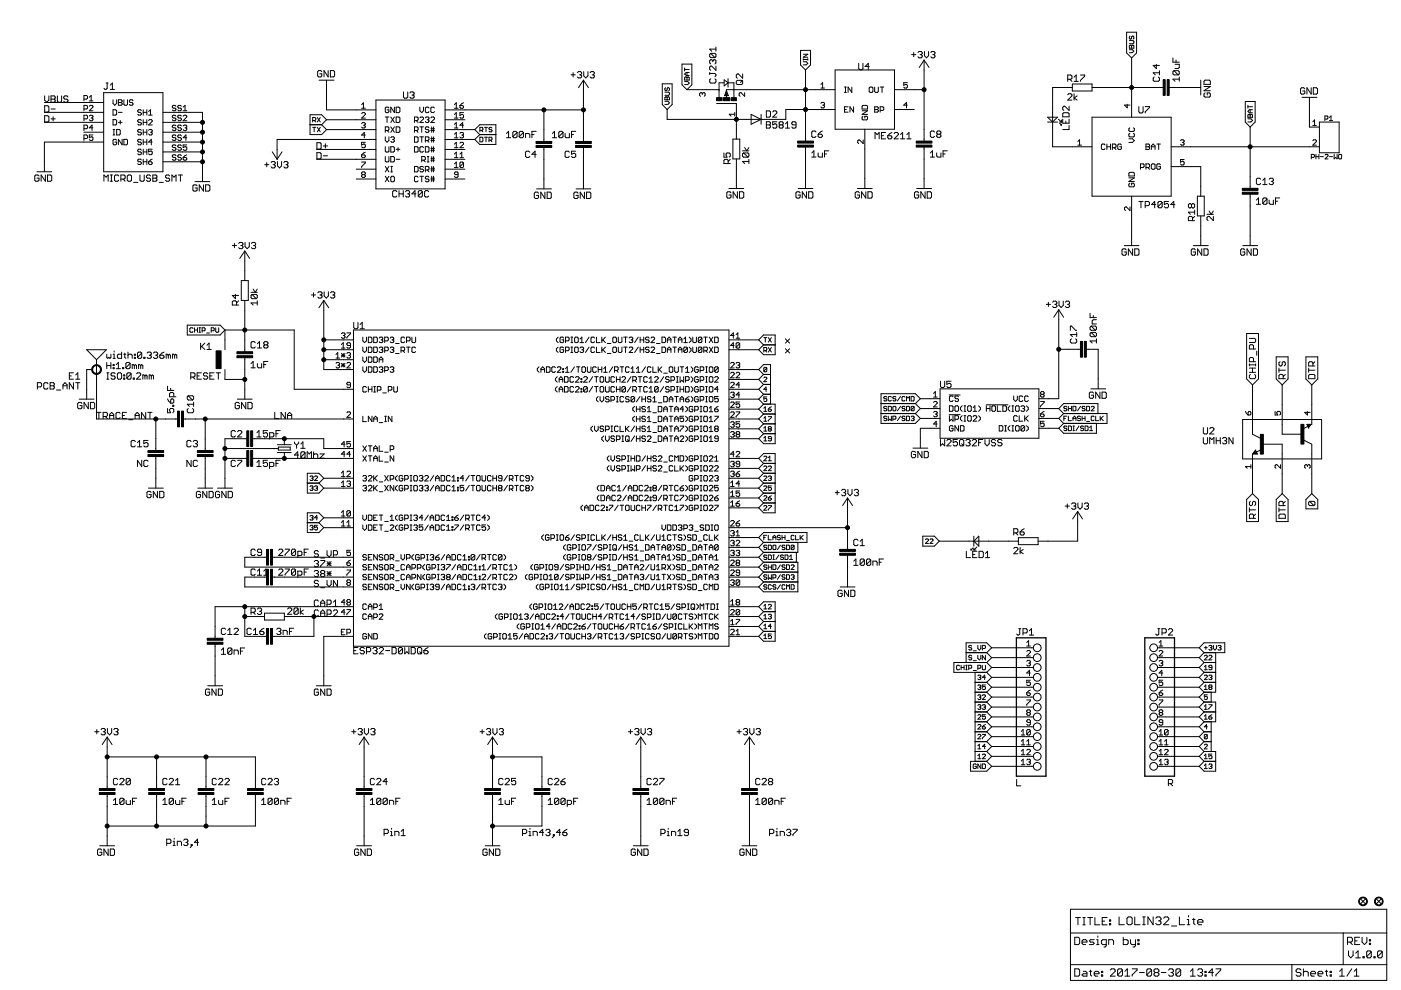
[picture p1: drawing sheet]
<svg xmlns="http://www.w3.org/2000/svg" width="297mm" height="210mm" viewBox="0 0 297 210" stroke-linecap="round" stroke-linejoin="round" font-family="sans-serif">
<!-- layer: Layer 1 -->
<g fill="none" stroke="#000" stroke-width=".21">
<path d="M22 19.6h12.5v16.8h-12.5zM22.5 17.6h.4M22.7 17.6v1.1l-.4 .3-.3-.3M23.4 19h.9M23.4 18.1l.4-.5v1.4M67.7 17h3.1M68.2 15.2l-.2-.2h-.4l-.3 .2v.9l.3 .2h.4l.2-.2v-.4h-.4M69.2 17v6.3h10.5M69.6 15v1.3l-.9-1.3v1.3M70 15h.7l.2 .2v.9l-.2 .2h-.7zM85.6 19.5v1.1l.2 .2h.4l.3-.2v-1.1M86.9 19.7l.2-.2h.5l.2 .2v.2l-.2 .2"/>
<path d="M121.1 15.9h.9M121.5 15.4v.9M122.4 15.4l.2-.2h.5l.2 .4-.2 .3M122.9 15.9h.2M123.1 15.9l.2 .2-.2 .4h-.5l-.2-.2M123.7 17l1.1 1.6M123.7 17v13M123.7 17l-1.1 1.6M124.7 15.2v.9l-.5 .4-.4-.4v-.9M125.1 15.4l.2-.2h.5l.2 .4-.2 .3M125.6 15.9h.2M125.8 15.9l.2 .2-.2 .4h-.5l-.2-.2"/>
<path d="M140.4 17.8h2.1v4.4l-1.1 1-1-1zM141 19.5h.8l.1 .2v.3l-.1 .2h-.8M141.1 18.6l-.1 .5 .1 .1 .3-.1 .2-.5 .3 .2v.3l-.1 .1M144.6 13.6h2.1v4.4l-1 1-1.1-1zM145.2 14.7h.9M145.2 17.3h.6l.3 .3-.3 .3h-.6M145.2 16.5l.1-.2 .4 .2 .3-.2 .1 .2v.5h-.9zM145.2 14.4v.6M145.7 15.4v.6M145.7 16.5v.5M145.7 19h6.8M146.1 15.4h-.6l-.3 .3 .3 .3h.6"/>
<path d="M148.9 19.8l.4-.2 .2 .2v.4l-.2 .2M148.9 19.8v.2M148.9 19.8l-.2-.2-.4 .2v.4l.2 .2M150.5 15.6h1.1l.2 .4-.2 .3M150.5 15.4v.4M150.7 11.3l.9 .9M150.7 11.3l-.2 .2v.5l.2 .2h.9M150.7 11.3h.9l.2 .2v.5l-.2 .2M151.1 12.9l.2-.2 .5 .2v.4l-.2 .3M151.1 12.9v.2M151.1 12.9l-.2-.2-.4 .2v.4l.2 .3M151.6 16.7l.2 .2v.5l-.2 .2h-.9l-.2-.2v-.5l.2-.2"/>
<path d="M151.8 14v.9l-.9-.9-.4 .2v.5l.2 .2M151.8 10v.9M151.8 10.4h-1.3l.4 .5M153.5 17.6h-1v3.1M153.5 16.9l.9 .7-.9 .6zM154 20v.9M154 19.2l.4 1.1h-.8zM154.4 16.7v1.8M154.4 17.6h1.2v3.1M156.3 17h.9l.3 .3v.4l-.3 .2h-.9l-.2-.2v-.4zM157.5 17l-.5 .5M157.5 15.7v.9l-.9-.9h-.3l-.2 .2v.5l.2 .2"/>
<path d="M157.9 19.6v.8l-.8-.8-.4 .2v.4l.2 .2M169.7 10.7h2.1v3.1l-1 1-1.1-1zM170.3 12.5v.3M170.3 12.6h1M170.3 11.5h1l-1 .6h1M170.3 13.1h.6l.4 .3-.4 .3h-.6M170.8 14.8v15.1M171.3 12.5v.3M174 17.9l.4-.4v1.2M174 18.7h.8M177.1 19h-23.1v.3M177.1 14.8h12.6v12.6h-12.6z"/>
<path d="M179 19.6h.4M179 18.5h.4M179.3 18.5v1.1M180.6 18.5v1.1l-.8-1.1v1.1M183 13.4v1.1l-.3 .3h-.4l-.2-.3v-1.1M184.3 18.6l.2-.1h.4l.2 .1v.8l-.2 .2h-.4l-.2-.2zM184.3 14.1h-.9l.7-.7v1.4M185.4 18.5v.9l.2 .2h.4l.2-.2v-.9M186.6 18.5h.8M187 18.5v1.1M189.7 19h6.2M192.4 17.5h-.8v.6l.6-.2 .2 .2v.4l-.2 .2h-.4l-.2-.2"/>
<path d="M193.3 11.6h.9M193.7 11.1v.9M194.6 11.1l.3-.2h.4l.2 .2-.2 .5M195.1 11.6h.2M195.3 11.6l.2 .4-.2 .3h-.4l-.3-.3M195.9 12.7l1.1 1.6M195.9 12.7l-1 1.6M195.9 12.7v17.2M196.9 10.9v.9l-.5 .5-.4-.5v-.9M197.4 11.1l.2-.2h.4l.2 .5-.2 .2M197.8 11.6h.2M198 11.6l.2 .2-.2 .5h-.4l-.2-.3"/>
<path d="M226.4 16.8h.6l.3-.2v-.5l-.3-.2h-.6v1.4M226.8 16.8l.5 .5M227.4 18.6h-4.2v12.5h8.3M227.4 17.8h4.1v1.5h-4.1zM227.7 19.9v1.3M227.7 16.4l.5-.5v1.4M227.7 17.3h.9M229.1 15.9h.9v.2l-.9 .9v.3M231.5 18.6h15.1M238.9 6.8h2.1v4.4l-1.1 1.1-1-1.1zM239.4 8.6h.8l.2 .2-.2 .5h-.8M239.4 10.5h.7l.3 .4-.3 .3h-.7"/>
<path d="M239.4 9.7l.2-.1 .3 .1 .3-.1 .2 .1v.5h-1zM239.6 7.7l-.2 .4 .4 .2 .1-.5 .3-.1 .2 .4-.2 .2M239.9 9.7v.5M239.9 12.3v12.6M245.2 13.6v.9l-.7-.6h1.3M245.6 16.3l.2 .3v.4l-.2 .2h-.9l-.2-.2v-.4l.2-.3M245.8 15.4h-1.3l.4 .5M245.8 15v.9M247.9 18.6h6.7M248.7 12.3v.9h1.3M248.9 15h.9l.2 .2v.5l-.2 .2M248.9 15l-.2 .2v.5l.2 .2h.9"/>
<path d="M248.9 15l.9 .9M249.1 13.6h.9v.7l-.2 .2h-.7M249.3 12.7v.5M250 16.8h-1.3l.4 .4M250 16.3v.9M254.6 17v3.1M255.3 17.2l.2-.2h.9l.2 .2v.7h-1.3zM255.3 18.3h1.3l-1.3 .9h1.3M255.5 19.7l-.2 .2v.5l.2 .2h.9l.2-.2v-.5l-.2-.2h-.4v.4M276.6 18.8l-.2-.2h-.4l-.3 .2v.9l.3 .3h.4l.2-.3v-.4h-.4M278 18.6v1.4l-.9-1.4v1.4M278.4 18.6h.7l.2 .2v.9l-.2 .3h-.7z"/>
<path d="M7.8 36.4h3.2M8.3 37.3l-.3-.2h-.4l-.2 .2v.9l.2 .2h.4l.3-.2v-.4h-.5M9.4 25.9h12.6M9.4 23.8h12.6M9.4 21.7h12.6M9.5 22.4h.6l.3 .3v.9l-.3 .2h-.6zM9.5 24.5h.6l.3 .3v.8l-.3 .3h-.6zM9.6 37.1v1.3l-.9-1.3v1.3M10.1 37.1h.6l.3 .2v.9l-.3 .2h-.6zM10.4 20.3v.9l-.5 .5-.4-.5v-.9M10.8 25.2h.9M10.8 23.1h.9"/>
<path d="M10.8 20.3h.7l.2 .3-.2 .4 .2 .4-.2 .3h-.7zM10.8 21h.7M11.3 24.8v.8M13.1 20.3v1.1l-.3 .3h-.4l-.2-.3v-1.1M14.4 20.6l-.2-.3h-.5l-.2 .3 .2 .4h.5l.2 .2-.2 .5h-.5l-.2-.3M17.8 28h4.2M17.8 21h.6l.2-.2v-.4l-.2-.1h-.6v1.1M17.8 23.1h.6l.2-.2v-.4l-.2-.2h-.6v1.2M17.8 25.2h.6l.2-.2v-.4l-.2-.2h-.6v1.2M17.8 27.3h.6l.2-.2v-.4l-.2-.2h-.6v1.2M17.8 29.4h.6l.2-.2v-.4l-.2-.2h-.6v1.2M18.9 24.6l.2-.2h.4l.2 .2-.2 .4"/>
<path d="M18.9 20.6l.4-.3v1.1M18.9 21.4h.8M18.9 22.5l.2-.2h.4l.2 .2v.2l-.8 .8h.8M19.3 25h.2M19.5 25l.2 .2-.2 .4h-.4l-.2-.2M19.7 28.6h-.8v.6l.6-.2 .2 .2v.4l-.2 .2h-.4l-.2-.2M19.7 27.1h-.8l.6-.6v1.2M22 30.1h-12.6v6.3M22 38.4v-1.3l.5 .5 .4-.5v1.3M23.4 37.1h.4M23.4 38.4h.4M23.6 37.1v1.3"/>
<path d="M24 25.4h.5l.2 .1v.8l-.2 .2h-.5zM24 23.3h.5l.2 .2v.7l-.2 .2h-.5zM24 28.6h.3M24 27.4h.3M24.1 27.4v1.2M24.7 27.4h.6l.2 .2v.8l-.2 .2h-.6zM24.7 29.7l-.2-.2h-.4l-.1 .2v.8l.1 .2h.4l.2-.2v-.4h-.4M24.7 21.2v.7l-.4 .4-.3-.4v-.7M25.1 21.2h.6l.2 .2-.2 .3 .2 .4-.2 .2h-.6zM25.1 25.9h.8M25.1 23.8h.8M25.1 21.7h.6"/>
<path d="M25.2 37.3l-.2-.2h-.5l-.2 .2v.9l.2 .2h.5l.2-.2M25.5 25.5v.8M25.6 38h.7l.2-.2v-.5l-.2-.2h-.7v1.3M25.9 29.5v1.2l-.8-1.2v1.2M26.1 38l.4 .4M26.3 21.2v.9l.1 .2h.4l.2-.2v-.9M26.3 29.5h.5l.2 .2v.8l-.2 .2h-.5zM27 37.3l.2-.2h.5l.2 .2v.9l-.2 .2h-.5l-.2-.2zM28.2 21.4l-.2-.2h-.4l-.2 .3 .2 .2h.4l.2 .4-.2 .2h-.4l-.2-.2M28.3 38.7h.9M29.7 37.1v1.1l.2 .2h.5l.2-.2v-1.1M30 31.8l-.2-.2h-.4l-.2 .4 .2 .2h.4l.2 .4-.2 .2h-.4l-.2-.2"/>
<path d="M30 25.5l-.2-.1h-.4l-.2 .3 .2 .2h.4l.2 .4-.2 .2h-.4l-.2-.2M30 23.5l-.2-.2h-.4l-.2 .2 .2 .3h.4l.2 .2-.2 .4h-.4l-.2-.2M30 27.6l-.2-.2h-.4l-.2 .2 .2 .4h.4l.2 .2-.2 .4h-.4l-.2-.2M30 29.7l-.2-.2h-.4l-.2 .2 .2 .4h.4l.2 .2-.2 .4h-.4l-.2-.2M30 33.9l-.2-.2h-.4l-.2 .2 .2 .4h.4l.2 .2-.2 .4h-.4l-.2-.2M30.4 25.9h.7M30.4 23.8h.7M30.4 30.1h.7M30.4 23.3v1.1M30.4 25.4v1.1M30.4 27.4v1.2M30.4 29.5v1.2"/>
<path d="M30.4 31.6v1.2M30.4 33.7v1.2M30.4 28h.7M30.4 32.2h.7M30.4 34.3h.7M31.1 23.3v1.1M31.1 25.4v1.1M31.1 27.4v1.2M31.1 29.5v1.2M31.1 31.6v1.2M31.1 33.7v1.2M31.5 25.5l.2-.1h.4l.2 .1v.2l-.8 .8h.8"/>
<path d="M31.5 23.6l.4-.3v1.1M31.5 27.6l.2-.2h.4l.2 .4-.2 .2M31.5 34.3h.6l.2 .4-.2 .2h-.4l-.2-.2zM31.5 24.4h.8M31.9 28h.2M31.9 37.3l-.2-.2h-.4l-.2 .2 .2 .5h.4l.2 .2v.2l-.2 .2h-.4l-.2-.2M32.1 28l.2 .4-.2 .2h-.4l-.2-.2M32.3 31.6h-.8v.6l.6-.2 .2 .2v.4l-.2 .2h-.4l-.2-.2M32.3 33.7l-.8 .6M32.3 30.1h-.8l.6-.6v1.2M32.4 37.1h.7l.2 .2-.2 .5 .2 .4-.2 .2h-.7zM32.4 37.8h.7"/>
<path d="M33.8 38.7h.8M34.5 25.9h8.4M34.5 23.8h8.4v14.7M34.5 30.1h8.4M34.5 28h8.4M34.5 32.2h8.4M34.5 34.3h8.4M36 37.3l-.2-.2h-.5l-.2 .2 .2 .5h.5l.2 .2v.2l-.2 .2h-.5l-.2-.2M36.5 38.4v-1.3l.4 .5 .4-.5v1.3M37.3 33l-.2-.2h-.4l-.2 .2 .2 .4h.4l.2 .4-.2 .2h-.4l-.2-.2M37.3 22.5l-.2-.2h-.4l-.2 .2 .2 .4h.4l.2 .4-.2 .2h-.4l-.2-.2M37.3 24.6l-.2-.2h-.4l-.2 .2 .2 .4h.4l.2 .2-.2 .4h-.4l-.2-.2"/>
<path d="M37.3 26.7l-.2-.2h-.4l-.2 .2 .2 .4h.4l.2 .2-.2 .4h-.4l-.2-.2M37.3 28.8l-.2-.2h-.4l-.2 .4 .2 .2h.4l.2 .4-.2 .2h-.4l-.2-.2M37.3 30.9l-.2-.2h-.4l-.2 .4 .2 .2h.4l.2 .4-.2 .2h-.4l-.2-.2M37.8 37.1h.9M38.2 37.1v1.3M38.5 22.5l-.3-.2h-.3l-.2 .2 .2 .4h.3l.3 .4-.3 .2h-.3l-.2-.2M38.5 24.6l-.3-.2h-.3l-.2 .2 .2 .4h.3l.3 .2-.3 .4h-.3l-.2-.2M38.5 26.7l-.3-.2h-.3l-.2 .2 .2 .4h.3l.3 .2-.3 .4h-.3l-.2-.2M38.5 28.8l-.3-.2h-.3l-.2 .4 .2 .2h.3l.3 .4-.3 .2h-.3l-.2-.2M38.5 30.9l-.3-.2h-.3l-.2 .4 .2 .2h.3l.3 .4-.3 .2h-.3l-.2-.2M38.5 33l-.3-.2h-.3l-.2 .2 .2 .4h.3l.3 .2-.3 .4h-.3l-.2-.2M38.8 26.7l.2-.2h.4l.2 .4-.2 .2"/>
<path d="M38.8 23.5h.8M38.8 22.7l.4-.4v1.2M38.8 33.4h.6l.2 .4-.2 .2h-.4l-.2-.2zM38.8 24.6l.2-.2h.4l.2 .2v.2l-.8 .8h.8M39.2 27.1h.2M39.4 27.1l.2 .2-.2 .4h-.4l-.2-.2M39.6 29.2h-.8l.6-.6v1.2M39.6 30.7h-.8v.6l.6-.2 .2 .2v.4l-.2 .2h-.4l-.2-.2M39.6 32.8l-.8 .6M41.3 38.5h3.2M41.8 39.4l-.2-.2h-.5l-.2 .2v.9l.2 .2h.5l.2-.2v-.4h-.5M43.1 39.2v1.3l-.9-1.3v1.3"/>
<path d="M43.6 39.2h.7l.2 .2v.9l-.2 .2h-.7zM56.1 34.9h.9M56.6 34.5v.9M57.5 34.5l.2-.2h.4l.3 .2-.3 .4M57.7 32.2l1 1.6M57.9 34.9h.2M58.1 34.9l.3 .5-.3 .2h-.4l-.2-.2M59.7 34.3v.9l-.4 .4-.5-.4v-.9M59.8 32.2l-1.1 1.6M60.2 34.5l.2-.2h.4l.3 .4-.3 .2M60.6 34.9h.2M60.8 34.9l.3 .3-.3 .4h-.4l-.2-.2"/>
<path d="M65.7 26.4h2.5M66.3 27h.7M66.3 25.5h.5l.2-.1v-.3l-.2-.2h-.5v1M66.6 27v1M66.6 25.5l.4 .4M67.1 33.8h12.6M67.1 31.7h12.6M67.2 32.4h.7l.2 .2v.9l-.2 .2h-.7zM67.2 30.3h.7l.2 .2v.9l-.2 .2h-.7zM67.3 24.9l.6 1M67.3 27l.6 1M67.9 24.9l-.6 1"/>
<path d="M67.9 27l-.6 1M68.2 26.4l1 1.1M68.5 30.9h.9M68.5 33h.9M69 30.5v.9M69.2 25.4l-1-1.1h-2.5v4.2h2.5l1-1M69.2 27.5h10.5M69.2 25.4h10.5M69.2 25.4l-1 1M75.5 35.9h4.2M75.5 38h4.2M76.7 24.1l.2-.2h.3l.3 .2v.2l-.8 .7h.8"/>
<path d="M76.7 26.2l.2-.2h.3l.3 .2-.3 .4M76.7 23h.8M76.7 22.2l.4-.4v1.2M76.7 34.4h.8l-.8 1.1M76.7 32.8h.5l.3 .4-.3 .2h-.3l-.2-.2zM76.9 37l-.2-.3 .2-.3h.3l.3 .4-.3 .2M76.9 37h.3M76.9 37l-.2 .4 .2 .2h.3l.3-.2-.3-.4M77.1 26.6h.1M77.2 26.6l.3 .2-.3 .3h-.3l-.2-.2M77.5 30.2h-.8v.6l.5-.3 .3 .3v.3l-.3 .2h-.3l-.2-.2M77.5 32.3l-.8 .5"/>
<path d="M77.5 28.6h-.8l.5-.5v1.1M79.7 29.6h-21v4.2M79.7 21.2h14.7v18.8h-14.7zM81.7 31.1v1l.2 .1h.4l.2-.1v-1M81.7 24.8h.8M81.7 35.3l.8 1.1M81.7 37.4l.8 1.1M81.7 27.7h.6l.2-.2v-.4l-.2-.2h-.6v1.2M82.1 24.8v1.2M82.1 27.7l.4 .4M82.5 22.9l-.2-.2h-.4l-.2 .2v.8l.2 .2h.4l.2-.2v-.4h-.4M82.5 29v.8l-.4 .4-.4-.4v-.8"/>
<path d="M82.5 33.2v.9l-.2 .2h-.4l-.2-.2v-.9M82.5 35.3l-.8 1.1M82.5 37.4l-.8 1.1M82.9 31.1h.5l.2 .2v.8l-.2 .1h-.5zM82.9 29.2l.1-.2h.4l.2 .4-.2 .2M82.9 33.2h.5l.2 .2v.7l-.2 .2h-.5zM82.9 24.8l.7 1.2M82.9 26.9l.7 1.2M82.9 36.4h.3M82.9 35.3h.3M83 37.4h.4l.2 .2v.8l-.2 .1h-.4l-.1-.1v-.8zM83 35.3v1.1"/>
<path d="M83.2 29.6h.2M83.4 29.6l.2 .4-.2 .2h-.4l-.1-.2M83.6 22.7v1.2l-.7-1.2v1.2M83.6 24.8l-.7 1.2M83.6 26.9l-.7 1.2M84 26.9h.6l.2 .2v.8l-.2 .2h-.6zM84 22.7h.6l.2 .2v.8l-.2 .2h-.6zM84 24.8h.6l.2 .2v.8l-.2 .2h-.6zM84 31.7h.8M84 33.8h.8M84.4 31.3v.8M87.4 20.1h.2"/>
<path d="M87.6 20.1l.2 .3v.2l-.2 .2h-.5l-.2-.2M87.9 27.7h.5l.2-.2v-.4l-.2-.2h-.5v1.2M87.9 29h.5l.2 .2v.8l-.2 .2h-.5zM87.9 31.1h.5l.2 .2v.8l-.2 .1h-.5zM87.9 25.6h.5l.2-.2v-.4l-.2-.2h-.5v1.2M87.9 35.3h.5l.2 .2v.7l-.2 .2h-.5zM88.3 27.7l.3 .4M88.3 25.6l.3 .4M88.6 37.6l-.2-.2h-.3l-.2 .2v.8l.2 .1h.3l.2-.1M89 25l.2-.2h.4l.2 .2v.2l-.8 .8h.8M89 29h.8M89 26.9h.8"/>
<path d="M89 37.4h.8M89.4 26.9v1.2M89.4 29v1.2M89.4 37.4v1.1M89.4 34h.6l.2-.2v-.4l-.2-.2h-.6v1.1M89.8 31.3l-.2-.2h-.4l-.2 .2v.8l.2 .1h.4l.2-.1M89.8 35.5l-.2-.2h-.4l-.2 .2 .2 .4h.4l.2 .2-.2 .3h-.4l-.2-.2M89.8 22.7v.8l-.4 .4-.4-.4v-.8M89.8 34l.4 .3M90.2 36.1h.6l.1-.2v-.4l-.1-.2h-.6v1.1M90.2 29.8h.6l.1-.2v-.4l-.1-.2h-.6v1.2M90.2 31.1h.6l.1 .2v.8l-.1 .1h-.6z"/>
<path d="M90.2 25l.2-.2h.4l.1 .4-.1 .2M90.6 25.4h.2M90.6 29.8l.3 .4M90.6 34.3h.3M90.6 33.2h.3M90.6 36.1l.3 .3M90.8 33.2v1.1M90.8 25.4l.1 .2-.1 .4h-.4l-.2-.2M90.9 27.1l-.1-.2h-.4l-.2 .4 .2 .2h.4l.1 .4-.1 .2h-.4l-.2-.2M90.9 22.9l-.1-.2h-.4l-.2 .2v.8l.2 .2h.4l.1-.2M90.9 37.6l-.1-.2h-.4l-.2 .4 .2 .2h.4l.1 .4-.1 .1h-.4l-.2-.1M91.3 37.8h.8"/>
<path d="M91.3 29.4h.8M91.3 29.8h.8M91.3 27.3h.8M91.3 27.7h.8M91.3 31.9h.8M91.3 34h.8M91.3 38.1h.8M91.3 36.1h.8M91.3 35.7h.8M91.3 33.6h.8M91.3 31.5h.8M91.3 25l.2-.2h.4l.2 .2v.2l-.8 .8h.8"/>
<path d="M91.5 26.9v1.2M91.5 29v1.2M91.5 31.1v1.1M91.5 33.2v1.1M91.5 35.3v1.1M91.5 37.4v1.1M91.9 26.9v1.2M91.9 29v1.2M91.9 31.1v1.1M91.9 33.2v1.1M91.9 35.3v1.1M91.9 37.4v1.1"/>
<path d="M92.1 22.9l-.2-.2h-.4l-.2 .2v.8l.2 .2h.4l.2-.2M94.4 27.5h6.3M94.4 33.8h4.2M94.4 31.7h4.2M94.4 35.9h4.2M94.4 23.3h29.3M94.4 29.6h6.3M94.4 38h4.2M94.4 25.4h4.2M96.3 27.1h.8M96.3 34.8l.4-.4v1.1M96.3 29.2h.8"/>
<path d="M96.3 25h.8M96.3 23h.8M96.3 31.3h.8M96.3 35.5h.8M96.3 33.4h.8M96.3 22.2l.4-.4v1.2M96.3 24.3l.4-.4v1.1M96.3 26.4l.4-.4v1.1M96.3 28.5l.4-.4v1.1M96.3 30.5l.4-.3v1.1M96.3 32.7l.4-.4v1.1M97.1 37h-.5l-.3-.2 .3-.4h.3l.2 .3v.7l-.2 .2h-.3l-.3-.2"/>
<path d="M97.5 22.4h.6l.2 .3-.2 .3h-.4l-.2-.3zM97.5 30.4l.2-.2h.4l.2 .2v.1l-.8 .8h.8M97.5 28.3l.2-.2h.4l.2 .4-.2 .1M97.5 33.4h.8M97.5 32.7l.4-.4v1.1M97.9 28.6h.2M98.1 28.6l.2 .3-.2 .3h-.4l-.2-.2M98.3 34.5l-.2-.1h-.4l-.2 .1v.8M98.3 23.9h-.8v.6l.6-.2 .2 .2v.4l-.2 .1h-.4l-.2-.1M98.3 34.5v.8l-.2 .2h-.4l-.2-.2M98.3 21.8l-.8 .6M98.3 26.6h-.8l.6-.6v1.1"/>
<path d="M98.3 34.5l-.8 .8M100.7 27.5l1-1.1h3.4v4.2h-3.4l-1-1M100.7 27.5l1 1M101.7 28.5h3.4M101.7 28.5l-1 1.1M101.7 27.6h.5l.2-.4-.2-.2h-.5v1M101.7 29.1h.5l.2 .2v.6l-.2 .2h-.5zM102.1 27.6l.3 .4M102.7 29.1h.7M102.7 27h.7M103 27v1M103 29.1v1"/>
<path d="M103.7 29.7h.5l.1-.1-.1-.5h-.5v1M104 29.7l.3 .4M104.3 27.2l-.1-.2-.5 .2 .1 .3 .5 .1-.1 .4-.5-.2M107.4 28.3l.4-.5v1.4M107.4 29.2h.9M109.6 28.1v.9l-.2 .2h-.5l-.2-.2M109.6 28.1l-.9 .9M109.6 28.1l-.2-.3h-.5l-.2 .3v.9M111 28.1l-.9 .9M111 28.1l-.3-.3h-.4l-.2 .3v.9M111 28.1v.9l-.3 .2h-.4l-.2-.2M111.4 29.2v-.9h.7l.2 .2v.7"/>
<path d="M112.3 32.3l-.2-.2h-.4l-.3 .2v.9l.3 .2h.4l.2-.2M112.8 28.5h.4M113.7 27.8h-.9v1.4M113.7 32.7h-.9l.6-.6v1.3M115.3 23.3v6.7M115.3 31.3v8.7M117.1 28.3l.5-.5v1.4M117.1 29.2h.9M119.4 28.1l-.9 .9M119.4 28.1l-.3-.3h-.4l-.2 .3v.9M119.4 28.1v.9l-.3 .2h-.4l-.2-.2M119.8 28.3v.7l.2 .2h.7v-.9"/>
<path d="M120.7 32.3l-.2-.2h-.5l-.2 .2v.9l.2 .2h.5l.2-.2M121.2 28.5h.4M122.1 27.8h-.9v1.4M122.1 32.1h-.9v.6l.6-.2 .3 .2v.5l-.3 .2h-.4l-.2-.2M123.7 31.3v8.7M141 21.5h.6l.3 .3-.3 .3h-.6M141 20.7l.1-.2 .3 .2 .4-.2 .1 .2v.5h-.9zM141.4 20.7v.5M141.4 23.2v2.1h25.2v-2.1h10.5M151.9 22h4.2v7.5M153.5 32.4v.9h.6l-.2-.7 .2-.2h.5l.2 .2v.5l-.2 .2M154 20.2h-.2l.2-.8 .2 .8"/>
<path d="M154.5 40h3.2M154.8 34.7h-1.3v-.7l.2-.2h.4l.3 .2v.7M154.8 33.8l-.4 .4M155.4 29.5h1.4v4.2h-1.4zM155.8 24.2h-1.2l.4 .4M155.8 23.8v.8M156.1 33.7v6.3M157.4 32h1.4M157.7 32.4h.9l.2 .2v.5l-.2 .2M157.7 32.4l-.3 .2v.5l.3 .2h.9M157.7 32.4l.9 .9M157.9 31.3l.4 .7 .5-.7"/>
<path d="M158.8 34.2h-1.4l.5 .5M158.8 33.8v.9M159.3 24.3l2.1 1-2.1 1zM161.4 24.3v2M162.5 23.5h.6l.3 .2v.9l-.3 .2h-.6zM162.5 25.8h.6l.3 .2-.3 .5 .3 .4-.3 .3h-.6zM162.5 26.5h.6M163.8 23.7l.2-.2h.5l.2 .2v.3l-.9 .8h.9M164.7 25.8h-.9v.7l.7-.2 .2 .2v.4l-.2 .3h-.5l-.2-.3M165.4 26.5l-.2 .4 .2 .3h.4l.3-.3-.3-.4M165.4 26.5l-.2-.5 .2-.2h.4l.3 .5-.3 .2M165.4 26.5h.4"/>
<path d="M166.5 27.2h.9M166.5 26.3l.5-.5v1.4M168.8 26.5h-.7l-.2-.2 .2-.5h.4l.3 .2v.9l-.3 .3h-.4l-.2-.3M169.2 40h3.1M170.8 31.2v8.8M172.1 32.4l.5-.4v1.3M172.1 33.3h.9M173 28l-.2-.2h-.5l-.2 .2v.9l.2 .2h.5l.2-.2M173.5 32.4v.7l.2 .2h.7v-.9M173.5 28.5h.6l.3 .2v.2l-.3 .2h-.4l-.2-.2zM174 21.9l.2-.2h.4l.2 .4-.2 .2M174.4 27.8l-.9 .7"/>
<path d="M174.4 22.3h.2M174.6 22.3l.2 .4-.2 .2h-.4l-.2-.2M174.8 32.6h.5M175.7 32h-.9v1.3M179 23.2h.4M179.8 22.6h-.8v1.2h.8M181 22.6v1.2l-.8-1.2v1.2M181.8 40h3.1M182.8 22.5l.2-.2h.8l.1 .2v.6h-1.1zM182.8 23.5h1.1l-1.1 .8h1.1M183 24.7l-.2 .1v.4l.2 .2h.8l.1-.2v-.4l-.1-.1h-.4v.3M183 29.7v.7l-.8-.7h-.1l-.3 .2v.3l.3 .2"/>
<path d="M183.4 27.4v12.6M185.4 22.6h.6l.2 .2-.2 .4 .2 .4-.2 .2h-.6zM185.4 23.2h.6M186.4 29.4v-1.3l-.4 .4-.5-.4v1.3M186.6 23.4h.6l.2-.2v-.4l-.2-.2h-.6v1.2M186.9 28.8h.4M187.7 28.1h-.8v1.3h.8M188.2 28.8h.7l.2 .4-.2 .2h-.5l-.2-.2zM189.1 28.1l-.9 .7M189.6 28.3l.2-.2h.4l.3 .2v.2l-.9 .9h.9M189.7 23.2h4.1M190.9 29.4h.9"/>
<path d="M190.9 28.5l.5-.4v1.3M192.3 29.4h.9M192.3 28.5l.4-.4v1.3M192.4 22.3h-.8l.6-.6v1.2M194.4 40h3.1M195.9 31.2v8.8M197.2 33.3h.9M197.2 32.4l.5-.4v1.3M198.1 28l-.2-.2h-.4l-.3 .2v.9l.3 .2h.4l.2-.2M198.6 32.4v.7l.2 .2h.7v-.9M198.8 28.5l-.2-.5 .2-.2h.5l.2 .2-.2 .5M198.8 28.5h.5"/>
<path d="M199.3 28.5l.2 .2v.2l-.2 .2h-.5l-.2-.2v-.2l.2-.2M199.9 32.6h.5M200.8 32h-.9v1.3M222.1 25.9h2.1M222.1 24.9h2.1l-1 1zM224.4 25.3l.7 .6M224.6 26.1l.5 .4M224.6 25.9h.5M224.8 26.5h.3M225.1 25.5v.4M225.1 26.3v.2M225.3 24.1l.3-.2h.8l.3 .2v.7h-1.4z"/>
<path d="M226 25.7v.4M226.4 20.1l.2-.2h.4l.3 .2v.2l-.9 .9h.9M226.7 22.5v.9l-.9-.9-.5 .3v.4l.3 .2M226.7 26.6v.9h-1.4M226.7 25.2v.9h-1.4v-.9M228.4 20.3l-.7 .5 .7 .4M228.5 30l.4-.4v1.2M228.5 30.8h.8M231.5 24.9h16.8v16.7h-16.8zM234.3 30.8l-.2-.3h-.4l-.2 .3v.7l.2 .2h.4l.2-.2M234.7 31.1h.7M234.7 30.5v1.2"/>
<path d="M235.4 30.5v1.2M235.8 31.3h.6l.2-.2v-.3l-.2-.3h-.6v1.2M236.2 31.3l.4 .4M237.8 30.8l-.2-.3h-.4l-.2 .3v.7l.2 .2h.4l.2-.2v-.4h-.4M239 22.1v.8l-.6-.6h1.2M239.3 29.4h.8l.4 .4-.4 .4h-.8M239.3 37.7h1.2l-1.2 .8h1.2M239.3 36.7l.3-.2h.7l.2 .2v.6h-1.2zM239.6 38.8l-.3 .3v.3l.3 .2h.7l.2-.2v-.3l-.2-.3h-.4v.4M239.6 28.3l-.3 .1v.4l.3 .2h.7l.2-.2v-.4l-.2-.1M240.3 27.1l.2 .2v.4l-.2 .2h-.7l-.3-.2v-.4l.3-.2M241.8 35.5h.6l.2-.2v-.4l-.2-.2h-.6v1.2"/>
<path d="M242.4 22.6v1.1l-.3 .3h-.4l-.2-.3v-1.1M242.8 22.6h.9v.2l-.9 .9v.3M243 35.5h.5l.2-.2v-.4l-.2-.2h-.5v1.2M243 30.5h.5l.2 .3-.2 .3 .2 .4-.2 .2h-.5zM243 31.1h.5M243.3 35.5l.4 .4M244.1 31.1h.8M244.1 31.7v-.8l.4-.4 .4 .4v.8M244.1 34.9l.2-.2h.4l.2 .2v.8l-.2 .2h-.4l-.2-.2zM245.3 30.5h.7M245.7 30.5v1.2M246 34.9l-.2-.2h-.3l-.2 .2v.8l.2 .2h.3l.2-.2v-.4h-.3"/>
<path d="M248.3 31.1h31.4M248.3 35.3h6.3v6.3M250.3 29.8l.2-.2h.3l.3 .2-.3 .4M250.7 30.2h.1M250.8 30.2l.3 .2-.3 .4h-.3l-.2-.2M251.1 33.8h-.8v.6l.4-.2 .4 .2v.4l-.3 .2h-.3l-.2-.2M264 21.5h2.1v4.4l-1 1-1.1-1zM264.6 25.2h.6l.4 .3-.4 .4h-.6M264.6 24.4l.1-.2 .4 .2 .3-.2 .2 .2v.5h-1zM264.6 22.3v.6M264.6 22.6h1M265.1 23.3v.6"/>
<path d="M265.1 24.4v.5M265.1 26.9v13M265.6 23.3h-.7l-.3 .3 .3 .3h.7M267.3 38l-.2-.2h-.5l-.2 .2v.9l.2 .2h.5l.2-.2M267.7 39.1h.9M267.7 38.2l.5-.4v1.3M269.1 38l.2-.2h.5l.2 .2-.2 .4M269.5 38.4h.3M269.8 38.4l.2 .5-.2 .2h-.5l-.2-.2M276.1 20.6h3.1M277.6 20.6v6.3h2.1M278 33.4h.5l.2-.2v-.3l-.2-.2h-.5v1"/>
<path d="M278.3 25.8l.4-.4v1.2M278.3 26.6h.8M278.3 29.8l.2-.2h.4l.2 .4-.8 .8h.8M279 32.7v1M279 33.2h.6M279.6 32.7v1M279.7 25.9h4.2v6.5h-4.2zM280 33.2h.6M280.9 25.2h.5l.1-.1-.1-.5h-.5v1M280.9 32.9l.5-.2 .2 .4-.7 .6h.7M281.9 24.9l.3-.3v1M281.9 25.6h.6"/>
<path d="M281.9 33.2h.6M282.9 32.7v1l.3-.3 .3 .3v-1M284 32.7l.5 .2v.6l-.2 .2-.5-.2v-.6zM49.3 52.1h.9M49.7 51.6v.9M50.6 51.6l.2-.2h.5l.2 .4-.2 .3M51.1 52.1h.2M51.2 59.5h1.4v4.2h-1.4zM51.3 52.1l.2 .2-.2 .4h-.5l-.2-.2M51.9 53.2v6.3M51.9 53.2l-1.1 1.6M51.9 53.2l1 1.6"/>
<path d="M52.9 51.4v.9l-.5 .4-.4-.4v-.9M53.3 51.6l.2-.2h.5l.2 .4-.2 .3M53.8 52.1h.2M54 52.1l.2 .2-.2 .4h-.5l-.2-.2M84.1 40.7l-.2-.3h-.4l-.3 .3v.9l.3 .2h.4l.2-.2M84.6 40.4v1.4M84.6 41.1h.9M85.5 40.4v1.4M86 41.6l.2 .2h.4M86.4 41.1l.4 .2-.2 .5M86.6 40.4l.2 .5-.2 .2M86.6 40.4h-.4l-.2 .3"/>
<path d="M88.2 41.1h-.9l.7-.7v1.4M89.5 40.7l-.8 .9M89.5 40.7l-.2-.3h-.4l-.2 .3v.9M89.5 40.7v.9l-.2 .2h-.4l-.2-.2M90.9 40.7l-.2-.3h-.5l-.2 .3v.9l.2 .2h.5l.2-.2M113.8 40h3.1M114.2 41l-.2-.3h-.5l-.2 .3v.9l.2 .2h.5l.2-.2v-.5h-.5M115.5 40.7v1.4l-.8-1.4v1.4M116 40.7h.7l.2 .3v.9l-.2 .2h-.7zM122.1 40h3.2M122.6 41l-.2-.3h-.5l-.2 .3v.9l.2 .2h.5l.2-.2v-.5h-.5M123.9 40.7v1.4l-.9-1.4v1.4"/>
<path d="M124.4 40.7h.7l.2 .3v.9l-.2 .2h-.7zM155 40.9l-.2-.2h-.5l-.2 .2v.9l.2 .2h.5l.2-.2v-.5h-.5M156.3 40.7v1.3l-.9-1.3v1.3M156.8 40.7h.7l.2 .2v.9l-.2 .2h-.7zM169.7 40.9l-.3-.2h-.4l-.2 .2v.9l.2 .2h.4l.3-.2v-.5h-.5M171 40.7v1.3l-.9-1.3v1.3M171.5 40.7h.6l.2 .2v.9l-.2 .2h-.7zM182.2 40.9l-.2-.2h-.4l-.3 .2v.9l.3 .2h.4l.2-.2v-.5h-.4M183.6 40.7v1.3l-.9-1.3v1.3M184 40.7h.7l.2 .2v.9l-.2 .2h-.7zM194.8 40.9l-.2-.2h-.5l-.2 .2v.9l.2 .2h.5l.2-.2v-.5h-.5M196.1 40.7v1.3l-.9-1.3v1.3"/>
<path d="M196.6 40.7h.7l.2 .2v.9l-.2 .2h-.7zM238.4 52.1h3.1M238.8 53l-.2-.2h-.5l-.2 .2v.9l.2 .2h.5l.2-.2v-.5h-.5M239.6 43.9v.7l-.8-.7h-.2l-.2 .2v.3l.2 .2M239.9 41.6v10.5M240.1 52.8v1.3l-.9-1.3v1.3M240.6 52.8h.7l.2 .2v.9l-.2 .2h-.7zM241.5 42.7h.9M241.9 42.7v1.4M242.8 43.6h.7l.2-.2v-.5l-.2-.2h-.7v1.4M245.1 43.4h-.9l.6-.7v1.4M246.4 42.9v.9l-.2 .3h-.5l-.2-.3"/>
<path d="M246.4 42.9l-.9 .9M246.4 42.9l-.2-.2h-.5l-.2 .2v.9M247.8 42.7h-.9v.7l.6-.2 .3 .2v.4l-.3 .3h-.4l-.2-.3M249.1 43.4h-.9l.7-.7v1.4M252.6 43.4l.2-.2 .5 .2v.4l-.2 .3h-.3l-.2-.3M252.6 43.4v.4M252.6 43.4l-.4-.2-.2 .2v.4l.2 .3 .4-.3M252.8 46.8v-.7l-.2-.2h-.4l-.2 .2v.7h1.3M253 52.1h3.2M253.3 45h-1.3l.4 .4M253.3 44.5v.9M253.3 45.9l-.5 .4"/>
<path d="M253.4 53l-.2-.2h-.4l-.2 .2v.9l.2 .2h.4l.2-.2v-.5h-.4M253.9 41.6h1.4v4.2h-1.4zM254.6 45.8v6.3M254.8 52.8v1.3l-.9-1.3v1.3M255.3 52.8h.6l.2 .2v.9l-.2 .2h-.6zM255.9 45.4h1.4M256.4 44.7l.4 .7 .5-.7M257.3 45.9v.9l-.9-.9h-.3l-.2 .2v.4l.2 .3M263.5 52.1h3.1M263.9 53l-.2-.2h-.4l-.3 .2v.9l.3 .2h.4l.2-.2v-.5h-.4M265.1 41.2v10.9M265.3 52.8v1.3l-.9-1.3v1.3"/>
<path d="M265.7 52.8h.7l.2 .2v.9l-.2 .2h-.7zM266.4 42.4l.4-.4v1.3M266.4 43.3h.9M268.6 42.2v.9l-.2 .2h-.4l-.3-.2M268.6 42.2l-.9 .9M268.6 42.2l-.2-.2h-.4l-.3 .2v.9M270 42.4v.9h-.7l-.2-.2v-.7M270.4 42.7h.5M271.3 42h-.9v1.3M14.7 79.7h.4M15.6 79h-.9v1.4h.9M16 79.5l.5-.5v1.4"/>
<path d="M18.4 74.2h4.2l-2.1 2.1zM19.4 78.4h-1v6.2M19.6 77.7a1.04 1.04 0 0 1 1.7 .1 1.04 1.04 0 0 1-.5 1.5 1.04 1.04 0 0 1-1.4-.9h.2a.83 .83 0 0 1 1.3-.7 .83 .83 0 0 1 .1 1.4 .83 .83 0 0 1-1.3-.5l-.1-.2h-.2zM20.5 76.3v12.5h17.1M22.6 75.1v.7l.2 .2 .3-.2 .2 .2 .2-.2v-.7M22.6 76.8v1.4M22.6 77.5h.9M22.6 79h.5M22.8 79v1.4M23.5 76.8v1.4M24 75.1h.2v.9M24 77.3h.2v.2h-.2z"/>
<path d="M24 78h.2v.2h-.2zM24 76h.4M24.2 74.4v.3M24.4 79.3l-.2-.3h-.5l-.2 .3 .2 .4h.5l.2 .2-.2 .5h-.5l-.2-.2M24.6 78.2h.9M24.6 77.3l.5-.5v1.4M24.9 79.3l.2-.3h.4l.3 .3v.9l-.3 .2h-.4l-.2-.2zM25.8 74.7v1.3h-.7l-.2-.2v-.5l.2-.2h.7M26 78h.2v.2h-.2zM26.2 75.1h.5M26.2 79.5h.2v.2h-.2zM26.4 74.9v.9l.3 .2"/>
<path d="M27.1 75.3l.2-.2h.5l.2 .2v.7M27.1 74.7v1.3M27.6 77.1l-.9 .9M27.6 77.1l-.3-.3h-.4l-.2 .3v.9M27.6 77.1v.9l-.3 .2h-.4l-.2-.2M27.8 79.3l-.9 .9M27.8 79.3v.9l-.2 .2h-.5l-.2-.2M27.8 79.3l-.2-.3h-.5l-.2 .3v.9M28.5 75.1h.2v.2h-.2zM28.5 75.8h.2v.2h-.2zM28.5 77.5v.7M28.5 77.5l.2-.2 .2 .2v.7"/>
<path d="M28.5 77.5l-.5-.2v.9M28.9 79.3l.2-.3h.5l.2 .3v.2l-.9 .9h.9M29.8 77.5l-.4-.2v.9M29.8 77.5v.7M29.8 77.5l.2-.2 .3 .2v.7M30 74.9l-.9 .9M30 74.9v.9l-.2 .2h-.4l-.3-.2M30 74.9l-.2-.2h-.4l-.3 .2v.9M30.5 75.8h.2v.2h-.2zM30.7 79.7v.7M30.7 79.7l.2-.2 .3 .2v.7M30.7 79.7l-.4-.2v.9"/>
<path d="M31.2 74.9l.2-.2h.4l.3 .2v.2l-.3 .2M31.6 75.3h.2M31.8 75.3l.3 .2v.3l-.3 .2h-.4l-.2-.2M32.1 79.7l-.5-.2v.9M32.1 79.7v.7M32.1 79.7l.2-.2 .2 .2v.7M32.5 74.9l.2-.2h.5l.2 .2v.2l-.2 .2M33 75.3h.2M33.2 75.3l.2 .2v.3l-.2 .2h-.5l-.2-.2M33.9 75.3h.6l.3 .2v.3l-.3 .2h-.4l-.2-.2zM34.8 74.7l-.9 .6M35.7 75.3l-.5-.2v.9"/>
<path d="M35.7 75.3v.7M35.7 75.3l.2-.2 .2 .2v.7M37 75.3v.7M37 75.3l.2-.2 .3 .2v.7M37 75.3l-.4-.2v.9M39.7 68.9h7l1 1.1-1 1h-7zM40.4 79.9h.7l.2-.2v-.4l-.2-.3h-.7v1.4M40.9 79.9l.4 .5M40.9 69.7l-.5-.2-.1 .2v.6l.5 .1 .1-.1M41.2 69.5v.9M41.2 70h.7M41.8 79.7h.4"/>
<path d="M41.9 69.5v.9M42.2 69.5h.3M42.2 70.4h.3M42.3 69.5v.9M42.5 72.7v1.4M42.7 79h-.9v1.4h.9M42.7 73.4l.7 .7M42.9 70.1h.4l.2-.4-.2-.2h-.4v.9M43.4 72.7l-.9 .9M43.8 70.6h.6M43.9 73.2l.4-.5v1.4M43.9 74.1h.9"/>
<path d="M44 79.3l-.2-.3h-.4l-.3 .3 .3 .4h.4l.2 .5-.2 .2h-.4l-.3-.2M44.5 79.7h.4M44.8 70.1h.5l.1-.1-.1-.5h-.5v.9M45.4 79h-.9v1.4h.9M45.8 79h.9M46.3 79v1.4M46.4 69.5v.8l-.2 .1-.5-.1v-.8M47.7 70v4.2M47.7 78.4v2h4.2M47.7 70h14.7v12.5h12.5M49.9 62.4v.9l-.6-.7h1.3M50.2 64.7v-.7l-.3-.2h-.4l-.2 .2v.7h1.3"/>
<path d="M50.6 63.8l-.4 .4M51.9 63.7v10.9M51.9 75.8v8.8M53.2 78h.9M53.2 77.1l.5-.5v1.4M53.2 62h1.3M53.4 62.4l.9 .9M53.4 62.4l-.2 .2v.5l.2 .2h.9M53.4 62.4h.9l.2 .2v.5l-.2 .2M54.1 72.7l-.2-.3h-.5l-.2 .3v.9l.2 .2h.5l.2-.2M54.5 64.2h-1.3l.5 .5M54.5 63.8v.9"/>
<path d="M54.5 61.3l-.4 .7-.4-.7M54.6 77.1v.6l.2 .3h.7v-.9M54.6 73.8h.9M54.6 72.9l.4-.5v1.4M55.9 77.3h.5M56.1 73.1l-.2 .5 .2 .2h.5l.2-.2v-.3l-.2-.2M56.1 73.1h.5M56.6 73.1l.2-.4-.2-.3h-.5l-.2 .5 .2 .2M56.8 76.6h-.9v1.4M66 62.5h.9M66.5 62.1v.9M67.4 62.1l.2-.2h.4l.3 .2v.2l-.3 .2"/>
<path d="M67.8 62.5h.2M68 62.5l.3 .2v.3l-.3 .2h-.4l-.2-.2M68.6 72.1h6.3M68.6 74.2h6.3M68.6 76.3h6.3M68.6 63.7v14.7h6.3M68.6 63.7l1.1 1.6M68.6 63.7l-1 1.6M69.6 61.9v.8l-.4 .5-.5-.5v-.8M70.1 62.1l.2-.2h.4l.3 .2v.2l-.3 .2M70.5 62.5h.2M70.7 62.5l.3 .2v.3l-.3 .2h-.4l-.2-.2"/>
<path d="M71.2 77l.2-.2h.4l.2 .4-.2 .2M71.2 75.2l.4-.4v1.1M71.2 75.9h.8M71.6 77.4h.2M71.8 77.4l.2 .2-.2 .4h-.4l-.2-.2M72.4 75.3h.7M72.4 77.4h.7M72.4 73.8h.7M72.4 73l.4-.3v1.1M72.4 70.8l.2-.2h.4l.1 .3-.1 .2M72.4 74.9l.7 .8M72.4 77l.7 .8"/>
<path d="M72.8 71.1h.2M72.8 74.9v.8M72.8 77v.8M73 71.1l.1 .2-.1 .4h-.4l-.2-.2M73.1 74.9l-.7 .8M73.1 77l-.7 .8M73.5 77l.2-.2h.4l.2 .2v.2l-.8 .8h.8M73.5 74.9l.2-.1h.4l.2 .1-.2 .4M73.5 70.6h.8l-.8 1.1M73.9 75.3h.2M74.1 75.3l.2 .2-.2 .4h-.4l-.2-.2M74.3 73.3h-.6l-.2-.3 .2-.3h.4l.2 .2v.7l-.2 .2h-.4l-.2-.2"/>
<path d="M74.9 70h79.7v67h-79.7zM75.9 68.4v1.1l-.2 .2h-.5l-.2-.2v-1.1M76.3 68.8l.5-.4v1.3M76.3 69.7h.9M77.7 71.5v.8l-.4 .3-.4-.3v-.8M77.7 73.6v.8l-.4 .3-.4-.3v-.8M77.7 75.7v.8l-.4 .3-.4-.3v-.8M77.7 77.8v.7l-.4 .4-.4-.4v-.7M78.1 77.8h.5l.3 .2v.7l-.3 .2h-.5zM78.1 71.5h.5l.3 .2v.8l-.3 .1h-.5zM78.1 73.6h.5l.3 .2v.7l-.3 .2h-.5zM78.1 75.7h.5l.3 .2v.7l-.3 .2h-.5z"/>
<path d="M79.2 77.8h.6l.2 .2v.7l-.2 .2h-.6zM79.2 71.5h.6l.2 .2v.8l-.2 .1h-.6zM79.2 73.6h.6l.2 .2v.7l-.2 .2h-.6zM79.2 75.7h.6l.2 .2v.7l-.2 .2h-.6zM80.4 78l.2-.2h.4l.2 .2-.2 .4M80.4 71.7l.2-.2h.4l.2 .2-.2 .4M80.4 73.8l.2-.2h.4l.2 .2-.2 .4M80.4 76.8v-.7l.4-.4 .4 .4v.7M80.4 76.3h.8M80.8 78.4h.2M80.8 72.1h.2M80.8 74.2h.2"/>
<path d="M81 78.4l.2 .1-.2 .4h-.4l-.2-.2M81 72.1l.2 .2-.2 .3h-.4l-.2-.1M81 74.2l.2 .2-.2 .3h-.4l-.2-.2M81.6 72.3h.5l.2-.2v-.4l-.2-.2h-.5v1.1M81.6 74.4h.5l.2-.2v-.4l-.2-.2h-.5v1.1M81.6 78.5h.5l.2-.1v-.4l-.2-.2h-.5v1.1M82.7 78l.2-.2h.4l.2 .4-.2 .2M82.7 71.7l.2-.2h.4l.2 .2-.2 .4M82.7 73.8l.2-.2h.4l.2 .2-.2 .4M83.1 78.4h.2M83.1 72.1h.2M83.1 74.2h.2"/>
<path d="M83.3 72.1l.2 .2-.2 .3h-.4l-.2-.1M83.3 74.2l.2 .2-.2 .3h-.4l-.2-.2M83.3 78.4l.2 .1-.2 .4h-.4l-.2-.2M83.9 72.8h.7M83.9 74.9h.7M85 74.4h.6l.2-.2v-.4l-.2-.2h-.6v1.1M85.4 74.4l.4 .3M85.8 71.7l-.2-.2h-.4l-.2 .2v.8l.2 .1h.4l.2-.1M86.2 73.6h.8M86.2 72.3h.6l.2-.2v-.4l-.2-.2h-.6v1.1M86.6 73.6v1.1M88.1 71.5v1l-.2 .1h-.4l-.2-.1v-1"/>
<path d="M88.1 73.8l-.2-.2h-.4l-.2 .2v.7l.2 .2h.4l.2-.2M114.3 77.8l-.4 .4v.3l.4 .4M114.7 78.9v-.7l.4-.4 .4 .4v.7M114.7 78.4h.8M115.8 77.8h.6l.2 .2v.7l-.2 .2h-.6zM117.8 78l-.2-.2h-.4l-.2 .2v.7l.2 .2h.4l.2-.2M118.2 79.9l-.4 .4v.3l.4 .4M118.2 78l.1-.2h.4l.2 .4-.7 .7h.7M118.3 71.5l-.3 .4v.4l.3 .3M118.3 73.6l-.3 .4v.4l.3 .3M119.3 78.2h.2v.2h-.2zM119.3 78.7h.2v.2h-.2z"/>
<path d="M119.5 71.7l-.2-.2h-.4l-.2 .2v.8l.2 .1h.4l.2-.1v-.4h-.4M119.5 73.8l-.2-.2h-.4l-.2 .2v.7l.2 .2h.4l.2-.2v-.3h-.4M119.7 79.9h.6l.2 .2v.7l-.2 .2h-.6zM119.9 78.2l.4-.4v1.1M119.9 78.9h.8M119.9 72.3h.6l.2-.2v-.4l-.2-.2h-.6v1.1M119.9 74.4h.6l.2-.2v-.4l-.2-.2h-.6v1.1M121 71.5h.4M121 72.6h.4M121 73.6h.4M121 74.7h.4M121.2 71.5v1.1"/>
<path d="M121.2 73.6v1.1M121.8 77.8l-.8 1.1M121.8 73.8l.2-.2h.4l.2 .2v.7l-.2 .2h-.4l-.2-.2zM122 71.5h.4l.2 .2v.8l-.2 .1h-.4l-.2-.1v-.8zM122.2 77.8h.8M122.6 77.8v1.1M123 71.9l.4-.4v1.1M123 73.8l.2-.2h.3l.2 .4-.2 .2M123 72.6h.7M123.4 74.2h.1M123.5 74.2l.2 .3-.2 .2h-.3l-.2-.2M123.5 77.8h.4l.2 .2v.7l-.2 .2h-.4l-.1-.2v-.7z"/>
<path d="M124.5 77.8v.9l.2 .2h.4l.2-.2v-.9M124.9 71.5l-.8 1.1M124.9 73.6l-.8 1.1M125.7 79.9l-.8 1.1M126.1 71.7l-.2-.2h-.4l-.2 .2v.8l.2 .1h.4l.2-.1M126.1 73.8l-.2-.2h-.4l-.2 .2v.7l.2 .2h.4l.2-.2M126.1 79.9h.7M126.4 79.9v1.1M126.4 78l-.2-.2h-.3l-.2 .2v.7l.2 .2h.3l.2-.2M126.5 71.5v1.1h.7M126.5 73.6v1.1h.7M126.8 78.4h.8"/>
<path d="M126.8 77.8v1.1M127.4 79.9h.4l.2 .2v.7l-.2 .2h-.4l-.2-.2v-.7zM127.6 71.5v1.1M127.6 73.6v1.1M127.6 77.8v1.1M127.8 72.1l.6 .5M127.8 74.2l.6 .5M128 78.2l.4-.4v1.1M128 78.9h.8M128.4 79.9v.9l.2 .2h.3l.3-.2v-.9M128.4 71.5l-.8 .8M128.4 73.6l-.8 .8"/>
<path d="M128.8 72.8h.7M128.8 74.9h.7M129.9 73.8l.2-.2h.4l.2 .2v.7l-.2 .2h-.4l-.2-.2zM129.9 77.8l-.7 1.1M130.1 71.5h.4l.2 .2v.8l-.2 .1h-.4l-.2-.1v-.8zM130.3 78.5h.6l.2-.1v-.4l-.2-.2h-.6v1.1M130.7 79.9v1.1M130.7 78.5l.4 .4M131.1 73.6v.9l.2 .2h.3l.3-.2v-.9M131.5 79.9v1.1M131.5 77.8h.7M131.9 71.5v1l-.3 .1h-.3l-.2-.1v-1"/>
<path d="M131.9 77.8v1.1M132.2 71.5h.8M132.2 73.6h.8M132.6 71.5v1.1M132.6 73.6v1.1M133.4 73.8l.2-.2h.4l.2 .2v.2l-.8 .7h.8M133.4 78l-.2-.2h-.4l-.2 .2v.7l.2 .2h.4l.2-.2M133.4 71.7l.2-.2h.4l.2 .4-.2 .2M133.8 72.1h.2M133.8 78.2l.4-.4v1.1M133.8 78.9h.8M133.8 79.9l-.8 1.1"/>
<path d="M134 72.1l.2 .4-.2 .1h-.4l-.2-.1M134.9 78.9h.8M134.9 78.2l.4-.4v1.1M135.3 71.5l-.7 1.1M135.3 73.6l-.7 1.1M135.3 79.9h.8M135.7 79.9v1.1M135.7 72.1h.8M135.7 71.5v1.1M135.7 73.6v1.1M135.7 74.2h.8M136.5 71.5v1.1"/>
<path d="M136.5 73.6v1.1M136.9 77.8l-.8 1.1M137.6 71.7l-.2-.2h-.3l-.2 .2 .2 .4h.3l.2 .2-.2 .3h-.3l-.2-.1M137.6 73.8l-.2-.2h-.3l-.2 .2 .2 .4h.3l.2 .2-.2 .3h-.3l-.2-.2M138 71.7l.2-.2h.4l.2 .2v.2l-.8 .7h.8M138 73.8l.2-.2h.4l.2 .2v.2l-.8 .7h.8M138 78l-.2-.2h-.4l-.1 .2v.7l.1 .2h.4l.2-.2M138.4 77.8v1.1h.8M139.2 72.8h.8M139.2 74.9h.8M139.6 77.8v1.1M139.8 78.4l.5 .5"/>
<path d="M140.3 77.8l-.7 .7M140.3 71.5h.6l.2 .2v.8l-.2 .1h-.6zM140.3 73.6h.6l.2 .2v.7l-.2 .2h-.6zM140.7 79.1h.8M140.7 79.9l-.7 1.1M141.5 72.6v-.7l.4-.4 .4 .4v.7M141.5 72.1h.8M141.5 74.2h.8M142.1 77.8h.4l.2 .2v.7l-.2 .2h-.4l-.2-.2v-.7zM142.3 74.7v-.7l-.4-.4-.4 .4v.7M142.7 71.5h.7M142.7 73.6h.7"/>
<path d="M143 77.8v.9l.2 .2h.4l.2-.2v-.9M143 71.5v1.1M143 73.6v1.1M143.4 79.9h.4M143.6 79.9v1.1M143.8 72.6v-.7l.4-.4 .4 .4v.7M143.8 72.1h.8M143.8 74.2h.8M144.2 79.9v1.1l.4-.4 .4 .4v-1.1M144.2 77.8h.8M144.6 74.7v-.7l-.4-.4-.4 .4v.7M144.6 77.8v1.1"/>
<path d="M145 71.9l.4-.4v1.1M145 72.6h.7M145.4 78.9h.7M145.4 78.2l.3-.4v1.1M145.7 73.8l-.2-.2h-.3l-.2 .2v.7M145.7 73.8v.7l-.2 .2h-.3l-.2-.2M145.7 73.8l-.7 .7M146.1 71.5l.4 .4v.4l-.4 .3M146.1 73.6l.4 .4v.4l-.4 .3M146.5 77.8l.4 .4v.3l-.4 .4M146.5 79.9l.4 .4v.3l-.4 .4M146.9 73.6v.9l.2 .2h.4l.2-.2v-.9"/>
<path d="M147.7 71.5v1l-.2 .1h-.4l-.2-.1v-1M148 78l-.1-.2h-.4l-.2 .2v.7l.2 .2h.4l.1-.2v-.3h-.3M148.4 78.5h.6l.2-.1v-.4l-.2-.2h-.6v1.1M148.8 71.7l-.8 .8M148.8 73.8l-.8 .7M148.8 73.8v.7l-.2 .2h-.4l-.2-.2M148.8 71.7v.8l-.2 .1h-.4l-.2-.1M148.8 73.8l-.2-.2h-.4l-.2 .2v.7M148.8 71.7l-.2-.2h-.4l-.2 .2v.8M149.2 74.4h.6l.2-.2v-.4l-.2-.2h-.6v1.1M149.2 71.5h.8M149.6 71.5v1.1"/>
<path d="M149.6 74.4l.4 .3M149.6 78.9h.4M149.6 77.8h.4M149.6 79.9h.4M149.8 77.8v1.1M149.8 79.9v1.1M150.4 71.5l.7 1.1M150.4 73.6l.7 1.1M150.6 77.8h.3l.2 .2v.7l-.2 .2h-.3l-.2-.2v-.7zM150.6 79.9h.3l.2 .2v.7l-.2 .2h-.3l-.2-.2v-.7zM151.1 71.5l-.7 1.1M151.1 73.6l-.7 1.1"/>
<path d="M151.5 71.5h.6l.2 .2v.8l-.2 .1h-.6zM151.5 73.6h.6l.2 .2v.7l-.2 .2h-.6zM152.3 78v.7l-.2 .2h-.4l-.2-.2M152.3 78l-.2-.2h-.4l-.2 .2v.7M152.3 78l-.8 .7M154.6 78.4h6.3M154.6 72.1h6.3M154.6 74.2h6.3M154.9 77l.2-.2h.4l.2 .2v.2l-.8 .8h.8M154.9 79.2l.2-.3h.4l.2 .3v.1l-.8 .8h.8M155.7 71.1h-.8l.6-.5v1.1M155.7 73.3h-.8l.6-.6v1.1"/>
<path d="M156.1 79.2l.2-.3h.3l.2 .3v.1l-.7 .8h.7M156.1 77l.2-.2h.3l.2 .4-.2 .2M156.1 70.9l.3-.3v1.1M156.1 71.7h.7M156.4 77.4h.2M156.6 77.4l.2 .2-.2 .4h-.3l-.2-.2M156.8 72.9l-.2-.2h-.3l-.2 .2v.7M156.8 72.9l-.7 .7M156.8 72.9v.7l-.2 .2h-.3l-.2-.2M160.9 78.4l1-1.1h1.5v8.4M160.9 72.1l1-1.1h2.4v4.2h-2.4l-1-1M160.9 78.4l1 1"/>
<path d="M160.9 72.1l1 1M161.9 73.1h2.4M161.9 79.4h1.5M161.9 73.1l-1 1.1M161.9 79.4l-1 1M161.9 71.6h.7M161.9 74.3h.5l.2-.1-.2-.5h-.5v1M162.3 74.3l.3 .4M162.3 71.6v.9M162.6 78l-.7 .7M162.6 78l-.2-.1-.5 .1v.7M162.6 78v.7l-.2 .1-.5-.1"/>
<path d="M162.9 73.7l.7 1M162.9 71.6l.7 .9M163.6 73.7l-.7 1M163.6 71.6l-.7 .9M166.5 71.8l.9 .9M166.5 73.9l.9 .9M167.4 71.8l-.9 .9M167.4 73.9l-.9 .9M221.8 64.5h.9M222.3 64.1v.9M223.2 64.1l.2-.3h.4l.3 .3-.3 .4M223.6 64.5l.5 .2v.3l-.3 .2h-.4l-.2-.2"/>
<path d="M224.5 74.1h4.6M224.5 65.7l1 1.6M224.5 65.7v18.8h-4.2M224.5 65.7l-1.1 1.6M225.4 63.8v.9l-.4 .5-.5-.5v-.9M225.9 64.1l.2-.3h.4l.3 .3-.3 .4M226.3 64.5l.5 .2v.3l-.3 .2h-.4l-.2-.2M226.9 70v-.9h.3l.8 .9h.3M228 71.8l.3 .3v.4l-.3 .2h-.8l-.3-.2v-.4l.3-.3M228.3 70.9h-1.4l.5 .5M228.3 70.5v.9M230.3 74.1h2.5v8.3"/>
<path d="M231.1 66.4v.9h1.4M231.4 70.5l.9 .9M231.4 69.1l.9 .9M231.4 69.1h.9l.2 .3v.4l-.2 .2M231.4 70.5h.9l.2 .2v.5l-.2 .2M231.4 70.5l-.3 .2v.5l.3 .2h.9M231.4 69.1l-.3 .3v.4l.3 .2h.9M231.8 66.9v.4M232.5 72.3h-1.4l.5 .4M232.5 71.8v.9M232.5 67.8h-.7l-.2 .2v.7h.9M264.3 70.7h2.5v9.6l-1.2 1.3-1.3-1.3z"/>
<path d="M264.9 78.9h1.3M264.9 78h1.3M264.9 77.1v.5M264.9 77.4h1.3M264.9 71.7h1.1l.2 .3v.4l-.2 .2h-1.1M265.1 79.4l-.2 .2v.5l.2 .2h.9l.2-.2v-.5l-.2-.2M265.6 78v.9M265.8 74v-.7l-.2-.2h-.5l-.2 .2v.7h1.3M266.2 76.7h-1.3v-.7l.2-.2h.5l.2 .2v.7M266.2 77.1v.5M266.5 74.4v.9M270.6 75.7h2.5v4.6l-1.2 1.3-1.3-1.3z"/>
<path d="M271.2 78.5h1.3M271.2 78v.9M271.4 76.7l-.2 .2v.5l.2 .2 .5-.2v-.5l.2-.2 .4 .2v.5l-.2 .2M272.5 79.4l-.4 .4M276.9 75.7h2.5v4.6l-1.3 1.3-1.2-1.3zM277.5 78v.9M277.5 78.5h1.3M277.7 79.4h.9l.2 .2v.7h-1.3v-.7zM278.4 77.6v-.7l-.3-.2h-.4l-.2 .2v.7h1.3M278.8 76.7l-.4 .4M7.9 82h.7l.2-.2v-.4l-.2-.3h-.7v1.4M10.2 81.4l-.2-.3h-.5l-.2 .3v.8l.2 .3h.5l.2-.3"/>
<path d="M10.6 81.1h.7l.2 .3-.2 .4 .2 .4-.2 .3h-.7zM10.6 81.8h.7M12 82.7h.9M13.3 81.8h.9M14.2 82.5v-.9l-.4-.5-.5 .5v.9M15.6 81.1v1.4l-.9-1.4v1.4M16 80.4h.9M16 81.1h.9M16.5 81.1v1.4M16.8 84.6h3.1M17.4 85.6l-.2-.3h-.5l-.2 .3v.9l.2 .2h.5l.2-.2v-.5h-.5M18.7 85.3v1.4l-.9-1.4v1.4"/>
<path d="M19.2 85.3h.7l.2 .3v.9l-.2 .2h-.7zM20.5 87.4h.9M21 87.4v1.4M21.9 88.3h.7l.2-.2v-.5l-.2-.2h-.7v1.4M22.3 88.3l.5 .5M22.6 80.4h.5M23.2 88.1h.9M23.2 88.8v-.9l.5-.5 .4 .5v.9M25.5 87.6l-.2-.2h-.5l-.2 .2v.9l.2 .3h.5l.2-.3M25.9 88.1h.5M26.2 80.2h.2v.2h-.2zM26.8 87.4h-.9v1.4h.9"/>
<path d="M27.3 89h.9M28.2 80.2h.3v.2h-.3zM28.6 88.1h.9M28.6 88.8v-.9l.5-.5 .4 .5v.9M28.7 93.6l-.2-.2h-.5l-.2 .2v.9l.2 .2h.5l.2-.2M29.1 94.7h.9M29.1 93.8l.5-.4v1.3M30 97.6v1.3l-.9-1.3v1.3M30.9 87.4v1.4l-.9-1.4v1.4M31.3 87.4h.9M31.4 93.4h-.9v.7l.7-.3 .2 .3v.4l-.2 .2h-.5l-.2-.2M31.4 97.8l-.2-.2h-.5l-.2 .2v.9l.2 .2h.5l.2-.2"/>
<path d="M31.8 87.4v1.4M33 88.8v6.7M33 96.8v6.7M35.5 81.9v.9h1.3M35.5 86.6v.9h.7l-.3-.7 .3-.2h.4l.2 .2v.5l-.2 .2M35.5 84.6l.7 .9M36.2 82.3v.5M36.4 84.6h.2l.2 .2v.5l-.2 .2h-.4v-.7zM36.6 85.9h.2v.3h-.2zM36.8 84.1v-.6l-.2-.3h-.4l-.3 .3v.6h1.4M38.9 88.8h36M39.9 83.9h.9l.3 .2v.5l-.3 .2"/>
<path d="M39.9 83.9l-.2 .2v.5l.2 .2h.9M39.9 83.9l.9 .9M40.5 93.6l-.2-.2h-.5l-.2 .2v.9l.2 .2h.5l.2-.2M40.5 97.6v1.3l-.9-1.3v1.3M40.8 86.6l.3 .2v.5l-.3 .2h-.9l-.2-.2v-.5l.2-.2M41 93.6l.2-.2h.4l.3 .2-.3 .5M41.1 85.3v.9M41.1 85.7h-1.4l.5 .5M41.4 94.1h.2M41.6 94.1l.3 .2v.2l-.3 .2h-.4l-.2-.2M41.9 97.8l-.3-.2h-.4l-.2 .2v.9l.2 .2h.4l.3-.2M43.5 88.8v6.7"/>
<path d="M43.5 96.8v6.7M47.7 97.2h4.6M47.7 95.1h11.3M49.9 97.8l-.2-.2h-.4l-.3 .2v.9l.3 .2h.4l.2-.2M49.9 91.5l-.2-.2h-.4l-.3 .2v.9l.3 .2h.4l.2-.2M50.3 84.6h3.2M50.4 97.6h.9v.2l-.9 .9v.2M50.4 91.5l.2-.2h.5l.2 .2v.2l-.9 .9h.9M50.8 85.6l-.3-.3h-.4l-.2 .3v.9l.2 .2h.4l.3-.2v-.5h-.5M52.1 85.3v1.4l-.9-1.4v1.4M52.3 93h-4.6v10.5M52.6 85.3h.6l.3 .3v.9l-.3 .2h-.6z"/>
<path d="M53.6 97.2h21.3M53.6 93h15v2.1h6.3M54.5 98.9h.9M54.5 91.7l.4-.4v1.3M54.5 98l.4-.4v1.3M54.5 92.6h.9M56.7 97.6h-.9v.7l.7-.3 .2 .3v.4l-.2 .2h-.4l-.3-.2M56.7 91.3h-.9v.7l.7-.3 .2 .3v.4l-.2 .2h-.4l-.3-.2M57.2 98.9h.7l.2-.2v-.4l-.2-.3h-.7v1.4M57.2 92.6h.7l.2-.2v-.4l-.2-.3h-.7v1.4M58.2 87.4v1.4h.9M58.5 92h.5"/>
<path d="M58.5 98.3h.5M58.8 96h2.9M58.8 94.3h2.9M59 94.8h2.5v.6h-2.5zM59.4 97.6h-.9v1.3M59.4 91.3h-.9v1.3M60.3 93v1.3M60.3 96v1.2M60.5 87.4v1.4l-.9-1.4v1.4M60.9 88.8v-.9l.5-.5 .4 .5v.9M60.9 88.1h.9M62.4 93.7v.2l.5 .5"/>
<path d="M62.9 94.4v.7M63.3 93.7v.2l-.4 .5M63.3 96.5h-.9l.7-.7v1.3M63.8 94.2l.4-.5v1.4M63.8 95.1h.9M64.7 96l-.2-.2h-.5l-.2 .2v.9M64.7 96l-.9 .9M64.7 96v.9l-.2 .2h-.5l-.2-.2M66 97.1v-1.3l-.4 .4-.5-.4v1.3M66.5 95.8v1.3M66.5 96.5l.2-.3h.5l.2 .3v.6M67.8 96.2h.9l-.9 .9h.9"/>
<path d="M73.1 96.3h-.7l.6-.6v1.2M73.1 94.2h-.7l.6-.6v1.2M73.5 87.5l.2-.2h.4l.2 .4-.8 .8h.8M74.3 93.6h-.8v.6l.6-.2 .2 .2v.4l-.2 .2h-.4l-.2-.2M74.3 81.6h-.6l-.2-.4 .2-.1h.4l.2 .1v.8l-.2 .2h-.4l-.2-.2M74.3 96.3h-.8l.6-.6v1.2M76.9 88.3v1.1h.8M76.9 96.6l.8 1.2M76.9 94.5l.8 1.2M77.7 82.2l-.2-.2h-.4l-.2 .2v.7l.2 .2h.4l.2-.2M77.7 96.6l-.8 1.2M77.7 94.5l-.8 1.2"/>
<path d="M78.1 82.5h.8M78.1 96.6h.8M78.1 82v1.1M78.1 94.5h.8M78.5 94.5v1.2M78.5 96.6v1.2M78.9 82v1.1M78.9 88.3v1.1l-.8-1.1v1.1M79.2 83.1h.4M79.2 82h.4M79.2 88.8h.8M79.2 97.2h.8"/>
<path d="M79.2 89.4v-.8l.4-.3 .4 .3v.8M79.2 95.7v-.8l.4-.4 .4 .4v.8M79.2 97.8v-.8l.4-.4 .4 .4v.8M79.2 95.1h.8M79.4 82v1.1M80 82.7h.6l.2-.2v-.3l-.2-.2h-.6v1.1M80.4 89.6h.8M80.4 96.6v1.2h.8M80.4 94.5v1.2h.8M81.2 83.3h.7M81.6 88.3h.3M81.6 89.4h.3"/>
<path d="M81.6 98h.7M81.6 95.9h.7M81.7 88.3v1.1M82.3 82.7h.6l.2-.2v-.3l-.2-.2h-.6v1.1M82.7 95.3h.6l.2-.2v-.4l-.2-.2h-.6v1.2M83.1 88.3v1.1l-.8-1.1v1.1M83.5 96.6v1.2l-.8-1.2v1.2M84.3 82v.9l-.3 .2h-.3l-.2-.2v-.9M118.2 82l-.4 .4v.3l.4 .4M118.5 83.1v-.7l.4-.4 .4 .4v.7M118.5 82.5h.8M118.5 80.4h.8"/>
<path d="M119.3 81v-.7l-.4-.4-.4 .4v.7M119.7 82h.6l.2 .2v.7l-.2 .2h-.6zM121.6 82.2l-.2-.2h-.4l-.2 .2v.7l.2 .2h.4l.2-.2M121.6 80.1l-.2-.2h-.4l-.2 .2v.7l.2 .2h.4l.2-.2M122 82.2l.2-.2h.4l.2 .4-.8 .7h.8M122 80.1l.2-.2h.4l.2 .2v.2l-.8 .7h.8M123.2 82.9h.2v.2h-.2zM123.2 82.4h.2v.1h-.2zM123.2 80.3h.2v.1h-.2zM123.2 80.8h.2v.2h-.2zM123.7 80.1l.2-.2h.4l.2 .4-.8 .7h.8M124.5 82.2l-.2-.2h-.4l-.2 .2v.7"/>
<path d="M124.5 82.2v.7l-.2 .2h-.4l-.2-.2M124.5 82.2l-.8 .7M125.7 82l-.8 1.1M125.7 90.3l-.4 .4v.4l.4 .4M126.1 82h.7M126.4 82v1.1M126.8 90.3v.8l-.4 .4-.3-.4v-.8M126.8 84.1l-.3 .3v.4l.3 .4M127.4 82h.4l.2 .2v.7l-.2 .2h-.4l-.2-.2v-.7zM128 92.4l-.4 .4v.4l.4 .4M128 84.1v.7l-.4 .4-.4-.4v-.7M128 90.5l-.2-.2h-.4l-.2 .2 .2 .4h.4l.2 .2-.2 .4h-.4l-.2-.2"/>
<path d="M128.4 91.1h.5l.3-.2v-.4l-.3-.2h-.5v1.2M128.4 92.4v.8l.4 .4 .4-.4v-.8M129.2 84.3l-.3-.2h-.3l-.2 .2 .2 .3h.3l.3 .4-.3 .2h-.3l-.2-.2M129.2 82v.9l-.3 .2h-.3l-.2-.2v-.9M129.2 96.6l-.4 .4v.4l.4 .4M129.2 98.7l-.4 .4v.4l.4 .4M129.5 98.7v.8l.4 .4 .4-.4v-.8M129.5 90.3h.4M129.5 91.5h.4M129.5 84.8h.6l.2-.2v-.3l-.2-.2h-.6v1.1M129.7 90.3v1.2M130.3 82.2l-.2-.2h-.4l-.2 .2v.7l.2 .2h.4l.2-.2"/>
<path d="M130.3 80.1l-.2-.2h-.4l-.2 .2v.7l.2 .2h.4l.2-.2M130.3 92.6l-.2-.2h-.4l-.2 .4 .2 .2h.4l.2 .4-.2 .2h-.4l-.2-.2M130.3 96.6v.8l-.4 .4-.4-.4v-.8M130.7 93.2h.6l.2-.2v-.4l-.2-.2h-.6v1.2M130.7 82.5h.8M130.7 82v1.1M130.7 80.4h.8M130.7 85.2h.4M130.7 84.1h.4M130.9 84.1v1.1M131.1 90.5l-.2-.2h-.4l-.2 .2v.8l.2 .2h.4l.2-.2M131.5 96.8l-.2-.2h-.4l-.2 .2 .2 .4h.4l.2 .2-.2 .4h-.4l-.2-.2"/>
<path d="M131.5 98.9l-.2-.2h-.4l-.2 .4 .2 .2h.4l.2 .4-.2 .2h-.4l-.2-.2M131.5 82v1.1M131.5 90.3v1.2h.7M131.9 80.1l.1-.2h.4l.2 .2v.2l-.7 .7h.7M131.9 92.4h.3M131.9 93.6h.3M131.9 97.4h.5l.2-.2v-.4l-.2-.2h-.5v1.2M131.9 99.5h.5l.2-.2v-.4l-.2-.2h-.5v1.2M132 92.4v1.2M132.2 84.3l-.2-.2h-.4l-.1 .2v.7l.1 .2h.4l.2-.2M132.6 82.2l-.7 .7M132.6 82.2l-.2-.2h-.4l-.1 .2v.7"/>
<path d="M132.6 82.2v.7l-.2 .2h-.4l-.1-.2M132.6 90.3v1.2M132.8 92.4h.4l.2 .2v.8l-.2 .2h-.4l-.2-.2v-.8zM132.8 90.9l.6 .6M133 93.2l.4 .4M133 96.6h.4M133 97.8h.4M133 98.7h.4M133 99.9h.4M133.2 96.6v1.2M133.2 98.7v1.2M133.4 84.3l-.2-.2h-.4l-.2 .2 .2 .3h.4l.2 .2-.2 .4h-.4l-.2-.2"/>
<path d="M133.4 90.3l-.8 .8M133.8 82l-.8 1.1M133.8 96.6v1.2M133.8 98.7v1.2l.4-.4 .4 .4v-1.2M133.8 97.2h.8M134.2 82.7h.5l.2-.2v-.3l-.2-.2h-.5v1.1M134.2 80.6h.5l.2-.2v-.3l-.2-.2h-.5v1.1M134.6 86.2l-.4 .3v.4l.4 .4M134.6 88.3l-.4 .3v.4l.4 .4M134.6 82.7l.3 .4M134.6 84.3v.7l-.3 .2h-.3l-.2-.2M134.6 80.6l.3 .4"/>
<path d="M134.6 96.6v1.2M134.6 84.3l-.8 .7M134.6 90.3l-.8 1.2M134.6 92.4l-.8 1.2M134.6 84.3l-.3-.2h-.3l-.2 .2v.7M134.9 99.5h.6l.2-.2v-.4l-.2-.2h-.6v1.2M134.9 96.6h.6l.2 .2v.8l-.2 .2h-.6zM134.9 86.2v1.1M134.9 88.3v1.1M134.9 90.3v1.2M134.9 92.4v1.2M134.9 86.7h.8"/>
<path d="M134.9 88.8h.8M134.9 90.9h.8M134.9 93h.8M135.3 82h.8M135.7 82v1.1M135.7 86.2v1.1M135.7 88.3v1.1M135.7 90.3v1.2M135.7 92.4v1.2M135.7 84.1l-.8 1.1M136.1 84.1v1.1M136.1 84.6h.8"/>
<path d="M136.9 96.6l-.8 1.2M136.9 98.7l-.8 1.2M136.9 86.3l-.2-.1h-.4l-.2 .3 .2 .2h.4l.2 .4-.2 .2h-.4l-.2-.2M136.9 92.6l-.2-.2h-.4l-.2 .4 .2 .2h.4l.2 .4-.2 .2h-.4l-.2-.2M136.9 90.5l-.2-.2h-.4l-.2 .2 .2 .4h.4l.2 .2-.2 .4h-.4l-.2-.2M136.9 88.4l-.2-.1h-.4l-.2 .3 .2 .2h.4l.2 .4-.2 .2h-.4l-.2-.2M136.9 84.1v1.1M137.3 92.6l.1-.2h.4l.2 .2v.2l-.7 .8h.7M137.3 80.1l-.3-.2h-.3l-.2 .2v.7l.2 .2h.3l.3-.2M137.3 82.2l-.3-.2h-.3l-.2 .2v.7l.2 .2h.3l.3-.2M137.3 96.6v1.2M137.3 98.7v1.2"/>
<path d="M137.3 86.5l.3-.3v1.1M137.3 88.6l.3-.3v1.1M137.3 90.7l.3-.4v1.2M137.3 87.3h.7M137.3 89.4h.7M137.3 91.5h.7M137.3 97.2h.7M137.3 99.3h.7M137.6 80.3l.4-.4v1.1M137.6 83.1h.8M137.6 82.4l.4-.4v1.1M137.6 81h.8"/>
<path d="M138 84.3l-.2-.2h-.4l-.1 .2 .1 .3h.4l.2 .2-.2 .4h-.4l-.1-.2M138 96.6v1.2M138 98.7v1.2M138.4 84.4l.4-.3v1.1M138.4 87.5h.8M138.4 85.2h.8M138.4 89.6h.8M138.4 91.7h.8M138.4 93.8h.8M138.8 80.1l.2-.2h.4l.2 .4-.8 .7h.8M139.2 96.8l-.2-.2h-.4l-.2 .4 .2 .2h.4l.2 .4-.2 .2h-.4l-.2-.2M139.2 98.9l-.2-.2h-.4l-.2 .4 .2 .2h.4l.2 .4-.2 .2h-.4l-.2-.2"/>
<path d="M139.6 82.2l-.8 .7M139.6 86.2h.5l.2 .1v.8l-.2 .2h-.5zM139.6 82.2v.7l-.2 .2h-.4l-.2-.2M139.6 88.3h.5l.2 .1v.8l-.2 .2h-.5zM139.6 90.3h.5l.2 .2v.8l-.2 .2h-.5zM139.6 92.4h.5l.2 .2v.8l-.2 .2h-.5zM139.6 85.4h.7M139.6 82.2l-.2-.2h-.4l-.2 .2v.7M139.6 96.8l.2-.2h.3l.2 .2v.2l-.7 .8h.7M139.6 98.9l.2-.2h.3l.2 .2v.2l-.7 .8h.7M140.7 84.1h.6l.2 .2v.7l-.2 .2h-.6zM140.7 89.4v-.8l.4-.3 .4 .3v.8"/>
<path d="M140.7 91.5v-.8l.4-.4 .4 .4v.8M140.7 86.7h.8M140.7 88.8h.8M140.7 90.9h.8M140.7 98h.8M140.7 93h.8M140.7 82l-.7 1.1M141.5 87.3v-.8l-.4-.3-.4 .3v.8M141.5 93.6v-.8l-.4-.4-.4 .4v.8M141.9 86.2h.8M141.9 82.2l-.2-.2h-.4l-.2 .4 .2 .1h.4l.2 .4-.2 .2h-.4l-.2-.2M141.9 80.1l-.2-.2h-.4l-.2 .2 .2 .3h.4l.2 .2v.2l-.2 .2h-.4l-.2-.2"/>
<path d="M141.9 85.2v-.8l.4-.3 .4 .3v.8M141.9 88.3h.8M141.9 90.3h.8M141.9 84.6h.8M141.9 92.4h.8M142.3 82.7h.5l.2-.2v-.3l-.2-.2h-.5v1.1M142.3 80.6h.5l.2-.2v-.3l-.2-.2h-.5v1.1M142.3 86.2v1.1M142.3 88.3v1.1M142.3 90.3v1.2M142.3 92.4v1.2M142.7 96.8l-.2-.2h-.4l-.2 .2v.8l.2 .2h.4l.2-.2"/>
<path d="M142.7 98.9l-.2-.2h-.4l-.2 .2v.8l.2 .2h.4l.2-.2M143 89.4v-.8l.4-.3 .4 .3v.8M143 91.5v-.8l.4-.4 .4 .4v.8M143 97.8v-1.2l.4 .4 .4-.4v1.2M143 98.7v1.2h.8M143 86.7h.8M143 88.8h.8M143 90.9h.8M143 84.1h.8M143 93h.8M143.4 83.1h.4M143.4 82h.4"/>
<path d="M143.4 81h.4M143.4 84.1v1.1M143.6 82v1.1M143.8 87.3v-.8l-.4-.3-.4 .3v.8M143.8 93.6v-.8l-.4-.4-.4 .4v.8M144.2 82v1.1M144.2 85.2v-.8l.4-.3 .4 .3v.8M144.2 90.3h.8v.2l-.8 .8v.2M144.2 96.6h.6l.2 .2v.8l-.2 .2h-.6zM144.2 98.7v1.2M144.2 82.5h.8M144.2 84.6h.8"/>
<path d="M144.2 92.6l.2-.2h.4l.2 .4-.8 .8h.8M144.4 99.3l.6 .6M145 88.3h-.8v.5l.6-.2 .2 .2v.4l-.2 .2h-.4l-.2-.2M145 82v1.1M145 98.7l-.8 .8M145 86.7h-.8l.6-.5v1.1M145.4 82h.5l.2 .2v.7l-.2 .2h-.5zM145.4 80.6h.5l.2-.2v-.3l-.2-.2h-.5v1.1M145.4 84.6h.5l.2 .4-.2 .2h-.4l-.1-.2zM145.4 86.2l.3 .3v.4l-.3 .4M145.4 88.3l.3 .3v.4l-.3 .4M145.4 90.3l.3 .4v.4l-.3 .4"/>
<path d="M145.4 92.4l.3 .4v.4l-.3 .4M145.4 96.6l.3 .4v.4l-.3 .4M145.4 98.7l.3 .4v.4l-.3 .4M146.1 84.1l-.7 .5M146.5 84.1l.4 .3v.4l-.4 .4M146.5 82l.4 .4v.3l-.4 .4M146.9 86.3l-.2-.1h-.4l-.2 .1v.8l.2 .2h.4l.2-.2v-.4h-.4M146.9 88.4l-.2-.1h-.4l-.2 .1v.8l.2 .2h.4l.2-.2v-.4h-.4M146.9 90.5l-.2-.2h-.4l-.2 .2v.8l.2 .2h.4l.2-.2v-.4h-.4M146.9 92.6l-.2-.2h-.4l-.2 .2v.8l.2 .2h.4l.2-.2v-.4h-.4M146.9 96.8l-.2-.2h-.4l-.2 .2v.8l.2 .2h.4l.2-.2v-.4h-.4M146.9 98.9l-.2-.2h-.4l-.2 .2v.8l.2 .2h.4l.2-.2v-.4h-.4"/>
<path d="M147.3 86.9h.6l.1-.2v-.4l-.1-.1h-.6v1.1M147.3 93.2h.6l.1-.2v-.4l-.1-.2h-.6v1.2M147.3 89h.6l.1-.2v-.4l-.1-.1h-.6v1.1M147.3 91.1h.6l.1-.2v-.4l-.1-.2h-.6v1.2M147.3 97.4h.6l.1-.2v-.4l-.1-.2h-.6v1.2M147.3 99.5h.6l.1-.2v-.4l-.1-.2h-.6v1.2M148 82.2l-.1-.2h-.4l-.2 .2v.7l.2 .2h.4l.1-.2v-.4h-.3M148 80.1l-.1-.2h-.4l-.2 .2v.7l.2 .2h.4l.1-.2v-.4h-.3M148 84.3l-.1-.2h-.4l-.2 .2v.7l.2 .2h.4l.1-.2v-.4h-.3M148.4 86.2h.4M148.4 87.3h.4M148.4 88.3h.4"/>
<path d="M148.4 89.4h.4M148.4 90.3h.4M148.4 91.5h.4M148.4 96.6h.4M148.4 97.8h.4M148.4 92.4h.4M148.4 93.6h.4M148.4 98.7h.4M148.4 99.9h.4M148.4 80.6h.6l.2-.2v-.3l-.2-.2h-.6v1.1M148.4 82.7h.6l.2-.2v-.3l-.2-.2h-.6v1.1M148.4 84.8h.6l.2-.2v-.3l-.2-.2h-.6v1.1"/>
<path d="M148.6 86.2v1.1M148.6 88.3v1.1M148.6 90.3v1.2M148.6 92.4v1.2M148.6 96.6v1.2M148.6 98.7v1.2M149.2 96.8l.2-.2h.4l.2 .2v.8l-.2 .2h-.4l-.2-.2zM149.4 90.3h.4l.2 .2v.8l-.2 .2h-.4l-.2-.2v-.8zM149.4 86.2h.4l.2 .1v.8l-.2 .2h-.4l-.2-.2v-.8zM149.4 92.4h.4l.2 .2v.8l-.2 .2h-.4l-.2-.2v-.8zM149.4 88.3h.4l.2 .1v.8l-.2 .2h-.4l-.2-.2v-.8zM149.4 98.7h.4l.2 .2v.8l-.2 .2h-.4l-.2-.2v-.8z"/>
<path d="M149.6 83.1h.4M149.6 82h.4M149.6 81h.4M149.6 85.2h.4M149.6 84.1h.4M149.8 82v1.1M149.8 84.1v1.1M150.4 96.8l.2-.2h.3l.2 .2v.2l-.7 .8h.7M150.4 98.9l.2-.2h.3l.2 .2v.2l-.7 .8h.7M150.4 84.3l.2-.2h.3l.2 .2v.7l-.2 .2h-.3l-.2-.2zM150.4 86.5l.3-.3v1.1M150.4 88.6l.3-.3v1.1"/>
<path d="M150.4 90.7l.3-.4v1.2M150.4 92.8l.3-.4v1.2M150.4 87.3h.7M150.4 89.4h.7M150.4 91.5h.7M150.4 93.6h.7M150.6 82h.3l.2 .2v.7l-.2 .2h-.3l-.2-.2v-.7zM151.5 86.7h.6l.2 .4-.2 .2h-.4l-.2-.2zM151.5 88.3h.8l-.8 1.1M151.5 97l.4-.4v1.2M151.5 97.8h.8M151.5 80.1l.2-.2h.4l.2 .4-.8 .7h.8"/>
<path d="M151.5 98.9l.2-.2h.4l.2 .2v.2l-.8 .8h.8M151.7 90.9l-.2 .4 .2 .2h.4l.2-.2-.2-.4M151.7 90.9h.4M152.1 90.9l.2-.2-.2-.4h-.4l-.2 .2 .2 .4M152.3 84.1h-.8v.5l.6-.2 .2 .2v.4l-.2 .2h-.4l-.2-.2M152.3 86.2l-.8 .5M152.3 82.5h-.8l.6-.5v1.1M152.3 93h-.6l-.2-.2 .2-.4h.4l.2 .2v.8l-.2 .2h-.4l-.2-.2M154.6 82.5h6.3M154.6 80.4h6.3M154.6 86.7h6.3M154.6 88.8h6.3"/>
<path d="M154.6 90.9h6.3M154.6 84.6h6.3M154.6 97.2h6.3M154.6 93h6.3M154.6 99.3h6.3M154.9 81.2l.2-.1h.4l.2 .3-.8 .8h.8M154.9 85.4l.2-.2h.4l.2 .2v.2l-.8 .8h.8M154.9 87.5l.2-.2h.4l.2 .2v.2l-.8 .8h.8M154.9 83.3l.2-.2h.4l.2 .2-.2 .4M154.9 89.6l.2-.2h.4l.2 .4-.2 .2M154.9 91.7l.2-.2h.4l.2 .4-.2 .2M154.9 98l.2-.2h.4l.2 .4-.2 .2"/>
<path d="M155.3 90h.2M155.3 83.7h.2M155.3 92.1h.2M155.3 98.4h.2M155.5 83.7l.2 .2-.2 .4h-.4l-.2-.2M155.5 92.1l.2 .2-.2 .4h-.4l-.2-.2M155.5 90l.2 .4-.2 .2h-.4l-.2-.2M155.5 98.4l.2 .4-.2 .2h-.4l-.2-.2M155.7 96.3h-.8l.6-.6v1.2M156.1 95.9l.2-.2h.3l.2 .2v.2l-.7 .8h.7M156.1 87.3h.7v.2l-.7 .8v.2M156.3 92.1l-.2-.4 .2-.2h.3l.2 .2-.2 .4"/>
<path d="M156.3 92.1h.3M156.6 92.1l.2 .2-.2 .4h-.3l-.2-.2 .2-.4M156.8 98.4h-.5l-.2-.2 .2-.4h.3l.2 .2v.8l-.2 .2h-.3l-.2-.2M156.8 81.6h-.7l.5-.5v1.1M156.8 83.7h-.7l.5-.6v1.2M156.8 85.2h-.7v.6l.5-.2 .2 .2v.4l-.2 .2h-.3l-.2-.2M156.8 89.4h-.7v.6l.5-.2 .2 .2v.4l-.2 .2h-.3l-.2-.2M156.8 99.9l-.7 .6M160.9 97.2l1-1h2.4v12.5h-2.4l-1-1M160.9 90.9l1 1.1M160.9 80.4l1 1.1M160.9 82.5l1 1.1"/>
<path d="M160.9 84.6l1 1.1M160.9 86.7l1 1.1M160.9 88.8l1 1.1M160.9 97.2l1 1.1M160.9 99.3l1 1M161.9 85.7h2.4v8.4h-2.4l-1-1.1M161.9 92h2.4M161.9 98.3h2.4M161.9 87.8h2.4M161.9 83.6h1.5M161.9 81.5h1.5M161.9 89.9h2.4"/>
<path d="M161.9 81.5l-1 1M161.9 83.6l-1 1M161.9 85.7l-1 1M161.9 87.8l-1 1M161.9 89.9l-1 1M161.9 92l-1 1M161.9 98.3l-1 1M161.9 90.8l.4-.4v1M161.9 89.3h.7M161.9 87.2h.7M161.9 91.4h.7M161.9 86.6l.4-.4v1"/>
<path d="M161.9 88.7l.4-.4v1M161.9 92.9l.4-.4v1M161.9 93.5h.7M161.9 80.1l.2-.1 .5 .1-.7 .8h.7M161.9 99l.5-.2 .2 .2v.2l-.7 .6h.7M161.9 96.9l.5-.2 .2 .3-.7 .7h.7M162.6 82.5h-.7l.5-.4v.9M162.6 84.2h-.7v.4l.4-.1 .3 .1-.2 .5-.5-.1M162.9 97l.3-.3v1M162.9 88.3h.7l-.7 1M162.9 97.7h.7M162.9 86.7h.5l.2 .4-.5 .1z"/>
<path d="M162.9 99l.2-.2 .5 .2v.2l-.7 .6h.7M163.1 90.9h.3M163.4 90.9l.2-.3-.2-.2-.5 .2 .2 .3M163.4 90.9l.2 .2-.2 .3-.5-.2 .2-.3M163.6 86.2l-.7 .5M163.6 93h-.5l-.2-.1 .2-.4 .5 .2v.6l-.5 .2-.2-.2M186.8 87.7h7.3M186.8 85.6h7.3M188 86.3l-.1-.2-.5 .2 .1 .3 .5 .2v.1l-.1 .2-.5-.2M188 88.4l-.1-.2-.5 .2 .1 .3h.4l.1 .3-.1 .2-.5-.2M188 84.2l-.1-.1-.5 .1v.2l.5 .1 .1 .4-.1 .1-.5-.1M188.3 86.1h.5l.2 .2v.6l-.2 .2h-.5z"/>
<path d="M189 84.2l-.2-.1-.5 .1v.7l.2 .1 .5-.1M189 88.2v1l-.4-.3-.3 .3v-1M189.3 88.9h.5l.1-.5-.1-.2h-.5v1M189.5 86.1l.4 .2v.6l-.1 .2-.5-.2v-.6zM189.9 84.2l-.4-.1-.2 .3 .5 .1 .1 .4-.1 .1-.5-.1M190.9 86.1l-.6 1M190.9 88.2l-.6 1M190.9 84.1l-.6 .9M191.9 86.3l-.2-.2-.5 .2 .2 .3 .5 .2v.1l-.2 .2-.5-.2M191.9 88.4l-.5-.2-.2 .4 .5 .1 .2 .3-.2 .2-.5-.2M191.9 84.2l-.2-.1-.5 .1v.7l.2 .1 .5-.1M192.2 88.2h.5l.1 .2v.6l-.1 .2h-.5z"/>
<path d="M192.2 86.1h.5l.1 .2v.6l-.1 .2h-.5zM192.8 85v-.9l-.3 .3-.3-.3v.9M193.2 84.1h.5l.1 .1v.7l-.1 .1h-.5zM193.2 88.4l.5-.2 .1 .4-.1 .1M193.5 88.7h.2M193.6 95h3.1M193.7 88.7l.1 .2-.1 .3-.5-.2M193.8 86.3l-.5-.2-.1 .2v.6M193.8 86.3v.6l-.5 .2-.1-.2M193.8 86.3l-.6 .6M194.1 85.6l1 1M194.1 87.7l1 1"/>
<path d="M194.1 95.9l-.2-.2h-.4l-.3 .2v.9l.3 .3h.4l.2-.3v-.4h-.4M195.1 86.6h4.2M195.1 84.5h4.2M195.1 88.7h4.2M195.1 84.5l-1-1h-7.3v6.3h7.3l1-1.1M195.1 86.6l-1 1.1M195.1 84.5l-1 1.1M195.5 95.7v1.4l-.9-1.4v1.4M196 95.7h.6l.2 .2v.9l-.2 .3h-.6zM197.9 85.3l.2-.2h.4l.2 .2v.2l-.8 .8h.8M197.9 83.4l.4-.4v1.2M197.9 84.2h.8"/>
<path d="M197.9 87.4l.2-.2h.4l.2 .4-.2 .2M198.3 87.8h.2M198.5 87.8l.2 .2-.2 .4h-.4l-.2-.2M198.7 89.9h-.8l.6-.6v1.2M199.3 82.4h21v10.5h-21zM199.3 90.8h-4.2v4.2M199.4 80.8v1.1l.2 .3h.5l.2-.3v-1.1M199.4 93.2v1.3l.4-.4 .5 .4v-1.3M200.7 93.4l.3-.2h.4l.2 .2v.2l-.9 .9h.9M201.2 83.7h2.4M201.2 87.9h2.4M201.3 86h.6l.2 .2v.8l-.2 .2h-.6z"/>
<path d="M201.3 88.1v1.2l.4-.4 .4 .4v-1.2M201.6 80.8h-.9v.7l.5-.2 .4 .2v.4l-.2 .3h-.4l-.3-.3M202.1 84.1l-.2-.1h-.4l-.2 .1v.8l.2 .2h.4l.2-.2M202.1 90.4l-.2-.1h-.4l-.2 .1v.8l.2 .2h.4l.2-.2v-.4h-.4M202.5 88.9h.5l.2-.2v-.4l-.2-.2h-.5v1.2M202.6 86h.4l.2 .2v.8l-.2 .2h-.4l-.1-.2v-.8zM203 93.2h-.9v.6l.4-.2 .5 .2v.5l-.2 .2h-.5l-.2-.2M203.2 84.1l-.2-.1h-.4l-.1 .1 .1 .4h.4l.2 .2-.2 .4h-.4l-.1-.2M203.2 90.3v1.1l-.7-1.1v1.1M203.6 90.3h.6l.2 .1v.8l-.2 .2h-.6zM203.7 93.2h.4l.2 .2v.9l-.2 .2h-.4l-.3-.2v-.9zM203.9 94.1l.4 .4"/>
<path d="M204 88.1l-.4 .4v.4l.4 .4M204 86l-.4 .4v.4l.4 .4M204.4 86h.4M204.4 87.2h.4M204.4 88.1h.4M204.4 89.3h.4M204.6 86v1.2M204.6 88.1v1.2M204.8 93.4l.2-.2h.5l.2 .2v.2l-.2 .2M205.2 93.8h.3M205.3 86h.4l.2 .2v.8l-.2 .2h-.4l-.1-.2v-.8zM205.3 88.1h.4l.2 .2v.8l-.2 .2h-.4l-.1-.2v-.8z"/>
<path d="M205.5 93.8l.2 .3-.2 .4h-.5l-.2-.2M206.1 93.4l.3-.2h.4l.2 .2v.2l-.9 .9h.9M206.3 87.2h.8M206.3 86.4l.4-.4v1.2M206.3 88.3l.2-.2h.4l.2 .2v.2l-.8 .8h.8M207.5 93.8h.4M207.5 88.1l.4 .4v.4l-.4 .4M207.5 86l.4 .4v.4l-.4 .4M208.4 93.2h-.9v1.3M208.8 93.2v.9l.5 .4 .4-.4v-.9M209.1 85.8h4.6M209.1 86.6h.8"/>
<path d="M209.1 86v1.2M209.9 86v1.2M210.5 86h.4l.2 .2v.8l-.2 .2h-.4l-.2-.2v-.8zM211.1 93.4l-.3-.2h-.4l-.2 .2v.2l.2 .2h.4l.3 .3-.3 .4h-.4l-.2-.2M211.5 86v1.2h.7M211.9 90.3h.5l.2 .1v.8l-.2 .2h-.5zM212.4 93.4l-.2-.2h-.4l-.3 .2v.2l.3 .2h.4l.2 .3-.2 .4h-.4l-.3-.2M212.6 86h.6l.2 .2v.8l-.2 .2h-.6zM213 90.3h.4M213 91.4h.4M213.2 90.3v1.1M214.2 86l-.4 .4v.4l.4 .4"/>
<path d="M214.2 90.3l-.4 .3v.4l.4 .4M214.6 86h.3M214.6 87.2h.3M214.6 90.3h.3M214.6 91.4h.3M214.7 86v1.2M214.7 90.3v1.1M215.3 90.4l.2-.1h.4l.2 .1v.8l-.2 .2h-.4l-.2-.2zM215.5 86h.4l.2 .2v.8l-.2 .2h-.4l-.2-.2v-.8zM215.7 88.3l-.2-.2h-.4l-.2 .2v.8l.2 .2h.4l.2-.2M215.7 84v.7l-.4 .4-.4-.4v-.7M216.1 88.1v1.2h.8"/>
<path d="M216.5 86.2l.2-.2h.3l.3 .4-.3 .2M216.9 86.6h.1M216.9 84.1l-.2-.1h-.4l-.2 .1v.8l.2 .2h.4l.2-.2M217 86.6l.3 .2-.3 .4h-.3l-.2-.2M217.3 90.4l-.3-.1h-.3l-.2 .1v.8M217.3 88.1v1.2M217.3 90.4v.8l-.3 .2h-.3l-.2-.2M217.3 90.4l-.8 .8M217.4 88.7l.6 .6M217.6 86l.4 .4v.4l-.4 .4M217.6 90.3l.4 .3v.4l-.4 .4M218 84.1l-.2-.1h-.4l-.1 .1v.8l.1 .2h.4l.2-.2"/>
<path d="M218 88.1l-.7 .8M220.3 86.6h4.2M220.3 90.8h4.2M220.3 88.7h4.2M220.6 85.1h.8v.2l-.8 .8v.2M220.6 87.8h.6l.2 .4-.2 .2h-.4l-.2-.2zM220.8 83.6l-.2 .2 .2 .4h.4l.2-.2-.2-.4M220.8 83.6h.4M221.2 83.6l.2-.4-.2-.2h-.4l-.2 .2 .2 .4M221.4 89.3h-.8v.6l.4-.2 .4 .2v.4l-.2 .2h-.4l-.2-.2M221.4 87.2l-.8 .6M224.5 88.7l1 1.1"/>
<path d="M224.5 86.6l1-1h7.3v2.1M224.5 86.6l1 1.1M225.5 87.7h9.2v2.1h-9.2M225.5 87.7l-1 1M225.5 89.8l-1 1M225.6 88.7h.3M226.2 88.2h-.6v1M226.2 86.3l-.2-.2-.4 .2 .1 .3 .5 .2-.2 .3-.4-.2M226.2 90.5l-.2-.2-.4 .2 .1 .3 .5 .2v.2l-.2 .1-.4-.1M226.5 90.3h.5l.2 .2v.7l-.2 .1h-.5zM226.5 86.6h.7M226.5 86.1v1"/>
<path d="M226.5 88.2v1h.7M227.2 86.1v1M227.5 86.1h.5l.1 .2v.6l-.1 .2h-.5zM227.5 90.3h.3M227.5 88.7h.6M227.5 91.3h.3M227.6 90.3v1M228.1 89.2v-.6l-.3-.4-.3 .4v.6M228.8 90.3l-.7 1M229.1 88.4l-.5-.2-.2 .4 .5 .1 .2 .3-.2 .2-.5-.2M229.1 86.1l-.7 1M229.4 88.2v1"/>
<path d="M229.4 88.7h.7M229.7 90.5l-.1-.2-.5 .2 .2 .3 .4 .2v.2l-.1 .1-.5-.1M230.1 86.3l-.2-.2-.5 .2 .2 .3 .5 .2v.1l-.2 .2-.5-.2M230.1 90.3h.4l.2 .2v.7l-.2 .1h-.4zM230.1 88.2v1M230.4 89.4h.6M230.4 86.1h.5l.1 .2v.6l-.1 .2h-.5zM231 90.6l.4-.3v1M231 91.3h.7M231.3 82.4h3.1M231.4 86.3l.4-.2 .2 .4-.6 .6h.6M231.9 83.3l-.3-.2h-.4l-.2 .2v.9l.2 .3h.4l.3-.3v-.4h-.5"/>
<path d="M232 88.4l-.5-.2-.1 .2v.6l.1 .2 .5-.2M232.3 88.2v1h.6M232.5 89.8v2.1h-7l-1-1.1M233.2 83.1v1.4l-.9-1.4v1.4M233.3 88.2v1M233.4 88.7l.5 .5M233.7 83.1h.6l.3 .2v.9l-.3 .3h-.6zM233.9 88.2l-.6 .7M255.1 90.7v1.1l.3 .2h.4l.2-.2v-1.1M256 92.8v1.1l-.2 .2h-.4l-.3-.2v-1.1M256.5 90.9l.2-.2h.5l.2 .2v.2l-.9 .9h.9M256.5 94.1v-1.3l.4 .4 .5-.4v1.3"/>
<path d="M257.9 92.8v1.3M257.9 93.4h.8M258.7 92.8v1.3M259.2 93l.2-.2h.5l.2 .2-.2 .4M259.6 93.4h.3M259.9 93.4l.2 .3-.2 .4h-.5l-.2-.2M261.4 92.8v1.3l-.8-1.3v1.3M263.5 88.9h16.7v8.4h-16.7zM264 87.2l.6 .8M265.2 87.8l-.2 .2h-.4M265.2 98.9h-1.2l.4 .4M265.2 87.8v-.4l-.4-.2-.2 .2v.6"/>
<path d="M265.2 98.5v.8M265.6 81.6v10.5l1.6 .8M265.6 96.3v8.4M266.2 95.4l.4 .9h-1zM266.2 95.8l-.1 .3h.3l-.2-.5-.4 .6h.6M267.4 95.3l-1 .5M267.6 94.2h4.3v10.5M270.3 87.2v.8h.6l-.2-.6 .2-.2h.4l.2 .2v.4l-.2 .2M271.5 98.5v.8l-.8-.8h-.2l-.2 .2v.4l.2 .2M271.9 81.6v10.5h4.1M272.5 80.3h-1.3v-.7l.2-.2h.5l.2 .2v.7M276.5 93.3l1.6 .9v10.5"/>
<path d="M277.2 98.7l-.2-.2-.4 .2v.4l.2 .2M277.2 98.7l.2-.2 .4 .2v.4l-.2 .2M277.2 87.2v.8l-.6-.6h1.2M277.2 98.7v.2M277.3 90.1h.6l-.4 .5-.2-.4M277.3 90.2h.3l-.1 .2M277.3 90.4l-1 .5M278.1 81.6v8.4h-1l.4 .8M31.5 103.5h3.1M32 104.4l-.2-.2h-.4l-.2 .2v.9l.2 .2h.4l.2-.2v-.5h-.4M33.4 104.2v1.3l-.9-1.3v1.3M33.9 104.2h.6l.3 .2v.9l-.3 .2h-.6z"/>
<path d="M42 103.5h3.1M42.5 104.4l-.2-.2h-.5l-.2 .2v.9l.2 .2h.5l.2-.2v-.5h-.4M43.9 104.2v1.3l-.9-1.3v1.3M44.3 104.2h.7l.2 .2v.9l-.2 .2h-.7zM46.1 103.5h3.2M46.6 104.4l-.3-.2h-.4l-.2 .2v.9l.2 .2h.4l.3-.2v-.5h-.5M47.9 104.2v1.3l-.9-1.3v1.3M48.4 104.2h.6l.3 .2v.9l-.3 .2h-.6zM54.1 116.7l-.2-.3h-.5l-.2 .3v.9l.2 .2h.5l.2-.2M55.5 117.1h-.7l-.2-.2 .2-.5h.4l.3 .3v.9l-.3 .2h-.4l-.2-.2M56.5 118.2h-4.6v2h23M57.8 118.2h17.1"/>
<path d="M59.1 116.7l.2-.3h.5l.2 .3v.2l-.9 .9h.9M60.4 116.4h.9v.3l-.9 .9v.2M62.7 116.7v.9l-.2 .2h-.5l-.2-.2M62.7 116.7l-.9 .9M62.7 116.7l-.2-.3h-.5l-.2 .3v.9M63.1 117.8h.7l.2-.2v-.5l-.2-.2h-.7v1.3M64.5 117.1h.4M65.2 102.4h2.4M65.2 110.8h2.4M65.4 116.4h-.9v1.4M65.7 111.6l.2-.2h.3l.2 .2-.2 .3M65.7 103.2l.5-.2 .2 .3-.2 .2"/>
<path d="M65.7 101.1l.5-.2 .2 .2-.2 .3M65.7 109.4l.5-.1 .2 .3-.2 .2M66.1 103.5h.1M66.1 101.4h.1M66.1 111.9h.1M66.1 109.8h.1M66.2 101.4l.2 .2-.2 .3-.5-.2M66.2 103.5l.2 .2-.2 .3-.5-.2M66.2 109.8l.2 .3-.2 .2-.5-.2M66.2 111.9l.2 .3-.2 .2-.5-.2M66.6 119.1l.2-.3h.5l.2 .3-.2 .4M66.6 120l.2 .2"/>
<path d="M66.7 101.1l.1-.2 .5 .2-.6 .8h.6M66.7 103.2l.5-.2 .1 .3-.1 .2M67 103.5h.2M67.1 119.5h.2M67.2 103.5l.1 .2-.1 .3-.5-.2M67.3 119.5l.2 .2-.2 .5M67.3 109.8h-.6l.5-.5v1M67.3 111.4h-.6v.5l.5-.2 .1 .5-.1 .2-.5-.2M67.5 117l-.2-.3h-.5l-.2 .3 .2 .4h.5l.2 .2-.2 .5h-.5l-.2-.2M67.6 102.4l1 1.1M67.6 110.8l1 1.1M68 118.8h.9v.3l-.9 .9v.2"/>
<path d="M68 118.3h.9M68.6 103.5h6.3M68.6 101.4h6.3M68.6 111.9h6.3M68.6 109.8h6.3M68.6 101.4l-1-1.1h-2.4v4.3h2.4l1-1.1M68.6 109.8l-1-1.1h-2.4v4.2h2.4l1-1M68.6 101.4l-1 1M68.6 109.8l-1 1M69.3 119.5h.9M69.3 119.1l.9 .9M69.8 119.1v.9"/>
<path d="M70.2 116.7v.9l-.4 .5-.5-.5v-.9M70.2 119.1l-.9 .9M70.7 117.6h.6l.3-.2v-.4l-.3-.3h-.6v1.4M72.4 103.1h.7M72.4 102.4l.4-.4v1.1M72.4 100.3l.4-.4v1.2M72.4 108.7l.4-.4v1.1M72.4 110.8l.4-.4v1.1M72.4 101.1h.7M72.4 111.5h.7M72.4 109.4h.7M73.5 100.1l.2-.2h.4l.2 .2v.2l-.8 .8h.8"/>
<path d="M73.5 119.3h.6l.2 .4-.2 .2h-.4l-.2-.2zM73.5 102.2l.2-.2h.4l.2 .2-.2 .4M73.5 111.5h.8M73.5 110.8l.4-.4v1.1M73.9 102.6h.2M74.1 102.6l.2 .2-.2 .3h-.4l-.2-.1M74.3 116.7h-.8v.5l.4-.2 .4 .2v.4l-.2 .2h-.4l-.2-.2M74.3 108.5v.7l-.2 .2h-.4l-.2-.2M74.3 118.8l-.8 .5M74.3 108.5l-.2-.2h-.4l-.2 .2v.7M74.3 108.5l-.8 .7M76.9 101l.2-.2h.4l.2 .4-.2 .2"/>
<path d="M76.9 103.1l.2-.2h.4l.2 .4-.2 .2M76.9 111.3v.8l.4 .3 .4-.3v-.8M77.3 103.5h.2M77.3 101.4h.2M77.5 101.4l.2 .4-.2 .2h-.4l-.2-.2M77.5 103.5l.2 .4-.2 .2h-.4l-.2-.2M77.7 119.9l-.2-.2h-.4l-.2 .2 .2 .3h.4l.2 .3-.2 .3h-.4l-.2-.2M77.7 109.2v.8l-.4 .3-.4-.3v-.8M77.7 117.8l-.2-.2h-.4l-.2 .4 .2 .2h.4l.2 .3-.2 .2h-.4l-.2-.2M78.1 103.1l.2-.2h.3l.3 .2v.2l-.8 .8h.8M78.1 101l.2-.2h.3l.3 .2v.2l-.8 .8h.8M78.1 111.3h.5l.3 .2v.8l-.3 .1h-.5z"/>
<path d="M78.1 118.2h.4M78.1 109.2h.5l.3 .2v.8l-.3 .1h-.5zM78.9 117.6h-.8v1.1h.8M78.9 119.7h-.8v1.1h.8M79.2 100.8v1.2M79.2 102.9v1.2M79.2 111.9h.4M79.2 109.8h.4M79.4 103.5l.6 .6M79.4 101.4l.6 .6M80 109.2h-.8v1.1h.8M80 111.3h-.8v1.1h.8"/>
<path d="M80 117.6v1.1l-.8-1.1v1.1M80 119.7v1.1l-.8-1.1v1.1M80 102.9l-.8 .8M80 100.8l-.8 .8M80.4 104.3h.8M80.4 102.2h.8M80.4 111.3h.8M80.4 109.2h.8M80.8 109.2v1.1M80.8 111.3v1.1M81.2 117.8l-.2-.2h-.4l-.2 .4 .2 .2h.4l.2 .3-.2 .2h-.4l-.2-.2M81.2 119.9l-.2-.2h-.4l-.2 .4 .2 .1h.4l.2 .4-.2 .2h-.4l-.2-.2"/>
<path d="M81.6 119.9l.1-.2h.4l.2 .2v.7l-.2 .2h-.4l-.1-.2zM81.6 102.9l.7 1.2M81.6 100.8l.7 1.2M81.6 112.6h.7M81.6 110.6h.7M81.7 117.6h.4l.2 .2v.7l-.2 .2h-.4l-.1-.2v-.7zM82.3 102.9l-.7 1.2M82.3 100.8l-.7 1.2M82.7 111.5l.2-.2h.4l.2 .2v.2l-.8 .7h.8M82.7 101.6h.6l.2-.2v-.4l-.2-.2h-.6v1.2M82.7 118.3h.6l.2-.1v-.4l-.2-.2h-.6v1.1M82.7 109.6l.4-.4v1.1"/>
<path d="M82.7 110.3h.8M83.1 118.3l.4 .4M83.5 102.9v1.2l-.8-1.2v1.2M83.9 118.9h.7M84.3 102.9l-.4 .4v.4l.4 .4M84.3 100.8l-.4 .4v.4l.4 .4M84.3 109.2l-.4 .4v.4l.4 .3M84.3 111.3l-.4 .4v.4l.4 .3M85 117.6v.7l.4 .4 .4-.4v-.7M85.4 103.1l-.2-.2h-.4l-.2 .2v.8l.2 .2h.4l.2-.2v-.4h-.4M85.4 101l-.2-.2h-.4l-.2 .2v.8l.2 .2h.4l.2-.2v-.4h-.4M85.4 109.4l-.2-.2h-.4l-.2 .2v.8l.2 .1h.4l.2-.1v-.4h-.4"/>
<path d="M85.4 111.5l-.2-.2h-.4l-.2 .2v.8l.2 .1h.4l.2-.1v-.4h-.4M85.8 119.9l-.2-.2h-.4l-.2 .2v.7l.2 .2h.4l.2-.2M85.8 101.6h.6l.2-.2v-.4l-.2-.2h-.6v1.2M85.8 103.7h.6l.2-.2v-.4l-.2-.2h-.6v1.2M85.8 110h.6l.2-.2v-.4l-.2-.2h-.6v1.1M85.8 112.1h.6l.2-.2v-.4l-.2-.2h-.6v1.1M86.2 118.3h.6l.2-.1v-.4l-.2-.2h-.6v1.1M87 104.1h.3M87 102.9h.3M87 102h.3M87 100.8h.3M87 112.4h.3"/>
<path d="M87 111.3h.3M87 110.3h.3M87 109.2h.3M87.1 100.8v1.2M87.1 102.9v1.2M87.1 109.2v1.1M87.1 111.3v1.1M87.7 103.1l.2-.2h.4l.2 .2v.8l-.2 .2h-.4l-.2-.2zM87.7 117.6l-.4 .4v.3l.4 .4M87.7 109.4l.2-.2h.4l.2 .2-.2 .4M87.7 111.5l.2-.2h.4l.2 .2-.2 .4M87.9 100.8h.4l.2 .2v.8l-.2 .2h-.4l-.2-.2v-.8z"/>
<path d="M88.1 111.9h.2M88.1 109.8h.2M88.3 109.8l.2 .4-.2 .1h-.4l-.2-.1M88.3 111.9l.2 .2-.2 .3h-.4l-.2-.1M88.9 103.1l.2-.2h.4l.2 .2-.2 .4M88.9 117.8l-.2-.2h-.4l-.2 .2v.7l.2 .2h.4l.2-.2v-.3h-.4M88.9 101l.2-.2h.4l.2 .4-.2 .2M89.3 103.5h.2M89.3 101.4h.2M89.3 118.3h.5l.2-.1v-.4l-.2-.2h-.5v1.1M89.5 101.4l.2 .2-.2 .4h-.4l-.2-.2M89.5 103.5l.2 .2-.2 .4h-.4l-.2-.2"/>
<path d="M89.7 111.3h-.8v.6l.6-.2 .2 .2v.4l-.2 .1h-.4l-.2-.1M89.7 109.8h-.8l.6-.6v1.1M90.1 103.1l.1-.2h.4l.2 .4-.2 .2M90.1 119.7l-.4 .4v.4l.4 .3M90.1 101l.1-.2h.4l.2 .2v.2l-.7 .8h.7M90.4 103.5h.2M90.4 117.6h.4M90.4 118.7h.4M90.6 103.5l.2 .2-.2 .4h-.4l-.1-.2M90.6 117.6v1.1M90.8 109.2l-.7 1.1M90.8 111.3l-.7 1.1"/>
<path d="M91.2 119.9l-.2-.2h-.4l-.2 .2v.7l.2 .2h.4l.2-.2v-.4h-.4M91.2 117.8l.2-.2h.4l.2 .2-.2 .4M91.2 110.3v-.7l.4-.4 .4 .4v.7M91.2 111.9h.8M91.2 109.8h.8M91.6 118.2h.2M91.8 118.2l.2 .1-.2 .4h-.4l-.2-.2M92 112.4v-.7l-.4-.4-.4 .4v.7M92 102.9l-.8 1.2M92 100.8l-.8 1.2M92.4 111.3h.5l.2 .2v.8l-.2 .1h-.5zM92.4 103.5h.7"/>
<path d="M92.4 104.1v-.8l.4-.4 .3 .4v.8M92.4 118.2h.5l.2 .3-.2 .2h-.4l-.1-.2zM92.4 109.2h.5l.2 .2v.8l-.2 .1h-.5zM92.4 102v-.8l.4-.4 .3 .4v.8M92.4 101.4h.7M92.8 119.7h.3M92.9 119.7v1.1M93.1 117.6l-.7 .6M93.5 102.9h.6l.2 .2v.8l-.2 .2h-.6zM93.5 119.9l.2-.2h.4l.2 .2-.2 .3M93.5 100.8h.6l.2 .2v.8l-.2 .2h-.6zM94.3 109.4l-.2-.2h-.4l-.2 .2v.8l.2 .1h.4l.2-.1"/>
<path d="M94.3 111.5l-.2-.2h-.4l-.2 .2v.8l.2 .1h.4l.2-.1M94.3 117.6l-.8 1.1M94.7 118.2h.7M94.7 119.7h.7v.2l-.7 .7v.2M94.7 112.4h.7M94.7 110.3h.7M94.7 109.6l.4-.4v1.1M94.7 111.7l.4-.4v1.1M95.4 101l-.2-.2h-.3l-.2 .2v.8l.2 .2h.3l.2-.2M95.4 103.1l-.2-.2h-.3l-.2 .2v.8l.2 .2h.3l.2-.2M95.4 118.7v-.7l-.3-.4-.4 .4v.7M95.8 117.6h.6l.2 .2v.7l-.2 .2h-.6z"/>
<path d="M95.8 101.2l.4-.4v1.2M95.8 104.1h.8M95.8 103.3l.4-.4v1.2M95.8 102h.8M95.8 109.6h.2v.2h-.2zM95.8 110.2h.2v.1h-.2zM95.8 111.7h.2v.2h-.2zM95.8 112.3h.2v.1h-.2zM96.4 109.8h.6l.2 .4-.2 .1h-.4l-.2-.1zM96.4 111.3h.8l-.8 1.1M96.6 119.7l-.8 1.1M97 103.9h.2v.2h-.2z"/>
<path d="M97 103.3h.2v.2h-.2zM97 101.2h.2v.2h-.2zM97 101.8h.2v.2h-.2zM97.2 109.2l-.8 .6M97.8 117.8l-.2-.2h-.4l-.2 .2v.7l.2 .2h.4l.2-.2M98.1 119.7h.6l.2 .2v.7l-.2 .2h-.6zM98.1 118.7h.8M98.1 118l.4-.4v1.1M98.3 102.9h-.7v.6l.5-.2 .2 .2v.4l-.2 .2h-.3l-.2-.2M98.3 101.4h-.7l.5-.6v1.2M98.3 109.2l-.7 1.1M98.3 111.3l-.7 1.1"/>
<path d="M98.7 110h.6l.2-.2v-.4l-.2-.2h-.6v1.1M98.7 112.1h.6l.2-.2v-.4l-.2-.2h-.6v1.1M99.1 110l.4 .3M99.1 112.1l.4 .3M99.3 118.5h.2v.2h-.2zM99.3 118h.2v.2h-.2zM99.5 102.9l-.8 1.2M99.5 100.8l-.8 1.2M99.9 102.9h.8M99.9 100.8h.8M99.9 111.3h.8M99.9 109.2h.8"/>
<path d="M100.1 119.9l-.2-.2h-.4l-.2 .2v.7l.2 .2h.4l.2-.2M100.3 100.8v1.2M100.3 102.9v1.2M100.3 109.2v1.1M100.3 111.3v1.1M100.7 117.8l-.2-.2h-.4l-.2 .2v.7M100.7 117.8v.7l-.2 .2h-.4l-.2-.2M100.7 117.8l-.8 .7M101 103.1l.2-.2h.4l.2 .2v.8l-.2 .2h-.4l-.2-.2zM101.2 100.8h.4l.2 .2v.8l-.2 .2h-.4l-.2-.2v-.8zM101.8 117.6l-.8 1.1M101.8 109.4l-.2-.2h-.4l-.2 .2v.8l.2 .1h.4l.2-.1"/>
<path d="M101.8 111.5l-.2-.2h-.4l-.2 .2v.8l.2 .1h.4l.2-.1M102.2 118.3h.6l.2-.1v-.4l-.2-.2h-.6v1.1M102.2 102.9v1l.2 .2h.4l.2-.2v-1M102.6 118.3l.4 .4M103 111.3h-.8v.6l.6-.2 .2 .2v.4l-.2 .1h-.4l-.2-.1M103 100.8v1l-.2 .2h-.4l-.2-.2v-1M103 109.8h-.8l.6-.6v1.1M103.4 109.2l.3 .4v.4l-.3 .3M103.4 111.3l.3 .4v.4l-.3 .3M103.4 117.6h.7M103.7 117.6v1.1M104.1 101l-.2-.2h-.4l-.1 .2v.8l.1 .2h.4l.2-.2"/>
<path d="M104.1 103.1l-.2-.2h-.4l-.1 .2v.8l.1 .2h.4l.2-.2M104.1 119.7l-.7 1.1M104.5 103.5h.8M104.5 100.8v1.2M104.5 102.9v1.2M104.5 101.4h.8M105.3 117.8l-.2-.2h-.4l-.2 .2v.7l.2 .2h.4l.2-.2M105.3 100.8v1.2M105.3 102.9v1.2M105.7 119.7h.7M105.8 103.5h.4M105.8 103.5l-.1 .4 .1 .2h.4l.2-.2-.2-.4"/>
<path d="M106.1 119.7v1.1M106.2 103.5l.2-.4-.2-.2h-.4l-.1 .2 .1 .4M106.4 101.4h-.6l-.1-.2 .1-.4h.4l.2 .2v.8l-.2 .2h-.4l-.1-.2M106.4 117.8l-.2-.2h-.4l-.1 .2v.7M106.4 117.8l-.7 .7M106.4 117.8v.7l-.2 .2h-.4l-.1-.2M106.8 117.6l.4 .4v.3l-.4 .4M107.6 119.9l-.2-.2h-.4l-.2 .2v.7l.2 .2h.4l.2-.2M107.6 102.9l-.8 1.2M107.6 100.8l-.8 1.2M108 101.6h.5l.3-.2v-.4l-.3-.2h-.5v1.2M108 103.7h.5l.3-.2v-.4l-.3-.2h-.5v1.2"/>
<path d="M108.4 101.6l.4 .4M108.4 103.7l.4 .4M109.1 102.9h.8M109.1 119.7l.4 .4v.4l-.4 .3M109.1 100.8h.8M109.5 100.8v1.2M109.5 102.9v1.2M111.1 103.1l-.2-.2h-.4l-.2 .2v.8l.2 .2h.4l.2-.2M111.1 101l-.2-.2h-.4l-.2 .2v.8l.2 .2h.4l.2-.2M111.6 103.5h.4M111.6 103.5l-.1 .4 .1 .2h.4l.2-.2-.2-.4M112 103.5l.2-.4-.2-.2h-.4l-.1 .2 .1 .4"/>
<path d="M112.2 101.4h-.6l-.1-.2 .1-.4h.4l.2 .2v.8l-.2 .2h-.4l-.1-.2M112.6 100.8l.4 .4v.4l-.4 .4M112.6 102.9l.4 .4v.4l-.4 .4M112.9 119.7l-.3 .4v.4l.3 .3M114.1 119.9l-.2-.2h-.4l-.2 .2v.7l.2 .2h.4l.2-.2v-.4h-.4M115.3 113.4l-.4 .4v.4l.4 .4M115.6 119.7h.4M115.8 119.7v1.1M116.4 113.6l-.2-.2h-.4l-.2 .2v.7l.2 .3h.4l.2-.3v-.3h-.4M116.4 119.9l.2-.2h.4l.2 .2v.7l-.2 .2h-.4l-.2-.2zM116.8 114.2h.6l.2-.2v-.4l-.2-.2h-.6v1.2M118 113.4h.3"/>
<path d="M118 114.6h.3M118.2 113.4v1.2M118.9 113.4h.4l.2 .2v.7l-.2 .3h-.4l-.2-.3v-.7zM119.5 119.7l-.8 1.1M119.9 115.5l-.4 .4v.3l.4 .4M119.9 117.6l-.4 .4v.3l.4 .4M119.9 114h.6l.2 .3-.2 .3h-.4l-.2-.3zM120.7 119.9l-.2-.2h-.4l-.2 .2 .2 .3h.4l.2 .3v.1l-.2 .2h-.4l-.2-.2M120.7 113.4l-.8 .6M121 115.7l-.2-.2h-.3l-.2 .2v.8l.2 .1h.3l.2-.1v-.4h-.3M121 117.8l-.2-.2h-.3l-.2 .2v.7l.2 .2h.3l.2-.2v-.3h-.3M121.4 116.2h.6l.2-.1v-.4l-.2-.2h-.6v1.1"/>
<path d="M121.4 118.3h.6l.2-.1v-.4l-.2-.2h-.6v1.1M121.8 113.4l-.8 1.2M122.2 119.7h.4M122.4 119.7v1.1M122.6 115.5h.4M122.6 116.6h.4M122.6 117.6h.4M122.6 118.7h.4M122.8 115.5v1.1M122.8 117.6v1.1M123 113.6l-.2-.2h-.4l-.2 .2 .2 .4h.4l.2 .2-.2 .4h-.4l-.2-.3M123 119.7v1.1"/>
<path d="M123.4 114.2h.5l.2-.2v-.4l-.2-.2h-.5v1.2M123.5 107.1l-.3 .4v.4l.3 .4M123.5 115.5h.4l.2 .2v.8l-.2 .1h-.4l-.1-.1v-.8zM123.5 117.6h.4l.2 .2v.7l-.2 .2h-.4l-.1-.2v-.7zM123.7 119.7v1.1M123.9 108.3v-.8l.4-.4 .4 .4v.8M123.9 107.7h.8M124.1 119.7h.6l.2 .2v.7l-.2 .2h-.6zM124.5 115.5h.8v.2l-.8 .8v.1M124.5 113.4h.4M124.5 114.6h.4M124.7 113.4v1.2"/>
<path d="M124.7 118.2h.4M125.1 118.2l.2-.4-.2-.2h-.4l-.2 .2 .2 .4M125.1 118.2l.2 .1-.2 .4h-.4l-.2-.2 .2-.3M125.1 107.1h.6l.2 .2v.8l-.2 .2h-.6zM126.1 119.7l-.8 1.1M126.1 113.6l-.2-.2h-.4l-.2 .2v.7l.2 .3h.4l.2-.3M126.4 115.5l-.7 1.1M126.4 117.6l-.7 1.1M126.5 113.4v1.2h.7M126.5 119.7v1.1M127 107.3l-.2-.2h-.3l-.3 .2v.8l.3 .2h.3l.2-.2M127 102.9l-.4 .4v.4l.4 .4"/>
<path d="M127 105l-.4 .4v.4l.4 .4M127.2 119.7v1.1M127.4 102.9h.6l.2 .2v.8l-.2 .2h-.6zM127.4 105h.6l.2 .2v.8l-.2 .2h-.6zM127.4 107.3l.2-.2h.4l.2 .2v.2l-.8 .8h.8M127.6 115.7l-.2-.2h-.4l-.2 .4 .2 .2h.4l.2 .4-.2 .1h-.4l-.2-.1M127.6 117.8l-.2-.2h-.4l-.2 .4 .2 .2h.4l.2 .3-.2 .2h-.4l-.2-.2M127.6 113.4v1.2M127.8 114l.6 .6M128 116.2h.6l.2-.1v-.4l-.2-.2h-.6v1.1M128 118.3h.6l.2-.1v-.4l-.2-.2h-.6v1.1M128.4 119.9l-.2-.2h-.4l-.2 .2 .2 .3h.4l.2 .4-.2 .2h-.4l-.2-.2"/>
<path d="M128.4 113.4l-.8 .8M128.6 107.5h.2v.2h-.2zM128.6 108.1h.2v.2h-.2zM128.6 104.1v-.8l.3-.4 .4 .4v.8M128.6 103.5h.7M128.6 105.6h.7M129.2 107.1h.7l-.7 1.2M129.2 115.5h.3M129.2 116.6h.3M129.2 117.6h.3M129.2 118.7h.3M129.3 106.2v-.8l-.4-.4-.3 .4v.8"/>
<path d="M129.3 115.5v1.1M129.3 117.6v1.1M129.5 113.4l-.7 1.2M129.9 117.6h.6l.2 .2v.7l-.2 .2h-.6zM129.9 113.4v1.2M129.9 114h.8M130.1 115.5h.4l.2 .2v.8l-.2 .1h-.4l-.2-.1v-.8zM130.3 116.2l.4 .4M130.5 103.1l-.2-.2h-.4l-.2 .2v.8l.2 .2h.4l.2-.2M130.5 105.2l-.2-.2h-.4l-.2 .2v.8l.2 .2h.4l.2-.2M130.7 113.4v1.2M130.9 105.2l.2-.2h.4l.1 .4-.7 .8h.7"/>
<path d="M130.9 104.1h.7M130.9 103.3l.4-.4v1.2M131.1 107.1l-.8 1.2M131.1 119.7h.5l.3 .2v.7l-.3 .2h-.5zM131.5 107.1h.7M131.9 107.1v1.2M131.9 113.6l-.3-.2h-.3l-.2 .4 .2 .2h.3l.3 .3-.3 .3h-.3l-.2-.3M131.9 115.5l-.8 1.1M131.9 117.6l-.8 1.1M132.2 116.1h.8M132.2 113.8l.4-.4v1.2M132.2 114.6h.8"/>
<path d="M132.2 115.5v1.1M132.2 117.6v1.1M132.2 118.2h.8M132.6 107.3l.2-.2h.4l.2 .2v.8l-.2 .2h-.4l-.2-.2zM132.8 102.9l-.8 1.2M132.8 105l-.8 1.2M133 115.5v1.1M133 117.6v1.1M133.2 103.5h.8M133.2 104.1v-.8l.4-.4 .4 .4v.8M133.2 105.6h.8M133.4 114.7h.8"/>
<path d="M133.4 119.7h.8M133.8 107.1v1l.2 .2h.3l.3-.2v-1M133.8 119.7v1.1M134 106.2v-.8l-.4-.4-.4 .4v.8M134.2 115.7l-.2-.2h-.4l-.2 .4 .2 .2h.4l.2 .4-.2 .1h-.4l-.2-.1M134.2 117.8l-.2-.2h-.4l-.2 .4 .2 .2h.4l.2 .3-.2 .2h-.4l-.2-.2M134.3 102.9h.6l.2 .2v.8l-.2 .2h-.6zM134.3 105h.6l.2 .2v.8l-.2 .2h-.6zM134.6 115.9l.3-.4v1.1M134.6 118l.3-.4v1.1M134.6 116.6h.7M134.6 118.7h.7"/>
<path d="M135.3 113.6l-.2-.2h-.4l-.1 .2v.7l.1 .3h.4l.2-.3M135.7 107.3l-.2-.2h-.4l-.2 .2v.8l.2 .2h.4l.2-.2M135.7 119.9l.2-.2h.4l.2 .2v.2l-.8 .7h.8M135.7 113.4v1.2h.8M135.7 116.8h.8M135.7 118.9h.8M136.1 107.7h.8M136.1 107.1v1.2M136.3 103.1l-.2-.2h-.4l-.2 .2v.8l.2 .2h.4l.2-.2M136.3 105.2l-.2-.2h-.4l-.2 .2v.8l.2 .2h.4l.2-.2M136.7 103.1l.2-.2h.4l.1 .4-.7 .8h.7M136.7 105.2l.2-.2h.4l.1 .4-.7 .8h.7"/>
<path d="M136.9 107.1v1.2M136.9 113.4v1.2M136.9 115.5h.5l.2 .2v.8l-.2 .1h-.5zM136.9 117.6h.5l.2 .2v.7l-.2 .2h-.5zM137.1 114l.5 .6M137.3 107.1h.7l-.7 1.2M137.6 113.4l-.7 .8M137.6 119.7l-.7 1.1M137.8 103.3h.2v.2h-.2zM137.8 103.9h.2v.2h-.2zM137.8 105.4h.2v.2h-.2zM137.8 106h.2v.2h-.2z"/>
<path d="M138 116.1h.8M138 116.6v-.7l.4-.4 .4 .4v.7M138 118.2h.8M138.6 103.5h.4M138.6 103.5l-.2 .2 .2 .4h.4l.2-.2-.2-.4M138.8 118.7v-.7l-.4-.4-.4 .4v.7M138.8 119.7v.9l-.2 .2h-.4l-.2-.2v-.9M138.8 113.4l-.8 1.2M139 103.5l.2-.4-.2-.2h-.4l-.2 .4 .2 .2M139.2 115.5h.8M139.2 117.6h.8M139.2 105.6h-.6l-.2-.2 .2-.4h.4l.2 .2v.8l-.2 .2h-.4l-.2-.2"/>
<path d="M139.2 107.1l-.8 1.2M139.6 107.9h.5l.2-.2v-.4l-.2-.2h-.5v1.2M139.6 115.5v1.1M139.6 117.6v1.1M140 107.9l.3 .4M140 113.4v.9l-.2 .3h-.4l-.2-.3v-.9M140.3 102.9l-.7 1.2M140.3 105l-.7 1.2M140.3 116.1h.8M140.3 111.3v.8l.4 .3 .4-.3v-.8M140.3 116.6v-.7l.4-.4 .4 .4v.7M140.3 113.8l.4-.4v1.2"/>
<path d="M140.3 114.6h.8M140.3 118.2h.8M140.7 103.7h.6l.2-.2v-.4l-.2-.2h-.6v1.2M140.7 105.8h.6l.2-.2v-.4l-.2-.2h-.6v1.2M140.7 107.1h.8M140.7 100.1h.8M141.1 107.1v1.2M141.1 118.7v-.7l-.4-.4-.4 .4v.7M141.1 103.7l.4 .4M141.1 105.8l.4 .4M141.5 118l.4-.4v1.1M141.5 111.3h.6l.2 .2v.8l-.2 .1h-.6z"/>
<path d="M141.5 118.7h.8M141.5 119.7l.8 1.1M141.9 102.9h.8M141.9 105h.8M142.3 102.9v1.2M142.3 105v1.2M142.3 115.7v.8l-.2 .1h-.4l-.2-.1M142.3 113.6l-.2-.2h-.4l-.2 .2v.7l.2 .3h.4l.2-.3M142.3 119.7l-.8 1.1M142.3 115.7l-.2-.2h-.4l-.2 .2v.8M142.3 115.7l-.8 .8M142.7 107.3l-.2-.2h-.4l-.2 .2v.8l.2 .2h.4l.2-.2"/>
<path d="M142.7 111.3h.5l.2 .2v.8l-.2 .1h-.5zM142.7 113.4h.7M142.7 115.5l.3 .4v.3l-.3 .4M142.7 117.6l.3 .4v.3l-.3 .4M142.7 119.7l.3 .4v.4l-.3 .3M143 113.4v1.2M143 108.3h.8M143 107.5l.4-.4v1.2M143.8 103.1l-.2-.2h-.4l-.2 .2v.8l.2 .2h.4l.2-.2M143.8 105.2l-.2-.2h-.4l-.2 .2v.8l.2 .2h.4l.2-.2M143.8 111.5l.2-.2h.4l.2 .4-.2 .2M144.2 119.9l-.2-.2h-.4l-.2 .4 .2 .1h.4l.2 .4-.2 .2h-.4l-.2-.2"/>
<path d="M144.2 103.5h.6l.2 .4-.2 .2h-.4l-.2-.2zM144.2 105h.8v.2l-.8 .8v.2M144.2 107.1h.8l-.8 1.2M144.2 115.7l-.2-.2h-.4l-.2 .4 .2 .2h.4l.2 .4-.2 .1h-.4l-.2-.1M144.2 117.8l-.2-.2h-.4l-.2 .4 .2 .2h.4l.2 .3-.2 .2h-.4l-.2-.2M144.2 111.9h.2M144.4 111.9l.2 .4-.2 .1h-.4l-.2-.1M144.6 117.6h.6l.2 .2v.7l-.2 .2h-.6zM144.6 115.5h.6l.2 .2v.8l-.2 .1h-.6zM144.6 119.7h.6l.2 .2v.7l-.2 .2h-.6zM144.6 113.6l-.2-.2h-.4l-.2 .2 .2 .4h.4l.2 .2-.2 .4h-.4l-.2-.3M145 102.9l-.8 .6"/>
<path d="M145 112.1h.5l.2-.2v-.4l-.2-.2h-.5v1.1M145 113.4l.4 .4v.4l-.4 .4M145.4 102.9l.3 .4v.4l-.3 .4M145.4 105l.3 .4v.4l-.3 .4M145.4 107.1l.3 .4v.4l-.3 .4M145.7 116.8h.8M145.7 118.9h.8M146.1 111.5l.2-.2h.4l.2 .4-.2 .2M146.5 111.9h.2M146.5 113.6l-.2-.2h-.4l-.2 .4 .2 .2h.4l.2 .3-.2 .3h-.4l-.2-.3M146.7 111.9l.2 .4-.2 .1h-.4l-.2-.1M146.9 101l-.2-.2h-.4l-.2 .2v.8l.2 .2h.4l.2-.2v-.4h-.4"/>
<path d="M146.9 103.1l-.2-.2h-.4l-.2 .2v.8l.2 .2h.4l.2-.2v-.4h-.4M146.9 105.2l-.2-.2h-.4l-.2 .2v.8l.2 .2h.4l.2-.2v-.4h-.4M146.9 107.3l-.2-.2h-.4l-.2 .2v.8l.2 .2h.4l.2-.2v-.4h-.4M146.9 113.4h.6l.2 .2v.7l-.2 .3h-.6zM146.9 115.5h.6l.2 .2v.8l-.2 .1h-.6zM146.9 117.6h.6l.2 .2v.7l-.2 .2h-.6zM146.9 119.7h.6l.2 .2v.7l-.2 .2h-.6zM147.3 107.9h.6l.1-.2v-.4l-.1-.2h-.6v1.2M147.3 103.7h.6l.1-.2v-.4l-.1-.2h-.6v1.2M147.3 101.6h.6l.1-.2v-.4l-.1-.2h-.6v1.2M147.3 105.8h.6l.1-.2v-.4l-.1-.2h-.6v1.2M147.3 112.6h.7"/>
<path d="M148 116.6v-.7l.4-.4 .4 .4v.7M148 116.1h.8M148 114.7h.8M148 118.2h.8M148.4 108.3h.4M148.4 107.1h.4M148.4 104.1h.4M148.4 102.9h.4M148.4 106.2h.4M148.4 105h.4M148.4 102h.4M148.4 100.8h.4"/>
<path d="M148.6 100.8v1.2M148.6 102.9v1.2M148.6 105v1.2M148.6 107.1v1.2M148.8 118.7v-.7l-.4-.4-.4 .4v.7M149.2 111.5l-.2-.2h-.4l-.2 .2 .2 .4h.4l.2 .2-.2 .3h-.4l-.2-.1M149.2 115.5h.8M149.2 117.6h.8M149.2 119.7h.8M149.4 100.8h.4l.2 .2v.8l-.2 .2h-.4l-.2-.2v-.8zM149.4 102.9h.4l.2 .2v.8l-.2 .2h-.4l-.2-.2v-.8zM149.4 105h.4l.2 .2v.8l-.2 .2h-.4l-.2-.2v-.8z"/>
<path d="M149.4 107.1h.4l.2 .2v.8l-.2 .2h-.4l-.2-.2v-.8zM149.6 115.5v1.1M149.6 117.6v1.1M149.6 119.7v1.1M149.6 111.3h.6l.2 .2v.8l-.2 .1h-.6zM150 113.6l-.2-.2h-.4l-.2 .2v.7l.2 .3h.4l.2-.3M150.4 101l.2-.2h.3l.2 .2v.2l-.7 .8h.7M150.4 103.1l.2-.2h.3l.2 .2v.2l-.7 .8h.7M150.4 105.2l.2-.2h.3l.2 .2v.2l-.7 .8h.7M150.4 107.3l.2-.2h.3l.2 .2v.2l-.7 .8h.7M150.4 116.1h.7M150.4 113.4v1.2h.7"/>
<path d="M150.4 116.6v-.7l.3-.4 .4 .4v.7M150.4 118.2h.7M150.7 112.4h.4M150.7 111.3h.4M151 111.3v1.1M151.1 118.7v-.7l-.4-.4-.3 .4v.7M151.5 111.5l.2-.2h.4l.2 .2v.8l-.2 .1h-.4l-.2-.1zM151.5 107.1h.8l-.8 1.2M151.5 105.6h.6l.2 .4-.2 .2h-.4l-.2-.2zM151.5 113.4v1.2M151.5 101l.2-.2h.4l.2 .4-.2 .2M151.5 118.7h.8"/>
<path d="M151.5 118l.4-.4v1.1M151.5 119.9l.2-.2h.4l.2 .4-.8 .7h.8M151.7 114l.6 .6M151.9 101.4h.2M152.1 101.4l.2 .4-.2 .2h-.4l-.2-.2M152.3 102.9h-.8v.6l.6-.2 .2 .2v.4l-.2 .2h-.4l-.2-.2M152.3 115.7v.8l-.2 .1h-.4l-.2-.1M152.3 105l-.8 .6M152.3 115.7l-.2-.2h-.4l-.2 .2v.8M152.3 113.4l-.8 .8M152.3 115.7l-.8 .8M154.6 116.1h6.3"/>
<path d="M154.6 107.7h6.3M154.6 103.5h6.3M154.6 105.6h6.3M154.6 114h6.3M154.6 118.2h6.3M154.6 101.4h6.3M154.6 111.9h25.1M154.9 110.6l.2-.2h.4l.2 .2v.2l-.8 .7h.8M154.9 118.9l.2-.1h.4l.2 .3-.8 .8h.8M154.9 100.1l.2-.2h.4l.2 .4-.2 .2M154.9 112.7l.2-.2h.4l.2 .4-.2 .1M154.9 114.8l.2-.2h.4l.2 .3-.2 .2"/>
<path d="M154.9 116.9l.2-.2h.4l.2 .3-.2 .2M154.9 106.6l.4-.4v1.1M154.9 102.4l.4-.4v1.1M154.9 104.5l.4-.4v1.1M154.9 107.3h.8M154.9 103.1h.8M154.9 105.2h.8M155.3 113h.2M155.3 115.1h.2M155.3 117.2h.2M155.3 100.5h.2M155.5 113l.2 .2-.2 .4h-.4l-.2-.2"/>
<path d="M155.5 100.5l.2 .3-.2 .3h-.4l-.2-.3M155.5 115.1l.2 .4-.2 .2h-.4l-.2-.2M155.5 117.2l.2 .4-.2 .2h-.4l-.2-.2M156.1 100.5h.5l.2 .3-.2 .3h-.3l-.2-.3zM156.1 106.7h.5l.2 .4-.2 .2h-.3l-.2-.2zM156.1 111h.5l.2 .3-.2 .2h-.3l-.2-.2zM156.1 114.8l.2-.2h.3l.2 .2v.1l-.7 .8h.7M156.1 116.9l.2-.2h.3l.2 .2-.2 .3M156.1 112.9l.3-.4v1.1M156.1 113.6h.7M156.3 119.3l-.2-.4 .2-.1h.3l.2 .1-.2 .4M156.3 119.3h.3"/>
<path d="M156.4 117.2h.2M156.6 117.2l.2 .2-.2 .4h-.3l-.2-.2M156.6 119.3l.2 .2-.2 .4h-.3l-.2-.2 .2-.4M156.8 102.6h-.7l.5-.6v1.1M156.8 104.1h-.7v.6l.5-.2 .2 .2v.4l-.2 .1h-.3l-.2-.1M156.8 106.2l-.7 .5M156.8 110.4l-.7 .6M160.9 114l1-1.1h9.2v2.1h-9.2M160.9 101.4l1 1M160.9 103.5l1 1.1M160.9 105.6l1 1M160.9 114l1 1"/>
<path d="M160.9 116.1l1 1M160.9 118.2l1 1M161.9 119.2h7.3v6.3h-7.3l-1-1.1M161.9 106.6h2.4M161.9 102.4h2.4M161.9 100.3h2.4M161.9 104.6h2.4M161.9 106.6l-1 1.1M161.9 117.1l-1 1.1M161.9 119.2l-1 1M161.9 104.6l-1 1M161.9 100.3l-1 1.1"/>
<path d="M161.9 102.4l-1 1.1M161.9 115l-1 1.1M161.9 114h.4M161.9 105.3l.2-.2 .5 .2-.7 .8h.7M161.9 107.4l.5-.2 .2 .3-.7 .7h.7M161.9 101.1l.5-.2 .2 .3-.7 .7h.7M161.9 103.2l.5-.2 .2 .3-.7 .7h.7M162.6 113.5h-.7v.9M162.6 115.7l-.5-.1-.2 .3 .5 .2 .2 .3-.2 .1-.5-.1M162.6 119.9l-.2-.1-.5 .1 .2 .3 .5 .2-.2 .3-.5-.1M162.6 117.8l-.2-.1-.5 .1 .2 .4 .5 .1-.2 .3-.5-.1M162.9 101.1l.5-.2 .2 .2-.2 .3"/>
<path d="M162.9 107.2h.7l-.7 1M162.9 113.5v.9h.7M162.9 115.6h.5l.2 .1v.7l-.2 .1h-.5zM162.9 119.8v.9M162.9 105.6h.5l.2 .3-.5 .2zM162.9 117.7h.5l.2 .1v.7l-.2 .1h-.5zM163.2 101.4h.2M163.4 101.4l.2 .2-.2 .3-.5-.2M163.6 105.1l-.7 .5M163.6 103h-.7v.5l.5-.2 .2 .2v.3l-.5 .2-.2-.2M163.6 119.8v.9M163.9 114h.6"/>
<path d="M163.9 117.7h.3M163.9 114.4v-.6l.3-.3 .3 .3v.6M163.9 119.8h.4l.2 .1v.7l-.2 .1h-.4zM163.9 118.6h.3M164 115.6l.5 .1v.7l-.2 .1-.4-.1v-.7zM164 117.7v.9M165.1 117.7l-.6 .9M165.5 113.7l-.2-.2-.5 .2 .2 .3h.3l.2 .3-.5 .1-.2-.1M165.5 115.6l-.7 .9M165.5 119.8l-.7 .9M165.8 114h.6M165.8 113.5v.9"/>
<path d="M166.1 117.8l-.1-.1-.5 .1 .1 .4 .5 .1-.1 .3-.5-.1M166.4 119.9l-.1-.1-.5 .1 .2 .3 .4 .2-.1 .3-.5-.1M166.4 115.7l-.4-.1-.2 .3 .5 .2 .1 .3-.1 .1-.5-.1M166.4 117.7h.5l.2 .1v.7l-.2 .1h-.5zM166.4 113.5v.9M166.8 115.6h.4l.2 .1v.7l-.2 .1h-.4zM166.8 114.6h.6M166.8 119.8h.4l.2 .1v.7l-.2 .1h-.4zM167.4 118l.3-.3v.9M167.4 118.6h.7M167.7 119.9l.5-.1 .2 .1-.7 .8h.7M168.4 115.7v.7l-.5 .1-.2-.1"/>
<path d="M168.4 113.7l-.5-.2-.2 .2v.6l.2 .1 .5-.1M168.4 115.7l-.7 .7M168.4 115.7l-.5-.1-.2 .1v.7M168.7 113.5v.9h.6M168.8 117.1v2.1M169.2 115v2.1h-7.3M169.6 113.5v.9M169.8 114l.5 .4M170.3 113.5l-.7 .6M177.1 104.4h.8M177.5 104v.9M178.4 104l.2-.2h.5l.2 .4-.2 .2"/>
<path d="M178.9 104.4h.2M179.1 104.4l.2 .3-.2 .4h-.5l-.2-.2M179.7 105.6l1.1 1.6M179.7 105.6l-1 1.6M179.7 105.6v10.9M179.7 117.7v6.7M179.8 103.8v.9l.4 .4 .4-.4v-.9M181 119l.5-.5v1.4M181 119.9h.9M181.1 104l.2-.2h.5l.2 .4-.2 .2M181.6 104.4h.2M181.8 104.4l.2 .3v.2l-.2 .2h-.5l-.2-.2"/>
<path d="M181.9 114.6l-.2-.3h-.4l-.3 .3v.9l.3 .2h.4l.2-.2M182.4 115.7h.9M182.4 114.8l.4-.5v1.4M183.3 118.8v.9l-.2 .2h-.5l-.2-.2M183.3 118.8l-.9 .9M183.3 118.8l-.2-.3h-.5l-.2 .3v.9M184.6 118.8l-.2-.3h-.4l-.3 .3v.9M184.6 118.8v.9l-.2 .2h-.4l-.3-.2M184.6 118.8l-.9 .9M185.1 119.9v-.9h.7l.2 .2v.7M186.4 119.2h.5M187.3 118.5h-.9v1.4"/>
<path d="M195.6 113.7h2.5l1 1-1 1.1h-2.5zM196.2 114.4l.5-.1 .2 .3-.7 .6h.7M197.2 114.4l.5-.1 .1 .3-.6 .6h.6M199.1 114.7h16.8M204.9 116.9v1.3h.9M205.9 116.6h.2M205.9 116.4v.2M206.2 117.6h.5M206.3 116.2l-.4 .4M206.5 116.6h.4M206.5 113.7v2.1M206.5 116.2v.4"/>
<path d="M207.1 116l-.6 .6M207.1 116.9h-.9v1.3h.9M207.5 113.7v2.1l-1-1.1zM207.6 116.9h.7l.2 .2v.9l-.2 .2h-.7zM208.9 118.2h.9M208.9 117.3l.5-.4v1.3M214.9 116.3l.2-.2h.5l.2 .2v.2l-.9 .9h.9M214.9 113h.7l.2-.2v-.5l-.2-.2h-.7v1.3M215.4 113l.4 .4M215.9 114h4.2v1.5h-4.2zM216.3 112.8h.6l.3 .4-.3 .2h-.4l-.2-.2zM216.3 116.1v1.3"/>
<path d="M216.9 116.5l-.6 .5 .6 .4M217.2 112.1l-.9 .7M225.8 107.3h.9M226.3 106.9v.9M227.2 106.9l.2-.3h.5l.2 .3-.2 .4M227.6 107.3h.3M227.9 107.3l.2 .2-.2 .5h-.5l-.2-.2M228.5 108.4l1 1.6M228.5 108.4v6.3h-8.4M228.5 108.4l-1.1 1.6M228.5 106.6v.9l.5 .5 .4-.5v-.9M229.9 106.9l.2-.3h.5l.2 .5-.2 .2"/>
<path d="M230.3 107.3h.3M230.6 107.3l.2 .2-.2 .5h-.5l-.2-.2M264.9 108.1h1.3M264.9 107.7v.8M265.1 106.3l-.2 .2v.5l.2 .2h.2l.3-.2v-.5l.2-.2 .4 .2v.5l-.2 .2M265.6 104.7l1.2 1.2v4.7h-2.5v-4.7zM266.2 109l-.4 .4M266.2 109.9h-1.3v-.7l.2-.2h.5l.2 .2v.7M270.6 105.9l1.3-1.2 1.2 1.2v4.7h-2.5zM271.2 108.1h1.3M271.2 109.2l.2-.2h.9l.2 .2v.7h-1.3zM271.2 107.7v.8"/>
<path d="M272.1 107.2v-.7l-.2-.2h-.5l-.2 .2v.7h1.3M272.5 106.3l-.4 .5M276.9 105.9l1.2-1.2 1.3 1.2v2h-2.5zM277.7 106.3h.9l.2 .2v.5l-.2 .2M277.7 106.3l-.2 .2v.5l.2 .2h.9M277.7 106.3l.9 .9M45.6 136.6v8.8M46.9 137.8l.5-.4v1.3M46.9 138.7h.9M47.8 133.4l-.2-.2h-.4l-.3 .2v.9l.3 .2h.4l.2-.2M48.3 134.5h.9M48.3 133.7l.4-.5v1.3"/>
<path d="M49.2 137.6v.9l-.2 .2h-.5l-.2-.2M49.2 137.6l-.2-.2h-.5l-.2 .2v.9M49.2 137.6l-.9 .9M49.6 138.7v-.9h.7l.2 .2v.7M49.6 133.4l.3-.2h.4l.2 .5-.9 .8h.9M51 138h.4M51.9 137.4h-.9v1.3M51.9 128.6v6.3h4.6M51.9 130.7h4.2M53.2 129.8h.7l.2-.2v-.4l-.2-.3h-.7v1.4M53.3 133.4l-.3-.2h-.4l-.2 .2v.9l.2 .2h.4l.3-.2M53.7 129.8l.4 .5"/>
<path d="M53.7 134.5h.9M53.7 133.7l.5-.5v1.3M54.1 120.8l-.2-.2h-.5l-.2 .2v.9l.2 .3h.5l.2-.3M54.6 122h.9M54.6 129.2l.2-.3h.4l.3 .5-.3 .2M54.6 121.1l.4-.5v1.4M55 129.6h.2M55.1 133.9h.7l.2 .4-.2 .2h-.5l-.2-.2zM55.2 129.6l.3 .2-.3 .5h-.4l-.2-.3M55.9 122h.9M55.9 121.1l.5-.5v1.4M56 133.2l-.9 .7"/>
<path d="M56.1 130h4.2v1.5h-4.2zM56.5 122.4h-4.6v2h23M57.8 122.4h17.1M58.7 133.4l.2-.2h.4l.2 .5-.2 .2M59.1 120.8l.2-.2h.5l.2 .5-.9 .9h.9M59.1 133.9h.2M59.3 133.9l.2 .2-.2 .4h-.4l-.2-.2M60 134.5v-.8h.7l.2 .2v.6M60.3 130.7h14.6M60.4 120.6h.9v.2l-.9 .9v.3M61 129.1l.2-.2h.4l.3 .4-.9 .9h.9M61.4 133.9h.4"/>
<path d="M62.3 133.2h-.9v1.3M62.7 120.8v.9l-.2 .3h-.5l-.2-.3M62.7 120.8l-.9 .9M62.7 120.8l-.2-.2h-.5l-.2 .2v.9M63.1 122h.7l.2-.3v-.4l-.2-.2h-.7v1.3M63.2 129.1l-.9 .9M63.2 129.1l-.2-.2h-.5l-.2 .2v.9M63.2 129.1v.9l-.2 .2h-.5l-.2-.2M63.7 128.9v1.3M64.3 129.3l-.6 .5 .6 .4M64.5 121.3h.4M65.4 120.6h-.9v1.4"/>
<path d="M66.6 130.7v4.2h-8.8M66.6 121.2l.2-.2h.5l.2 .2-.2 .4M67.1 121.6h.2M67.3 121.6l.2 .2-.2 .5h-.5l-.2-.2M67.5 129.6l-.2-.3h-.5l-.2 .3v.9l.2 .2h.5l.2-.2M67.5 123.3l-.2-.3h-.5l-.2 .3v.2l.2 .2h.5l.2 .5-.2 .2h-.5l-.2-.2M67.5 127.5l-.2-.3h-.5l-.2 .3v.8l.2 .3h.5l.2-.3M68 128.6v-.9l.4-.5 .5 .5v.9M68 124.6h.9M68 127.9h.9M68 130h.9M68.2 121.6l-.2-.4 .2-.2h.4l.3 .2-.3 .4"/>
<path d="M68.2 121.6h.4M68.6 121.6l.3 .2-.3 .5h-.4l-.2-.2 .2-.5M68.9 130.7v-.9l-.5-.5-.4 .5v.9M69.3 128.1h.7l.2-.2v-.4l-.2-.3h-.7v1.4M69.3 130.2h.7l.2-.2v-.4l-.2-.3h-.7v1.4M69.3 121.6h.9M69.3 121.2l.9 .9M69.8 121.2v.9M70.2 123v.9l-.4 .5-.5-.5v-.9M70.2 121.2l-.9 .9M70.7 127.7l.4-.5v1.4M70.7 128.6h.9"/>
<path d="M70.7 129.6l.2-.3h.4l.3 .3v.2l-.9 .9h.9M71.6 123v1.4l-.9-1.4v1.4M72.4 134h.4M73.1 127.7h-.7l.6-.6v1.2M73.1 129.8h-.7l.6-.6v1.2M73.1 133.4h-.7v1.2h.7M73.5 134.2h.6l.2-.2v-.4l-.2-.2h-.6v1.2M73.5 120.8h.8v.2l-.8 .8v.2M73.5 129.2h.8l-.8 1.2M73.7 123.5l-.2-.4 .2-.2h.4l.2 .2-.2 .4M73.7 123.5h.4M73.7 127.7h.4"/>
<path d="M73.7 127.7l-.2 .4 .2 .2h.4l.2-.2-.2-.4M74.1 127.7l.2-.4-.2-.2h-.4l-.2 .2 .2 .4M74.1 123.5l.2 .2-.2 .4h-.4l-.2-.2 .2-.4M74.9 128.6h-29.3v6.7M74.9 134.9h-6.3v10.5M75 137.9h.4M75.9 137.3h-.9v1.3h.9M77.2 137.5l-.2-.2h-.4l-.3 .2 .3 .4h.4l.2 .3-.2 .4h-.4l-.3-.2M77.7 138.2h.7l.2-.3v-.4l-.2-.2h-.7v1.3M77.7 122l-.2-.2h-.4l-.2 .2 .2 .4h.4l.2 .1-.2 .4h-.4l-.2-.2M77.7 124.1l-.2-.2h-.4l-.2 .2 .2 .3h.4l.2 .2-.2 .4h-.4l-.2-.2M77.7 134.5l-.2-.2h-.4l-.2 .2v.8l.2 .2h.4l.2-.2v-.4h-.4"/>
<path d="M77.7 130.3l-.2-.1h-.4l-.2 .1v.8l.2 .2h.4l.2-.2M77.7 128.3l-.2-.3h-.4l-.2 .3v.7l.2 .2h.4l.2-.2M78.1 120.2h.4M78.1 122.4h.4M78.1 124.4h.4M78.1 128.6h.8M78.1 130.7h.8M78.9 121.8h-.8v1.1h.8M78.9 123.9h-.8v1.1h.8M78.9 129.2v-.8l-.4-.4-.4 .4v.8M78.9 131.3v-.8l-.4-.3-.4 .3v.8M78.9 134.3v1.2l-.8-1.2v1.2"/>
<path d="M79 137.5l.3-.2h.4l.2 .4-.2 .2M79.2 128.8h.6l.2-.2v-.3l-.2-.3h-.6v1.2M79.2 130.9h.6l.2-.2v-.4l-.2-.1h-.6v1.1M79.2 134.3h.6l.2 .2v.8l-.2 .2h-.6zM79.5 137.9h.2M79.7 137.9l.2 .3-.2 .4h-.4l-.3-.2M80 121.8v1.1l-.8-1.1v1.1M80 123.9v1.1l-.8-1.1v1.1M80.4 129.2h.8M80.4 128.4l.4-.4v1.2M80.4 137.5l.2-.2h.5l.2 .4-.9 .9h.9M80.4 130.3l.2-.1h.4l.2 .3-.8 .8h.8"/>
<path d="M81.2 122l-.2-.2h-.4l-.2 .2 .2 .4h.4l.2 .1-.2 .4h-.4l-.2-.2M81.2 124.1l-.2-.2h-.4l-.2 .2 .2 .3h.4l.2 .2-.2 .4h-.4l-.2-.2M81.6 122l.1-.2h.4l.2 .2v.7l-.2 .2h-.4l-.1-.2zM81.7 123.9h.4l.2 .2v.7l-.2 .2h-.4l-.1-.2v-.7zM81.8 137.9h.8M82.7 120.5h.6l.2-.3v-.3l-.2-.2h-.6v1.1M82.7 122.5h.6l.2-.1v-.4l-.2-.2h-.6v1.1M82.7 124.6h.6l.2-.2v-.3l-.2-.2h-.6v1.1M83.1 122.5l.4 .4M83.1 120.5l.4 .3M83.1 124.6l.4 .4M83.1 137.3h.7l.2 .2v.9l-.2 .2h-.7z"/>
<path d="M83.9 121h.7M83.9 123.1h.7M83.9 125.2h.7M85 123.9v.7l.4 .4 .4-.4v-.7M85.3 137.5l-.8 .9M85.3 137.5l-.2-.2h-.4l-.2 .2v.9M85.3 137.5v.9l-.2 .2h-.4l-.2-.2M85.8 122l-.2-.2h-.4l-.2 .2v.7l.2 .2h.4l.2-.2M85.8 137.3v1.3l.5-.4 .4 .4v-1.3M86.2 120.2h.8M86.2 122.4h.8M86.2 122.9v-.8l.4-.3 .4 .3v.8"/>
<path d="M87 120.8v-.7l-.4-.4-.4 .4v.7M87 123.9v1.1l-.8-1.1v1.1M87.2 137.3h.6l.2 .2v.9l-.2 .2h-.6zM87.3 120.5h.6l.2-.3v-.3l-.2-.2h-.6v1.1M87.3 122.5h.6l.2-.1v-.4l-.2-.2h-.6v1.1M87.7 123.9l-.4 .4v.3l.4 .4M88.5 120.5h.6l.2-.3v-.3l-.2-.2h-.6v1.1M88.7 137.3h.5l.2 .2v.9l-.2 .2h-.5l-.2-.2v-.9zM88.9 124.1l-.2-.2h-.4l-.2 .2v.7l.2 .2h.4l.2-.2v-.4h-.4M89 138.2l.4 .4M89.3 121.8v1.1l-.8-1.1v1.1M89.3 124.6h.5l.2-.2v-.3l-.2-.2h-.5v1.1"/>
<path d="M89.9 137.9h.6l.3 .5-.3 .2h-.4l-.2-.2zM90.1 121.8l-.4 .3v.4l.4 .4M90.4 123.9h.4M90.4 125h.4M90.6 123.9v1.1M90.8 137.3l-.9 .6M91.2 122l-.2-.2h-.4l-.2 .2v.7l.2 .2h.4l.2-.2v-.3h-.4M91.2 124.1l.2-.2h.4l.2 .4-.2 .1M91.6 124.4h.2M91.6 122.5h.6l.2-.1v-.4l-.2-.2h-.6v1.1M91.6 120.5h.6l.2-.3v-.3l-.2-.2h-.6v1.1M91.8 124.4l.2 .2-.2 .4h-.4l-.2-.2"/>
<path d="M92.8 120.8h.3M92.8 121.8h.3M92.8 122.9h.3M92.9 121.8v1.1M93.1 124.4h-.6l-.1-.1 .1-.4h.4l.2 .2v.7l-.2 .2h-.4l-.1-.2M93.5 122l.2-.2h.4l.2 .2-.2 .4M93.9 120.2h.2M93.9 122.4h.2M94.1 122.4l.2 .3-.2 .2h-.4l-.2-.2M94.1 120.2l.2 .3-.2 .3h-.4l-.2-.2M94.3 123.9l-.8 1.1M94.7 124.4h.7"/>
<path d="M94.9 122.4h.3M94.9 122.4l-.2 .3 .2 .2h.3l.2-.2-.2-.3M95.2 122.4l.2-.4-.2-.2h-.3l-.2 .2 .2 .4M95.4 125v-.7l-.3-.4-.4 .4v.7M95.8 123.9h.6l.2 .2v.7l-.2 .2h-.6zM96.6 121.8l-.8 1.1M97 120.2h.8M97 122.4h.8M97 122.9v-.8l.4-.3 .4 .3v.8M97.8 124.1l-.2-.2h-.4l-.2 .2v.7l.2 .2h.4l.2-.2M97.8 120.8v-.7l-.4-.4-.4 .4v.7M98.1 121.8h.6l.2 .2v.7l-.2 .2h-.6z"/>
<path d="M98.1 125h.8M98.1 124.3l.4-.4v1.1M99.3 124.8h.2v.2h-.2zM99.3 124.3h.2v.1h-.2zM99.9 124.1l.2-.2h.4l.2 .4-.2 .1M100.1 122l-.2-.2h-.4l-.2 .2v.7l.2 .2h.4l.2-.2M100.3 124.4h.2M100.5 120.8h.7M100.5 122.9h.7M100.5 124.4l.2 .2-.2 .4h-.4l-.2-.2M100.5 122.1l.3-.3v1.1M100.5 120.1l.3-.4v1.1"/>
<path d="M101.6 120.6h.2v.2h-.2zM101.6 120.1h.2v.1h-.2zM101.6 122.7h.2v.2h-.2zM101.6 122.1h.2v.3h-.2zM101.8 123.9l-.8 1.1M102.2 122l.2-.2h.4l.2 .2v.1l-.8 .8h.8M102.2 124.6h.6l.2-.2v-.3l-.2-.2h-.6v1.1M102.2 120.1l.4-.4v1.1M102.2 120.8h.8M102.6 124.6l.4 .4M103.1 134.3l-.4 .4v.4l.4 .4M103.4 123.9h.7"/>
<path d="M103.7 123.9v1.1M104.1 121.8l-.7 1.1M104.3 134.5l-.2-.2h-.4l-.2 .2v.8l.2 .2h.4l.2-.2v-.4h-.4M104.5 120.5h.6l.2-.3v-.3l-.2-.2h-.6v1.1M104.5 122.5h.6l.2-.1v-.4l-.2-.2h-.6v1.1M104.7 135.1h.5l.2-.2v-.4l-.2-.2h-.5v1.2M104.9 122.5l.4 .4M104.9 120.5l.4 .3M105.3 124.1l-.2-.2h-.4l-.2 .2v.7l.2 .2h.4l.2-.2M105.4 130.2l-.4 .3v.4l.4 .4M105.7 124.1l.1-.2h.4l.2 .4-.2 .1M105.7 121.8h.7"/>
<path d="M105.8 134.3h.4M105.8 135.5h.4M106 134.3v1.2M106.1 124.4h.1M106.1 121.8v1.1M106.2 124.4l.2 .2-.2 .4h-.4l-.1-.2M106.6 130.3l-.2-.1h-.4l-.2 .1v.8l.2 .2h.4l.2-.2v-.4h-.4M106.6 134.5l.2-.2h.3l.3 .2v.8l-.3 .2h-.3l-.2-.2zM106.8 123.9l.4 .4v.3l-.4 .4M107 130.9h.5l.2-.2v-.4l-.2-.1h-.5v1.1M107.6 122l-.2-.2h-.4l-.2 .2v.7l.2 .2h.4l.2-.2M107.7 135.5h.8"/>
<path d="M107.7 134.7l.4-.4v1.2M108 122l.2-.2h.3l.3 .2v.1l-.8 .8h.8M108 120.1l.4-.4v1.1M108 120.8h.8M108.1 130.2h.4M108.1 131.3h.4M108.3 130.2v1.1M109.1 130.2h.4l.2 .1v.8l-.2 .2h-.4l-.2-.2v-.8zM109.1 121.8l.4 .3v.4l-.4 .4M109.7 134.3h-.8v.6l.6-.2 .2 .2v.4l-.2 .2h-.4l-.2-.2M110.1 132.3l-.4 .3v.4l.4 .4M110.1 130.5l.3-.3v1.1"/>
<path d="M110.1 131.3h.7M110.8 134.3l-.7 1.2M111.2 132.4l-.2-.1h-.4l-.2 .1v.8l.2 .2h.4l.2-.2v-.4h-.4M111.2 130.3l.2-.1h.4l.2 .1-.2 .4M111.2 135.5v-.8l.4-.4 .4 .4v.8M111.2 134.9h.8M111.6 133h.6l.2-.2v-.4l-.2-.1h-.6v1.1M111.6 130.7h.2M111.8 121.8l-.4 .3v.4l.4 .4M111.8 130.7l.2 .2-.2 .4h-.4l-.2-.2M112.4 134.3h.5l.2 .2v.8l-.2 .2h-.5zM112.8 128l-.4 .4v.4l.4 .4"/>
<path d="M112.8 132.3h.3M112.8 133.4h.3M112.9 122l-.1-.2h-.4l-.2 .2v.7l.2 .2h.4l.1-.2v-.3h-.4M112.9 132.3v1.1M113.1 130.2l-.7 1.1M113.3 122.5h.6l.2-.1v-.4l-.2-.2h-.6v1.1M113.5 132.4l.2-.1h.4l.2 .1v.8l-.2 .2h-.4l-.2-.2zM113.5 130.7h.8M113.9 128.3l-.2-.3h-.4l-.2 .3v.7l.2 .2h.4l.2-.2v-.4h-.4M114.1 123.9l-.4 .4v.3l.4 .4M114.3 128.8h.6l.2-.2v-.3l-.2-.3h-.6v1.2M114.3 131.3v-.8l-.4-.3-.4 .3v.8"/>
<path d="M114.3 134.5l-.2-.2h-.4l-.2 .2v.8l.2 .2h.4l.2-.2M114.5 120.5h.6l.2-.3v-.3l-.2-.2h-.6v1.1M114.5 121.8h.4M114.5 122.9h.4M114.7 134.5l.2-.2h.4l.2 .2v.2l-.8 .8h.8M114.7 132.6l.4-.3v1.1M114.7 121.8v1.1M114.7 130.2h.6l.2 .1v.8l-.2 .2h-.6zM114.7 133.4h.8M115.3 122l.2-.2h.3l.2 .2v.7l-.2 .2h-.3l-.2-.2zM115.3 124.1l-.2-.2h-.4l-.2 .2v.7l.2 .2h.4l.2-.2v-.4h-.4M115.5 128h.3"/>
<path d="M115.5 129.2h.3M115.6 128v1.2M115.6 120.8h.4M115.6 124.6h.6l.2-.2v-.3l-.2-.2h-.6v1.1M115.8 134.7h.2v.2h-.2zM115.8 135.3h.2v.2h-.2zM116.4 128h.4l.2 .3v.7l-.2 .2h-.4l-.2-.2v-.7zM116.4 122.1l.4-.3v1.1M116.4 134.5l.2-.2h.4l.2 .4-.2 .2M116.4 122.9h.8M116.6 132.8h-.8l.6-.5v1.1M116.6 130.3l-.2-.1h-.4l-.2 .1v.8l.2 .2h.4l.2-.2"/>
<path d="M116.8 134.9h.2M116.8 123.9h.4M116.8 125h.4M117 123.9v1.1M117 134.9l.2 .4-.2 .2h-.4l-.2-.2M117 130.3l.2-.1h.4l.2 .3-.8 .8h.8M117.4 128.4l.4-.4v1.2M117.4 129.2h.8M117.8 123.9h.4l.1 .2v.7l-.1 .2h-.4l-.2-.2v-.7zM117.8 132.3l-.8 1.1M118.2 130.5h.1v.2h-.1zM118.2 131.1h.1v.2h-.1z"/>
<path d="M118.2 132.8h.7M118.3 120.2h-.5l-.2-.1 .2-.4h.4l.1 .2v.7l-.1 .2h-.4l-.2-.2M118.3 122l-.1-.2h-.4l-.2 .2v.7M118.3 122l-.7 .7M118.3 134.3l-.7 1.2M118.3 122v.7l-.1 .2h-.4l-.2-.2M118.5 128.3l.2-.3h.4l.2 .3v.1l-.8 .8h.8M118.7 125h.8M118.7 124.3l.4-.4v1.1M118.7 134.3h.8M118.9 133.4v-.8l-.4-.3-.3 .3v.8M119.1 134.3v1.2"/>
<path d="M119.3 132.3h.6l.2 .1v.8l-.2 .2h-.6zM119.5 130.7h-.8l.6-.5v1.1M119.5 121.8l-.8 1.1M119.9 124.3l.4-.4v1.1M119.9 134.5l.2-.2h.4l.2 .2v.8l-.2 .2h-.4l-.2-.2zM119.9 125h.8M120.5 128l-.8 1.2M120.7 122l-.2-.2h-.4l-.2 .2 .2 .4h.4l.2 .3-.2 .2h-.4l-.2-.2M120.7 130.2l-.8 1.1M120.8 128.6h.8M121 120.5h.6l.2-.3v-.3l-.2-.2h-.6v1.1M121 122.5h.6l.2-.1v-.4l-.2-.2h-.6v1.1"/>
<path d="M121 130.2h.8M121.2 132.4l-.2-.1h-.3l-.2 .1v.8l.2 .2h.3l.2-.2M121.4 130.2v1.1M121.6 129.2v-.8l-.4-.4-.4 .4v.8M121.6 132.4l.2-.1h.4l.2 .3-.8 .8h.8M121.8 134.3v1l-.2 .2h-.4l-.2-.2v-1M121.8 123.9l-.8 1.1M122 128h.6l.2 .3v.7l-.2 .2h-.6zM122.2 120.8h.4M122.2 121.8h.4M122.2 122.9h.4M122.4 121.8v1.1"/>
<path d="M122.4 130.2h.4l.2 .1v.8l-.2 .2h-.4l-.2-.2v-.8zM122.8 133.2h.2v.2h-.2zM122.8 132.6h.2v.2h-.2zM123 124.1l-.2-.2h-.4l-.2 .2 .2 .3h.4l.2 .2-.2 .4h-.4l-.2-.2M123 134.5l-.2-.2h-.4l-.2 .2v.8l.2 .2h.4l.2-.2M123 120.2h.7M123.4 124.6h.5l.2-.2v-.3l-.2-.2h-.5v1.1M123.4 132.8h.5l.2 .4-.2 .2h-.4l-.1-.2zM123.4 134.3v1.2M123.4 134.9h.7M123.7 121.8v1.1l-.3-.4-.4 .4v-1.1M123.9 128.3l-.2-.3h-.3l-.2 .3v.7l.2 .2h.3l.2-.2"/>
<path d="M124.1 122.5h.6l.2-.1v-.4l-.2-.2h-.6v1.1M124.1 130.2v.9l-.2 .2h-.4l-.1-.2v-.9M124.1 134.3v1.2M124.1 132.3l-.7 .5M124.3 128.3l.2-.3h.4l.2 .3v.1l-.8 .8h.8M124.5 134.5l.2-.2h.4l.2 .4-.2 .2M124.5 123.9h.4M124.5 125h.4M124.7 123.9v1.1M124.9 134.9h.2M125.1 134.9l.2 .2-.2 .4h-.4l-.2-.2M125.3 130.3l-.2-.1h-.4l-.2 .1v.8l.2 .2h.4l.2-.2"/>
<path d="M125.3 132.3l-.8 1.1M125.5 128.4h.2v.2h-.2zM125.5 129h.2v.2h-.2zM125.7 130.2v1.1M125.7 130.7h.7M125.7 132.3h.7M126.1 121.8l-.8 1.1M126.1 124.1l-.2-.2h-.4l-.2 .2v.7l.2 .2h.4l.2-.2M126.1 132.3v1.1M126.4 130.2v1.1M126.4 134.3l-.7 1.2M126.5 121.8v1.1"/>
<path d="M126.5 120.2h.7M126.5 122.4h.7M126.8 135.1h.6l.2-.2v-.4l-.2-.2h-.6v1.2M126.8 128h-.7v.6l.5-.2 .2 .2v.4l-.2 .2h-.4l-.1-.2M126.8 132.4l.2-.1h.4l.2 .1v.8l-.2 .2h-.4l-.2-.2zM127.2 135.1l.4 .4M127.2 121.8v1.1M127.2 124.1l-.2-.2h-.4l-.1 .4 .1 .1h.4l.2 .4-.2 .2h-.4l-.1-.2M127.6 130.7h-.8l.6-.5v1.1M127.6 124.1l.2-.2h.4l.2 .2v.7l-.2 .2h-.4l-.2-.2zM128 128l-.8 1.2M128 134.3h.8"/>
<path d="M128.4 122l-.2-.2h-.4l-.2 .2 .2 .4h.4l.2 .1-.2 .4h-.4l-.2-.2M128.4 134.3v1.2M128.4 128h.8M128.8 132.3v.9l-.2 .2h-.4l-.2-.2v-.9M128.8 120.1l.4-.4v1.1M128.8 122.1l.4-.3v1.1M128.8 128v1.2M128.8 120.8h.7M128.8 122.9h.7M128.8 130.2l-.8 1.1M129.2 130.9h.5l.2-.2v-.4l-.2-.1h-.5v1.1M129.5 130.9l.4 .4"/>
<path d="M129.5 123.9l-.7 1.1M129.7 128h.4l.2 .3v.7l-.2 .2h-.4l-.2-.2v-.7zM129.9 132.4l-.2-.1h-.4l-.1 .1v.8l.1 .2h.4l.2-.2M129.9 134.5l-.2-.2h-.4l-.1 .2v.8l.1 .2h.4l.2-.2M129.9 123.9v1.1M129.9 121h.8M129.9 123.1h.8M129.9 124.4h.8M130.3 134.7l.4-.4v1.2M130.3 132.3v1.1M130.3 130.2h.8M130.3 132.8h.8"/>
<path d="M130.3 135.5h.8M130.7 123.9v1.1M130.7 130.2v1.1M131.1 132.3v1.1M131.1 121.8h.5l.3 .2v.7l-.3 .2h-.5zM131.5 132.8h.5l.2 .4-.2 .2h-.4l-.1-.2zM131.5 128v1l-.2 .2h-.4l-.2-.2v-1M131.5 134.5l.1-.2h.4l.2 .2-.2 .4M131.9 134.9h.1M131.9 124.1l-.3-.2h-.3l-.2 .4 .2 .1h.3l.3 .4-.3 .2h-.3l-.2-.2M132 134.9l.2 .4-.2 .2h-.4l-.1-.2M132.2 130.3l-.2-.1h-.4l-.1 .1v.8l.1 .2h.4l.2-.2"/>
<path d="M132.2 124.3l.4-.4v1.1M132.2 122.9v-.8l.4-.3 .4 .3v.8M132.2 120.2h.8M132.2 122.4h.8M132.2 125h.8M132.2 132.3l-.7 .5M132.6 128.3l-.2-.3h-.4l-.1 .3v.7l.1 .2h.4l.2-.2M132.6 130.5l.4-.3v1.1M132.6 131.3h.8M133 120.8v-.7l-.4-.4-.4 .4v.7M133 128v1.2M133 128.6h.8"/>
<path d="M133.4 121.8h.8M133.4 125.2h.8M133.4 132.3l-.8 1.1M133.4 134.3l-.8 1.2M133.8 128v1.2M133.8 121.8v1.1M133.8 133h.5l.3-.2v-.4l-.3-.1h-.5v1.1M134.2 133l.4 .4M134.6 122.9v-.8l.3-.3 .4 .3v.8M134.6 134.5l-.3-.2h-.3l-.2 .2 .2 .4h.3l.3 .4-.3 .2h-.3l-.2-.2M134.6 120.2h.7M134.6 122.4h.7"/>
<path d="M134.6 130.7h-.8l.5-.5v1.1M134.9 135.1h.6l.2-.2v-.4l-.2-.2h-.6v1.2M134.9 128h-.7v.6l.5-.2 .2 .2v.4l-.2 .2h-.4l-.1-.2M134.9 132.3h.8M135.3 120.8v-.7l-.4-.4-.3 .4v.7M135.3 132.3v1.1M135.3 124.1l-.2-.2h-.4l-.1 .2v.7l.1 .2h.4l.2-.2M135.7 130.2l-.8 1.1M135.7 122l.2-.2h.4l.2 .2-.2 .4M136.1 122.4h.2M136.1 134.3h.4M136.1 135.5h.4"/>
<path d="M136.1 128l-.8 1.2M136.3 122.4l.2 .1-.2 .4h-.4l-.2-.2M136.3 134.3v1.2M136.5 125v-1.1l-.4 .4-.4-.4v1.1M136.5 128.8h.5l.3-.2v-.3l-.3-.3h-.5v1.2M136.9 132.4l-.2-.1h-.4l-.2 .1v.8l.2 .2h.4l.2-.2M136.9 130.3l-.2-.1h-.4l-.2 .3 .2 .2h.4l.2 .4-.2 .2h-.4l-.2-.2M136.9 123.9h.5l.2 .2v.7l-.2 .2h-.5zM136.9 128.8l.4 .4M137.3 130.9h.5l.2-.2v-.4l-.2-.1h-.5v1.1M137.3 132.6l.3-.3v1.1M137.3 133.4h.7"/>
<path d="M137.6 134.5l-.2-.2h-.3l-.2 .2v.8l.2 .2h.3l.2-.2M137.6 128h.8M137.6 121.8l-.7 1.1M138 128v1.2M138.4 130.2h.4M138.4 131.3h.4M138.4 132.8h.6l.2 .4-.2 .2h-.4l-.2-.2zM138.6 130.2v1.1M138.8 134.5l-.2-.2h-.4l-.2 .2 .2 .4h.4l.2 .2-.2 .4h-.4l-.2-.2M138.8 121.8v.9l-.2 .2h-.4l-.2-.2v-.9M138.8 123.9l-.8 1.1M139.2 122.1l.4-.3v1.1"/>
<path d="M139.2 134.5l.2-.2h.4l.2 .2v.8l-.2 .2h-.4l-.2-.2zM139.2 120.1l.4-.4v1.1M139.2 123.9v.9l.2 .2h.4l.2-.2v-.9M139.2 130.2h.6l.2 .1v.8l-.2 .2h-.6zM139.2 132.3l-.8 .5M139.2 120.8h.8M139.2 122.9h.8M139.6 128.3l-.2-.3h-.4l-.2 .3v.7l.2 .2h.4l.2-.2M140 128.4l.3-.4v1.2M140 129.2h.7M140.3 132.3l-.7 1.1M140.3 120.5h.6l.2-.3v-.3l-.2-.2h-.6v1.1"/>
<path d="M140.3 124.3l.4-.4v1.1M140.3 121.8h.8M140.3 125h.8M140.7 121.8v1.1M140.7 120.5l.4 .3M141.1 130.2l-.8 1.1M141.1 134.3l-.8 1.2M141.5 124.6h.6l.2-.2v-.3l-.2-.2h-.6v1.1M141.5 132.4l-.2-.1h-.4l-.2 .1 .2 .4h.4l.2 .4-.2 .2h-.4l-.2-.2M141.5 121.8l.8 1.1M141.9 133h.6l.2-.2v-.4l-.2-.1h-.6v1.1M141.9 128h-.8v.6l.6-.2 .2 .2v.4l-.2 .2h-.4l-.2-.2"/>
<path d="M141.9 124.6l.4 .4M142.3 130.2v.9l-.2 .2h-.4l-.2-.2v-.9M142.3 134.3v1l-.2 .2h-.4l-.2-.2v-1M142.3 121.8l-.8 1.1M142.7 123.9h.7M142.7 121.8l.3 .3v.4l-.3 .4M143 128l-.7 1.2M143 123.9v1.1M143 132.3h.4M143 133.4h.4M143.2 132.3v1.1M143.4 130.3v.8l-.2 .2h-.4l-.1-.2"/>
<path d="M143.4 134.5v.8l-.2 .2h-.4l-.1-.2M143.4 130.3l-.2-.1h-.4l-.1 .1v.8M143.4 134.5l-.2-.2h-.4l-.1 .2v.8M143.4 130.3l-.7 .8M143.4 134.5l-.7 .8M143.8 135.1h.6l.2-.2v-.4l-.2-.2h-.6v1.2M144.2 122l-.2-.2h-.4l-.2 .2 .2 .4h.4l.2 .1-.2 .4h-.4l-.2-.2M144.2 128.3l-.2-.3h-.4l-.2 .4 .2 .2h.4l.2 .4-.2 .2h-.4l-.2-.2M144.2 135.1l.4 .4M144.6 128.8h.6l.2-.2v-.3l-.2-.3h-.6v1.2M144.6 121.8h.6l.2 .2v.7l-.2 .2h-.6zM144.6 124.1l-.2-.2h-.4l-.2 .2 .2 .3h.4l.2 .2-.2 .4h-.4l-.2-.2"/>
<path d="M144.6 130.3l-.2-.1h-.4l-.2 .1v.8l.2 .2h.4l.2-.2M144.6 132.4l-.2-.1h-.4l-.2 .1v.8l.2 .2h.4l.2-.2M145 123.9l.4 .4v.3l-.4 .4M145 132.3v1.1h.7M145 130.2h.7M145 134.3h.7M145.4 130.2v1.1M145.4 134.3v1.2M145.7 121h.8M145.7 123.1h.8M145.7 128h.4M145.7 129.2h.4"/>
<path d="M145.9 128v1.2M146.1 132.3v1.1M146.3 132.8l.6 .6M146.5 124.1l-.2-.2h-.4l-.2 .4 .2 .1h.4l.2 .4-.2 .2h-.4l-.2-.2M146.7 128h.4l.2 .3v.7l-.2 .2h-.4l-.2-.2v-.7zM146.9 130.3l-.2-.1h-.4l-.2 .1 .2 .4h.4l.2 .4-.2 .2h-.4l-.2-.2M146.9 134.5l-.2-.2h-.4l-.2 .2 .2 .4h.4l.2 .2-.2 .4h-.4l-.2-.2M146.9 121.8h.6l.2 .2v.7l-.2 .2h-.6zM146.9 123.9h.6l.2 .2v.7l-.2 .2h-.6zM146.9 128.8l.4 .4M146.9 132.3l-.8 .7M147.3 130.2l.4 .3v.4l-.4 .4"/>
<path d="M147.3 132.3l.4 .3v.4l-.4 .4M147.3 134.3l.4 .4v.4l-.4 .4M147.7 128l.3 .4v.4l-.3 .4M148 122.9v-.8l.4-.3 .4 .3v.8M148 135.5v-1.2l.4 .4 .4-.4v1.2M148 120.2h.8M148 122.4h.8M148 125.2h.8M148.4 129.2v-1.2l.4 .4 .4-.4v1.2M148.8 120.8v-.7l-.4-.4-.4 .4v.7M148.8 131.3v-1.1l-.4 .3-.4-.3v1.1M148.8 133.4v-1.1l-.4 .3-.4-.3v1.1"/>
<path d="M149.2 121.8h.8M149.2 130.2h.8M149.2 132.3h.8M149.2 134.3h.8M149.6 121.8v1.1M149.6 130.2v1.1M149.6 132.3v1.1M149.6 134.3v1.2M149.6 128h.8M150 124.1l-.2-.2h-.4l-.2 .2v.7l.2 .2h.4l.2-.2M150 128v1.2M150.4 122.9v-.8l.3-.3 .4 .3v.8"/>
<path d="M150.4 134.3h.5l.2 .2v.8l-.2 .2h-.5zM150.4 120.2h.7M150.4 122.4h.7M150.7 128h.6l.2 .3v.7l-.2 .2h-.6zM151.1 120.8v-.7l-.4-.4-.3 .4v.7M151.1 125v-1.1l-.4 .4-.3-.4v1.1M151.1 130.3l-.2-.1h-.3l-.2 .1v.8l.2 .2h.3l.2-.2M151.1 133.4v-1.1l-.4 .3-.3-.3v1.1M151.5 134.5l.2-.2h.4l.2 .2v.8l-.2 .2h-.4l-.2-.2zM151.5 123.9h.6l.2 .2v.7l-.2 .2h-.6zM151.5 130.2v1.1M151.5 122l.2-.2h.4l.2 .3-.2 .3"/>
<path d="M151.7 130.7l.6 .6M151.9 122.4h.2M151.9 128h.4M151.9 129.2h.4M152.1 128v1.2M152.1 122.4l.2 .3-.2 .2h-.4l-.2-.2M152.3 132.4l-.2-.1h-.4l-.2 .1 .2 .4h.4l.2 .2-.2 .4h-.4l-.2-.2M152.3 130.2l-.8 .7M154.6 120.2h6.3M154.6 122.4h6.3M154.6 124.4h6.3M154.6 128.6h6.3"/>
<path d="M154.6 130.7h6.3M154.6 132.8h6.3M154.6 134.9h6.3M154.9 121l.2-.2h.4l.2 .2v.2l-.8 .8h.8M154.9 129.4l.2-.2h.4l.2 .2v.2l-.8 .8h.8M154.9 133.6l.2-.2h.4l.2 .2v.2l-.8 .8h.8M154.9 123.1l.2-.2h.4l.2 .4-.2 .2M154.9 127.5l.4-.4v1.2M154.9 131.7l.4-.4v1.2M154.9 128.3h.8M154.9 132.5h.8M155.3 123.5h.2"/>
<path d="M155.5 123.5l.2 .4-.2 .2h-.4l-.2-.2M156.1 131.3h.7l-.7 1.2M156.1 133.8l.3-.4v1.2M156.1 134.6h.7M156.3 127.7h.3M156.3 127.7l-.2 .4 .2 .2h.3l.2-.2-.2-.4M156.6 127.7l.2-.4-.2-.2h-.3l-.2 .2 .2 .4M156.8 121.4h-.5l-.2-.4 .2-.2h.3l.2 .2v.8l-.2 .2h-.3l-.2-.2M156.8 123.1l-.2-.2h-.3l-.2 .2v.8M156.8 129.4l-.2-.2h-.3l-.2 .2v.8M156.8 129.4l-.7 .8M156.8 123.1l-.7 .8"/>
<path d="M156.8 129.4v.8l-.2 .2h-.3l-.2-.2M156.8 123.1v.8l-.2 .2h-.3l-.2-.2M160.9 122.4l1 1M160.9 128.6l1-1h2.4v8.4h-2.4l-1-1.1M160.9 132.8l1 1.1M160.9 120.2l1 1.1M160.9 128.6l1 1.1M160.9 130.7l1 1.1M161.9 121.3h7.3M161.9 133.9h2.4M161.9 123.4h7.3M161.9 129.7h2.4"/>
<path d="M161.9 131.8h2.4M161.9 129.7l-1 1M161.9 121.3l-1 1.1M161.9 123.4l-1 1M161.9 131.8l-1 1M161.9 133.9l-1 1M161.9 133.3h.7M161.9 128.5l.4-.3v.9M161.9 130.6l.4-.4v1M161.9 132.7l.4-.4v1M161.9 134.8l.4-.4v1M161.9 129.1h.7"/>
<path d="M161.9 131.2h.7M161.9 135.4h.7M162.6 124.1l-.2-.1-.5 .1 .2 .3 .5 .2-.2 .3-.5-.1M162.6 122l-.2-.1-.5 .1v.2l.5 .2 .2 .3-.2 .1-.5-.1M162.9 130.4l.5-.2 .2 .2-.2 .3M162.9 120.2h.7M162.9 121.9v.9l.3-.3 .4 .3v-.9M162.9 128.3l.5-.1 .2 .3-.7 .6h.7M163.2 130.7h.2M163.4 130.7l.2 .3-.2 .2h-.3l-.2-.2M163.6 124.1l-.5-.1-.2 .1v.7l.2 .1 .5-.1M163.6 134.4h-.7v.5l.3-.1 .4 .1v.3l-.2 .2-.5-.2"/>
<path d="M163.6 132.8h-.7l.5-.5v1M163.9 122.5h.4l.2-.1-.2-.5h-.4v.9M164.5 124.1l-.2-.1-.4 .1 .1 .3 .5 .2-.2 .3-.4-.1M165.5 121.9l-.7 .9M165.5 124l-.7 .9M166.4 122l-.4-.1-.2 .1 .2 .4 .4 .1-.1 .3-.5-.1M166.4 124.1l-.4-.1-.2 .1v.7l.2 .1 .4-.1M166.8 124.9v-.9l.3 .3 .3-.3v.9M166.8 121.9h.4l.2 .1v.7l-.2 .1h-.4zM167.7 124h.5l.2 .1v.7l-.2 .1h-.5zM167.7 122l.5-.1 .2 .1-.2 .4M168.1 122.4h.1"/>
<path d="M168.2 122.4l.2 .3-.2 .1-.5-.1M178.1 124.4h3.2M178.6 125.3l-.3-.2h-.4l-.2 .2v.9l.2 .3h.4l.3-.3v-.4h-.5M179.9 125.1v1.4l-.9-1.4v1.4M180.4 125.1h.6l.3 .2v.9l-.3 .3h-.6zM204.8 138.4h4.4M206 137l-.1-.2-.5 .2 .1 .3h.4l.1 .4-.1 .1-.5-.1M206 139.1l-.1-.2h-.4l-.1 .4 .5 .1 .1 .4-.5 .1-.1-.1M206.3 138h.7M208 138.9v.7l-.4 .3-.3-.3v-.7M208 136.8v.7l-.4 .3-.3-.3v-.7M208.3 137.5h.5l.1-.2-.1-.5h-.5v1"/>
<path d="M208.9 138.9v1l-.6-1v1M209.2 138.4l1.1 1M210.3 137.3l-1.1-1h-4.4v4.2M210.3 137.3l-1.1 1.1M210.3 139.4l-1.1 1.1M210.3 137.3h8.8M210.3 139.4h8.8M216 133.3h.4M216.2 133.3v1.1l-.4 .2-.3-.2M216.9 134.2h.7l.2-.2v-.5l-.2-.2h-.7v1.3M217.7 138.1l.2-.2h.4l.2 .2v.2l-.8 .8h.8M217.7 136.2l.4-.4v1.2"/>
<path d="M217.7 137h.8M218.2 134.6h.9M218.2 133.7l.5-.4v1.3M245.4 137.3h8.9M245.4 139.4h8.9M245.5 133.3h.4M245.7 133.3v1.1l-.2 .2-.5-.2M245.8 136.2l.3-.4v1.2M245.8 137h.7M245.8 138.1l.1-.2h.4l.2 .4-.7 .8h.7M246.4 134.2h.6l.3-.2v-.5l-.3-.2h-.6v1.3M247.7 133.5l.3-.2h.4l.2 .2v.2l-.9 .9h.9"/>
<path d="M254.3 137.3l1-1h4.4v2.1h-4.4M254.3 137.3l1 1.1M254.3 139.4l1 1.1M255.3 138.4l-1 1M255.3 137.3h.7M255.3 139.1l.2-.2h.3l.2 .4-.7 .6h.7M255.7 137v.7M256.3 137l.5-.2 .2 .4-.2 .1M256.3 139.1l.2-.2h.3l.2 .4-.7 .6h.7M256.6 137.3h.2M256.8 137.3l.2 .2-.2 .3-.5-.1M257.7 138.4v8.4h-2.4"/>
<path d="M257.9 136.8v.7l-.3 .3-.3-.3v-.7M258.2 137l.5-.2 .2 .2-.2 .3M258.5 137.3h.2M258.7 137.3l.2 .2-.2 .3-.5-.1M20.1 155.1h.9M20.5 154.7v.9M21.4 154.7l.3-.2h.4l.2 .4-.2 .2M21.9 155.1h.2M22.1 155.1l.2 .3-.2 .4h-.4l-.3-.2M22.7 156.3l1.1 1.6M22.7 156.3v10.9M22.7 156.3l-1 1.6"/>
<path d="M22.8 154.5v.9l.4 .4 .5-.4v-.9M24.1 154.7l.3-.2h.4l.2 .4-.2 .2M24.6 155.1h.2M24.8 155.1l.2 .3-.2 .4h-.4l-.3-.2M44 145.4h3.2M44.5 146.3l-.2-.2h-.5l-.2 .2v.9l.2 .2h.5l.2-.2v-.4h-.5M45.8 146.1v1.3l-.9-1.3v1.3M46.3 146.1h.7l.2 .2v.9l-.2 .2h-.7zM67.1 145.4h3.1M67.5 146.3l-.2-.2h-.5l-.2 .2v.9l.2 .2h.5l.2-.2v-.4h-.4M68.9 146.1v1.3l-.9-1.3v1.3M69.3 146.1h.7l.2 .2v.9l-.2 .2h-.7z"/>
<path d="M74.6 155.1h.9M75 154.7v.9M75.9 154.7l.2-.2h.5l.2 .4-.2 .2M76.4 155.1h.2M76.6 155.1l.2 .3v.2l-.2 .2h-.5l-.2-.2M77.2 156.3l1 1.6M77.2 156.3v10.9M77.2 156.3l-1.1 1.6M77.3 154.5v.9l.4 .4 .5-.4v-.9M78.6 154.7l.2-.2h.5l.2 .2-.2 .4M79.1 155.1h.2M79.3 155.1l.2 .3-.2 .4h-.5l-.2-.2"/>
<path d="M101.8 155.1h.9M102.2 154.7v.9M103.2 154.7l.2-.2h.4l.2 .4-.2 .2M103.6 155.1h.2M103.8 155.1l.2 .3-.2 .4h-.4l-.2-.2M104.4 156.3v10.9M104.4 156.3l1.1 1.6M104.4 156.3l-1 1.6M104.5 154.5v.9l.4 .4 .5-.4v-.9M105.9 154.7l.2-.2h.4l.2 .4-.2 .2M106.3 155.1h.2M106.5 155.1l.2 .3-.2 .4h-.4l-.2-.2"/>
<path d="M133.2 155.1h.9M133.7 154.7v.9M134.6 154.7l.2-.2h.4l.3 .4-.3 .2M135 155.1h.2M135.2 155.1l.3 .3-.3 .4h-.4l-.2-.2M135.9 156.3v10.9M135.9 156.3l-1.1 1.6M135.9 156.3l1 1.6M135.9 154.5v.9l.5 .4 .4-.4v-.9M137.3 154.7l.2-.2h.4l.3 .2-.3 .4M137.7 155.1h.2M137.9 155.1l.3 .3-.3 .4h-.4l-.2-.2"/>
<path d="M156.3 155.1h.9M156.7 154.7v.9M157.6 154.7l.2-.2h.5l.2 .2-.2 .4M158.1 155.1h.2M158.3 155.1l.2 .3-.2 .4h-.5l-.2-.2M158.9 156.3v10.9M158.9 156.3l1.1 1.6M158.9 156.3l-1.1 1.6M159 154.5v.9l.4 .4 .5-.4v-.9M160.3 154.7l.2-.2h.5l.2 .4-.2 .2M160.8 155.1h.2M161 155.1l.2 .3-.2 .4h-.5l-.2-.2"/>
<path d="M203.5 141.2l-.2-.1-.5 .1v.6l.2 .2 .5-.2M203.8 141.1v.9M203.8 141.5h.6M204.4 141.1v.9M204.8 141.1h.3M204.8 142h.3M204.9 141.1v.9M205.4 141.7h.5l.1-.2-.1-.4h-.5v.9M206.3 142.2h.7M206.3 140.1h.7M206.7 146.8h2.5M206.7 155.2h2.5"/>
<path d="M206.7 157.2h2.5M206.7 148.9h2.5M206.7 150.9h2.5M206.7 144.7h2.5M206.7 159.3h2.5M206.7 153h2.5M206.7 142.6v18.8M207.3 141.7h.5l.2-.5-.2-.1h-.5v.9M207.3 149.6l.5-.2 .2 .2-.2 .3M207.3 147.5l.5-.2 .2 .2-.2 .3M207.3 143.3l.5-.2 .2 .2-.2 .3M207.3 145.4l.5-.2 .2 .2-.2 .3"/>
<path d="M207.3 158.8h.7M207.3 158.1l.3-.3v1M207.3 153.8l.5-.2 .2 .2-.7 .8h.7M207.3 155.9l.5-.2 .2 .2-.7 .8h.7M207.3 151.7l.5-.2 .2 .3-.7 .7h.7M207.3 143.9l.5 .2M207.6 147.8h.2M207.6 149.9h.2M207.6 143.6h.2M207.6 145.7h.2M207.8 149.9l.2 .2-.2 .3-.5-.2M207.8 147.8l.2 .2-.2 .3-.5-.2"/>
<path d="M207.8 145.7l.2 .2-.2 .3-.5-.2M207.8 143.6l.2 .3-.2 .2M208.3 149.6l.5-.2 .1 .2-.1 .3M208.3 154.1h.5l.1 .3-.5 .2zM208.3 155.7h.6l-.6 1M208.3 147.5l.5-.2 .1 .3-.6 .7h.6M208.6 149.9h.2M208.8 149.9l.1 .3-.1 .2-.5-.2M208.9 151.5h-.6v.5l.3-.2 .3 .2-.1 .5-.5-.2M208.9 145.2h-.6v.5l.3-.2 .3 .2-.1 .5-.5-.2M208.9 141.1v.7l-.1 .2-.5-.2v-.7M208.9 143.6h-.6l.5-.5v1"/>
<path d="M208.9 158.3h-.6l.5-.5v1M208.9 153.6l-.6 .5M209.2 153l1.1 1.1M209.2 142.6l1.1 1M209.2 140.5h-7v2.1h7M209.2 140.5l1.1 1M209.2 146.8l1.1 1M209.2 148.9l1.1 1M209.2 144.7l1.1 1M209.2 150.9l1.1 1.1M209.2 155.2l1.1 1M209.2 159.3l1.1 1.1"/>
<path d="M209.2 157.2l1.1 1.1M210.3 141.5l-1.1 1.1M210.3 147.8l-1.1 1.1M210.3 149.9l-1.1 1M210.3 143.6l-1.1 1.1M210.3 145.7l-1.1 1.1M210.3 152l-1.1 1M210.3 154.1l-1.1 1.1M210.3 156.2l-1.1 1M210.3 158.3l-1.1 1M210.3 141.5h8.8M210.3 147.8h8.8"/>
<path d="M210.3 149.9h8.8M210.3 143.6h8.8M210.3 145.7h8.8M210.3 154.1h8.8M210.3 152h8.8M210.3 158.3h8.8M210.3 156.2h8.8M216.5 155.1l.4-.4v1.1M216.5 157.2l.4-.4v1.1M216.5 159.3l.4-.4v1.1M216.5 155.8h.8M216.5 157.9h.8"/>
<path d="M217.7 159.1l.2-.2h.4l.2 .2v.2l-.8 .7h.8M217.7 146.9h.6l.2 .4-.2 .2h-.4l-.2-.2zM217.7 157.2l.4-.4v1.1M217.7 140.2l.2-.2h.4l.2 .4-.2 .2M217.7 148.4h.8v.2l-.8 .8v.2M217.7 157.9h.8M217.9 151.1h.4M217.9 151.1l-.2 .3 .2 .3h.4l.2-.3-.2-.3M218.1 140.6h.2M218.3 151.1l.2-.4-.2-.2h-.4l-.2 .2 .2 .4M218.3 140.6l.2 .4-.2 .2h-.4l-.2-.2M218.5 144.2h-.8v.6l.6-.2 .2 .2v.4l-.2 .2h-.4l-.2-.2"/>
<path d="M218.5 154.9v.8l-.2 .1h-.4l-.2-.1M218.5 146.3l-.8 .6M218.5 153.2h-.6l-.2-.2 .2-.4h.4l.2 .2v.8l-.2 .2h-.4l-.2-.2M218.5 154.9l-.2-.2h-.4l-.2 .2v.8M218.5 142.7h-.8l.6-.6v1.2M218.5 154.9l-.8 .8M245.4 141.5h8.9M245.4 147.8h8.9M245.4 149.9h8.9M245.4 143.6h8.9M245.4 145.7h8.9M245.4 154.1h8.9"/>
<path d="M245.4 152h8.9M245.4 158.3h8.9M245.4 156.2h8.9M245.8 155.1l.3-.4v1.1M245.8 157.2l.3-.4v1.1M245.8 159.3l.3-.4v1.1M245.8 140.2l.1-.2h.4l.2 .4-.2 .2M245.8 146.9h.5l.2 .4-.2 .2h-.4l-.1-.2zM245.8 148.4h.7v.2l-.7 .8v.2M245.8 155.8h.7M245.8 157.9h.7M245.9 151.1l-.1 .2 .1 .4h.4l.2-.3-.2-.3"/>
<path d="M245.9 151.1h.4M246.1 140.6h.2M246.3 140.6l.2 .2-.2 .4h-.4l-.1-.2M246.3 151.1l.2-.2-.2-.4h-.4l-.1 .2 .1 .4M246.5 142.7h-.7l.5-.6v1.2M246.5 153.2h-.6l-.1-.2 .1-.4h.4l.2 .2v.8l-.2 .2h-.4l-.1-.2M246.5 144.2h-.7v.6l.5-.2 .2 .2v.4l-.2 .2h-.4l-.1-.2M246.5 146.3l-.7 .6M246.9 157.9h.8M246.9 157.2l.4-.4v1.1M246.9 159.1l.2-.2h.4l.2 .4-.8 .7h.8M247.7 154.9v.8l-.2 .1h-.4l-.2-.1"/>
<path d="M247.7 154.9l-.8 .8M247.7 154.9l-.2-.2h-.4l-.2 .2v.8M254.3 156.2l1 1M254.3 158.3l1 1M254.3 154.1l1 1.1M254.3 147.8l1 1.1M254.3 152l1 1M254.3 149.9l1 1M254.3 145.7l1 1.1M254.3 141.5l1 1.1M254.3 143.6l1 1.1M255.3 155.2l-1 1"/>
<path d="M255.3 157.2l-1 1.1M255.3 153l-1 1.1M255.3 146.8l-1 1M255.3 150.9l-1 1.1M255.3 148.9l-1 1M255.3 144.7l-1 1M255.3 140.5l-1 1M255.3 142.6l-1 1M255.3 159.3l-1 1.1M255.3 155.2h1.5M255.3 159.3h2.4v4.2h-2.4l-1-1M255.3 157.2h1.5"/>
<path d="M255.3 142.6h2.4M255.3 140.5h2.4M255.3 148.9h2.4v4.1h-2.4M255.3 150.9h2.4M255.3 144.7h2.4M255.3 141.4l.4-.3v.9M255.3 145.5l.4-.3v1M255.3 149.8l.4-.4v1M255.3 151.8l.4-.3v1M255.3 142h.7M255.3 150.4h.7M255.3 146.2h.7"/>
<path d="M255.3 152.5h.7M255.3 143.3l.5-.2 .2 .4-.7 .6h.7M255.3 158l.5-.2 .2 .3-.7 .7h.7M256 155.9l-.7 .6M256 154.1h-.7l.5-.5v1M256 155.9l-.5-.2-.2 .2v.6M256 147.3h-.7v.5l.4-.2 .3 .2-.2 .5-.5-.2M256 155.9v.6l-.2 .2-.5-.2M256.3 152h.5l.2 .3-.5 .2zM256.3 143.3l.5-.2 .2 .2-.2 .3M256.3 149.4h.7l-.7 1M256.3 143.9l.5 .2"/>
<path d="M256.5 145.7l-.2 .2 .2 .3 .5-.2-.2-.3M256.5 145.7h.3M256.6 143.6h.2M256.8 143.6l.2 .2-.2 .3M256.8 146.8v2.1M256.8 153v6.3M256.8 145.7l.2-.3-.5-.2-.2 .2 .2 .3M257 159.9h-.7v.5l.5-.2 .2 .5-.2 .2-.5-.2M257 151.5l-.7 .5M257 141.5h-.5l-.2-.1 .2-.3 .5 .1v.6l-.2 .2-.5-.2M21.1 179.3h3.2M22.7 160.5h31.5v6.7"/>
<path d="M22.7 168.4v10.9M24 169.7l.5-.5v1.4M24 170.6h.9M24.9 165.3l-.2-.3h-.4l-.3 .3v.9l.3 .2h.4l.2-.2M25.4 165.3l.2-.3h.5l.2 .3v.2l-.9 .9h.9M26.3 169.5l-.9 .9M26.3 169.5l-.2-.3h-.5l-.2 .3v.9M26.3 169.5v.9l-.2 .2h-.5l-.2-.2M27.6 169.7v.9h-.6l-.3-.2v-.7M27.6 165.3v.9l-.2 .2h-.4l-.3-.2M27.6 165.3l-.9 .9M27.6 165.3l-.2-.3h-.4l-.3 .3v.9"/>
<path d="M28.1 169.9h.4M29 169.2h-.9v1.4M33.2 160.5v6.7M33.2 168.4v6.7M34.5 170.6h.9M34.5 169.7l.5-.5v1.4M35.3 178.8h.7l.2-.2v-.4l-.2-.3h-.7v1.4M35.4 165.3l-.2-.3h-.5l-.2 .3v.9l.2 .2h.5l.2-.2M35.9 165.3l.2-.3h.4l.3 .3v.2l-.9 .9h.9M36.7 178.4h.2v.9M36.7 179.3h.4M36.8 169.5v.9l-.3 .2h-.4l-.2-.2"/>
<path d="M36.8 169.5l-.9 .9M36.8 169.5l-.3-.3h-.4l-.2 .3v.9M36.9 177.7v.2M37.2 165.5l.5-.5v1.4M37.2 166.4h.9M37.6 179.3v-.9h.7l.2 .2v.7M38.1 169.7v.9h-.7l-.2-.2v-.7M38.6 169.9h.4M38.9 178.2l.3-.3h.4l.2 .5-.2 .2M39.4 178.6h.2M39.5 169.2h-.9v1.4M39.6 178.6l.2 .2-.2 .5h-.4l-.3-.2"/>
<path d="M40.5 179.1h.2v.2h-.2zM40.7 179.3l-.4 .4M42.1 178.6h-.9l.7-.7v1.4M43.7 160.5v6.7M43.7 168.4v6.7M45 169.7l.4-.5v1.4M45 170.6h.9M45.9 165.3l-.2-.3h-.5l-.2 .3v.9l.2 .2h.5l.2-.2M46.3 165.3l.3-.3h.4l.2 .5-.9 .9h.9M47.2 169.7v.9h-.6l-.3-.2v-.7M47.7 165.3l.2-.3h.5l.2 .3v.2l-.9 .9h.9M47.7 169.9h.4"/>
<path d="M48.6 169.2h-.9v1.4M54.2 168.4v6.7h-31.5M55.5 170.6h.9M55.5 169.7l.4-.5v1.4M56.4 165.3l-.3-.3h-.4l-.2 .3v.9l.2 .2h.4l.3-.2M56.8 165.3l.2-.3h.5l.2 .3v.2l-.9 .9h.9M57.7 169.5v.9l-.2 .2h-.5l-.2-.2M57.7 169.5l-.9 .9M57.7 169.5l-.2-.3h-.5l-.2 .3v.9M58.2 165.3l.2-.3h.4l.2 .5-.2 .2M58.6 165.7h.2M58.8 165.7l.2 .5-.2 .2h-.4l-.2-.2"/>
<path d="M59 169.5v.9l-.2 .2h-.4l-.2-.2M59 169.5l-.8 .9M59 169.5l-.2-.3h-.4l-.2 .3v.9M59.5 170.6v-.9h.7l.2 .2v.7M60.9 169.9h.4M61.8 169.2h-.9v1.4M75.6 179.3h3.2M77.2 168.4v10.9M78.5 170.6h.9M78.5 169.7l.5-.5v1.4M79.4 165.3l-.2-.3h-.5l-.2 .3v.9l.2 .2h.5l.2-.2M79.9 165.3l.2-.3h.4l.2 .3v.2l-.8 .9h.8"/>
<path d="M80.7 169.5l-.8 .9M80.7 169.5l-.2-.3h-.4l-.2 .3v.9M80.7 169.5v.9l-.2 .2h-.4l-.2-.2M81.4 176.7h.7l.2-.2v-.4l-.2-.3h-.7v1.4M82.1 169.5l-.9 .9M82.1 165.7h-.9l.7-.7v1.4M82.1 169.5l-.2-.3h-.5l-.2 .3v.9M82.1 169.5v.9l-.2 .2h-.5l-.2-.2M82.6 170.6v-.9h.6l.3 .2v.7M82.8 176.3h.2v.9M82.8 177.2h.4M83 175.6v.2"/>
<path d="M83.7 177.2v-.9h.7l.2 .2v.7M83.9 169.9h.5M84.8 169.2h-.9v1.4M85.1 177.2h.8M85.1 176.3l.4-.5v1.4M102.9 179.3h3.1M104.4 160.5h10.5v6.7M104.4 168.4v10.9M105.7 170.6h.9M105.7 169.7l.5-.5v1.4M106.6 165.3l-.2-.3h-.4l-.3 .3v.9l.3 .2h.4l.2-.2M107.1 165.3l.2-.3h.5l.2 .3v.2l-.9 .9h.9"/>
<path d="M108 169.7v.9h-.7l-.2-.2v-.7M108.4 169.9h.5M109.3 169.2h-.9v1.4M109.3 165h-.9v.7l.7-.2 .2 .2v.5l-.2 .2h-.4l-.3-.2M110.8 176.7h.6l.3-.2v-.4l-.3-.3h-.6v1.4M112.1 176.3h.3v.9M112.1 177.2h.5M112.4 175.6v.2M113 177.2v-.9h.7l.2 .2v.7M114.9 168.4v6.7h-10.5M115.3 176.5h-.9l.7-.7v1.4M115.7 176.1l.3-.3h.4l.2 .3-.2 .4"/>
<path d="M116.2 176.5h.2M116.2 170.6h.9M116.2 169.7l.5-.5v1.4M116.4 176.5l.2 .2-.2 .5h-.4l-.3-.3M117.1 165.3l-.2-.3h-.5l-.2 .3v.9l.2 .2h.5l.2-.2M117.3 176.9h.2v.3h-.2zM117.5 177.2l-.4 .4M117.6 165.3l.2-.3h.4l.3 .3v.2l-.9 .9h.9M118.5 169.5l-.9 .9M118.5 169.5l-.3-.3h-.4l-.2 .3v.9M118.5 169.5v.9l-.3 .2h-.4l-.2-.2M118.9 176.5h-.9l.7-.7v1.4"/>
<path d="M118.9 165.7h.7l.2 .2v.3l-.2 .2h-.4l-.3-.2zM119.3 176.5h.7l.2 .4-.2 .3h-.4l-.3-.3zM119.8 169.5l-.9 .9M119.8 169.5l-.2-.3h-.4l-.3 .3v.9M119.8 169.5v.9l-.2 .2h-.4l-.3-.2M119.8 165l-.9 .7M120.2 175.8l-.9 .7M120.3 170.6h.6l.3-.2v-.5l-.3-.2h-.6v1.3M121.6 169.9h.5M122.5 169.2h-.9v1.4M134.3 179.3h3.1M135.9 168.4v10.9"/>
<path d="M137.2 170.6h.9M137.2 169.7l.4-.5v1.4M138.1 165.3l-.3-.3h-.4l-.2 .3v.9l.2 .2h.4l.3-.2M138.5 165.3l.2-.3h.5l.2 .5-.9 .9h.9M139.4 169.5l-.9 .9M139.4 169.5l-.2-.3h-.5l-.2 .3v.9M139.4 169.5v.9l-.2 .2h-.5l-.2-.2M139.9 165h.9v.3l-.9 .9v.2M140.1 176.7h.7l.2-.2v-.4l-.2-.3h-.7v1.4M140.8 169.5v.9l-.3 .2h-.4l-.2-.2M140.8 169.5l-.9 .9M140.8 169.5l-.3-.3h-.4l-.2 .3v.9"/>
<path d="M141.2 170.6v-.9h.7l.2 .2v.7M141.5 176.3h.2v.9M141.5 177.2h.4M141.7 175.6v.2M142.4 177.2v-.9h.6l.3 .2v.7M142.6 169.9h.4M143.5 169.2h-.9v1.4M143.7 177.2h.9M143.7 176.3l.5-.5v1.4M146 176.5h-.7l-.2-.4 .2-.3h.4l.3 .3v.8l-.3 .3h-.4l-.2-.3M157.3 179.3h3.2M158.9 168.4v10.9"/>
<path d="M160.2 170.6h.9M160.2 169.7l.5-.5v1.4M161.1 165.3l-.2-.3h-.5l-.2 .3v.9l.2 .2h.5l.2-.2M161.6 165.3l.2-.3h.4l.3 .5-.9 .9h.9M162.5 169.5v.9l-.3 .2h-.4l-.2-.2M162.5 169.5l-.9 .9M162.5 169.5l-.3-.3h-.4l-.2 .3v.9M163.1 165.7h.5M163.1 165.7l-.2 .2 .2 .5h.5l.2-.2v-.3l-.2-.2M163.2 176.7h.6l.3-.2v-.4l-.3-.3h-.6v1.4M163.6 165.7l.2-.4-.2-.3h-.5l-.2 .3 .2 .4M163.8 169.5l-.9 .9"/>
<path d="M163.8 169.5l-.2-.3h-.5l-.2 .3v.9M163.8 169.5v.9l-.2 .2h-.5l-.2-.2M164.3 170.6v-.9h.6l.3 .2v.7M164.5 176.3h.2v.9M164.5 177.2h.5M164.7 175.6v.2M165.4 177.2v-.9h.7l.2 .2v.7M165.6 169.9h.5M166.5 169.2h-.9v1.4M166.8 176.1l.2-.3h.4l.3 .3-.3 .4M167.2 176.5h.2M167.4 176.5l.3 .2-.3 .5h-.4l-.2-.3"/>
<path d="M168.1 175.8h.9v.3l-.9 .8v.3M207 162.2l-.2-.2h-.3l-.2 .2v.6l.2 .2 .5-.2v-.3h-.3M207.3 160.2l.3-.3v1M207.3 160.9h.7M208 162v1l-.7-1v1M208.3 162h.5l.1 .2v.6l-.1 .2h-.5zM208.3 160l.5-.1 .1 .3-.6 .7h.6M209.2 161.4h-3.4v2.1h3.4l1.1-1M209.2 161.4l1.1 1.1M210.3 160.4l-1.1 1M210.3 162.5h8.8M210.3 160.4h8.8"/>
<path d="M215.5 165.3v1.3h.9M216.5 161.4l.4-.4v1.1M216.5 160h.8M216.5 162.1h.8M217.7 161.2l.2-.2h.4l.2 .2-.2 .4M218.1 161.6h.2M218.3 161.6l.2 .1-.2 .4h-.4l-.2-.2M245.4 162.5h8.9M245.4 160.4h8.9M245.8 161.4l.3-.4v1.1M245.8 160h.7M245.8 162.1h.7"/>
<path d="M246.9 161.2l.2-.2h.4l.2 .2-.2 .4M247.3 161.6h.2M247.5 161.6l.2 .1-.2 .4h-.4l-.2-.2M247.7 166.2h.7l.2-.3v-.4l-.2-.2h-.7v1.3M248.2 166.2l.4 .4M254.3 160.4l1 1M255.3 161.4l-1 1.1M255.3 161.4h2.4M255.3 160.2l.4-.3v1M255.3 162.3l.4-.3v1M255.3 163h.7M255.3 160.9h.7"/>
<path d="M256.3 162.2l.2-.2h.3l.2 .2-.2 .3M256.6 162.5h.2M256.8 162.5l.2 .1-.2 .4-.5-.2M21.6 180.2l-.3-.2h-.4l-.2 .2v.9l.2 .3h.4l.3-.3v-.4h-.5M22.9 180v1.4l-.9-1.4v1.4M23.4 180h.7l.2 .2v.9l-.2 .3h-.7zM76.1 180.2l-.3-.2h-.4l-.2 .2v.9l.2 .3h.4l.3-.3v-.4h-.5M77.4 180v1.4l-.9-1.4v1.4M77.9 180h.6l.3 .2v.9l-.3 .3h-.6zM103.3 180.2l-.2-.2h-.5l-.2 .2v.9l.2 .3h.5l.2-.3v-.4h-.5M104.6 180v1.4l-.9-1.4v1.4M105.1 180h.7l.2 .2v.9l-.2 .3h-.7z"/>
<path d="M134.7 180.2l-.2-.2h-.4l-.3 .2v.9l.3 .3h.4l.2-.3v-.4h-.4M136.1 180v1.4l-.9-1.4v1.4M136.5 180h.7l.2 .2v.9l-.2 .3h-.7zM157.8 180.2l-.2-.2h-.5l-.2 .2v.9l.2 .3h.5l.2-.3v-.4h-.5M159.1 180v1.4l-.9-1.4v1.4M159.6 180h.7l.2 .2v.9l-.2 .3h-.7zM227 192.8h67v15.1h-67zM227 197.8h67M227.9 198.7h.8l.2 .3v1l-.2 .3h-.8zM228 194.5h1.1M228.5 194.5v1.6M229.4 199.7h1.1v-.2l-.3-.3h-.5l-.3 .3v.5l.3 .3h.5"/>
<path d="M229.6 194.5h.5M229.6 196.1h.5M229.8 194.5v1.6M230.6 194.5h1M231.1 194.5v1.6M232 199.2h-.8l-.2 .3 .2 .2h.5l.3 .3-.3 .3h-.7M232.1 194.5v1.6h1.1M232.5 199.2h.3v1.1M232.8 198.5v.2M233.7 195.3h.5M234.7 194.5h-1v1.6h1M235.2 195.8h.3v.3h-.3z"/>
<path d="M235.2 195h.3v.3h-.3zM237.3 194.4v1.7h1.1M238.2 198.7v1.6h.7l.3-.3v-.5l-.3-.3h-.7M239.2 194.4h.6l.2 .3v1.1l-.2 .3h-.6l-.3-.3v-1.1zM239.7 199.2v.8l.3 .3h.7M240.6 194.4v1.7h1.1M240.7 199.2v1.3l-.2 .3h-.3M241.2 200h.3v.3h-.3zM241.2 199.2h.3v.3h-.3zM242.3 196.1h.5M242.3 194.4h.5M242.5 194.4v1.7"/>
<path d="M244.5 194.4v1.7l-1.1-1.7v1.7M245 194.7l.3-.3h.6l.3 .3v.3l-.3 .2M245.6 195.2h.3M245.9 195.2l.3 .3v.3l-.3 .3h-.6l-.3-.3M246.7 194.7l.3-.3h.5l.3 .3v.3l-1.1 1.1h1.1M248.4 196.3h1.1M250.1 194.4v1.7h1.1M251.7 196.1h.6M251.7 195h.3v1.1M252 194.1v.3M252.8 195h.6M253.1 194.7v1.1l.3 .3"/>
<path d="M253.9 195.5h1.1v-.3l-.2-.2h-.6l-.3 .2v.6l.3 .3h.6M284.8 197.8v6.7M285.7 199.7h.8l.2-.2v-.5l-.2-.3h-.8v1.6M286.2 199.7l.5 .6M287.2 199.5h.5M288.2 190.6a.92 .92 0 0 1 1.5 0 .92 .92 0 0 1-.4 1.4 .92 .92 0 0 1-1.2-.9h.1a.76 .76 0 0 1 1.1-.6 .76 .76 0 0 1 .2 1.3 .76 .76 0 0 1-1.2-.5l-.1-.2h-.1zM288.3 198.7h-1.1v1.6h1.1M288.5 190.6l1 1M289.5 190.6l-1 1M289.8 198.7v1l-.5 .6-.5-.6v-1M290.3 200h.3v.3h-.3zM290.3 199.2h.3v.3h-.3z"/>
<path d="M291.6 190.6a.92 .92 0 0 1 1.5 0 .92 .92 0 0 1-.5 1.4 .92 .92 0 0 1-1.2-.9h.2a.76 .76 0 0 1 1-.7 .76 .76 0 0 1 .3 1.2 .76 .76 0 0 1-1.3-.3v-.2h-.2zM291.8 190.6l1 1M292.8 190.6l-1 1M227 204.5h67M227.9 205.4h.8l.2 .3v1l-.2 .3h-.8zM229.7 205.9h.5l.3 .3v.8h-.8l-.3-.3 .3-.2h.8M231 205.9h.5M231.2 205.7v1l.3 .3M232 206.5h1v-.3l-.2-.3h-.5l-.3 .3v.5l.3 .3h.5M232.5 200.3h.5M233.5 206.7h.3v.3h-.3zM233.5 205.9h.3v.3h-.3z"/>
<path d="M234.6 200.3h-.8l-.3-.3v-.5l.3-.3h.8v1.3l-.3 .3h-.3M235.1 200.3v-1.1h.7l.3 .3v.8M235.4 205.7l.3-.3h.5l.2 .3v.2l-1 1.1h1M238 205.7l-1.1 1M238 205.7v1l-.3 .3h-.5l-.3-.3M238 205.7l-.3-.3h-.5l-.3 .3v1M238.5 207h1M238.5 205.9l.5-.5v1.6M240 205.4h1.1v.3l-1.1 1v.3M241.6 206.2h1M244.2 205.7l-.3-.3h-.5l-.3 .3v1M244.2 205.7l-1.1 1"/>
<path d="M244.2 205.7v1l-.3 .3h-.5l-.3-.3M244.9 206.2l-.2-.3v-.2l.2-.3h.5l.3 .3v.2l-.3 .3M244.9 206.2h.5M245.4 206.2l.3 .3v.2l-.3 .3h-.5l-.2-.3v-.2l.2-.3M246.2 206.2h1M247.8 205.7l.2-.3h.5l.3 .3v.2l-.3 .3M248.3 206.2h.2M248.5 206.2l.3 .3v.2l-.3 .3h-.5l-.2-.3M250.3 205.7v1l-.2 .3h-.5l-.3-.3M250.3 205.7l-.2-.3h-.5l-.3 .3v1M250.3 205.7l-1 1M252.4 207h1"/>
<path d="M252.4 205.9l.5-.5v1.6M253.9 205.7l.3-.3h.5l.3 .3v.2l-.3 .3M254.5 206.2h.2M254.7 206.2l.3 .3v.2l-.3 .3h-.5l-.3-.3M255.5 206.7h.2v.3h-.2zM255.5 205.9h.2v.3h-.2zM257.3 206.2h-1l.7-.8v1.6M257.8 205.4h1v.3l-1 1v.3M273.9 204.5v3.4M275.8 205.7l-.2-.3h-.6l-.2 .3v.2l.2 .3h.6l.2 .3v.2l-.2 .3h-.6l-.2-.3M276.3 206.2l.3-.3h.5l.3 .3v.8M276.3 205.4v1.6"/>
<path d="M277.9 206.5h1v-.3l-.2-.3h-.6l-.2 .3v.5l.2 .3h.6M279.4 206.5h1.1v-.3l-.3-.3h-.5l-.3 .3v.5l.3 .3h.5M281 205.9h.5M281.2 205.7v1l.3 .3M282 206.7h.3v.3h-.3zM282 205.9h.3v.3h-.3zM284 207h1M284 205.9l.5-.5v1.6M285.9 201.6v1l.5 .5 .5-.5v-1M286.6 205.4l-1 1.6M287.1 207h1M287.1 205.9l.5-.5v1.6"/>
<path d="M287.4 202.1l.5-.5v1.5M287.4 203.1h1M289 202.8h.2v.3h-.2zM290.7 201.8l-.2-.2h-.5l-.2 .2v1M290.7 201.8l-.9 1M290.7 201.8v1l-.2 .3h-.5l-.2-.3M291.3 202.8h.2v.3h-.2zM293.1 201.8l-1 1M293.1 201.8v1l-.3 .3h-.5l-.2-.3M293.1 201.8l-.3-.2h-.5l-.2 .2v1"/>
<circle cx="170.8" cy="19" r=".42"/>
<circle cx="195.9" cy="19" r=".42"/>
<circle cx="239.9" cy="18.6" r=".42"/>
<circle cx="42.9" cy="25.9" r=".42"/>
<circle cx="42.9" cy="32.2" r=".42"/>
<circle cx="42.9" cy="34.3" r=".42"/>
<circle cx="42.9" cy="28" r=".42"/>
<circle cx="42.9" cy="30.1" r=".42"/>
<circle cx="115.3" cy="23.3" r=".42"/>
<circle cx="123.7" cy="23.3" r=".42"/>
<circle cx="156.1" cy="25.3" r=".42"/>
<circle cx="170.8" cy="23.2" r=".42"/>
<circle cx="265.1" cy="31.1" r=".42"/>
<circle cx="51.9" cy="70" r=".42"/>
<circle cx="68.6" cy="74.2" r=".42"/>
<circle cx="68.6" cy="72.1" r=".42"/>
<circle cx="68.6" cy="76.3" r=".42"/>
<circle cx="224.5" cy="74.1" r=".42"/>
<circle cx="33" cy="88.8" r=".42"/>
<circle cx="43.5" cy="88.8" r=".42"/>
<circle cx="47.7" cy="95.1" r=".42"/>
<circle cx="47.7" cy="97.2" r=".42"/>
<circle cx="51.9" cy="80.4" r=".42"/>
<circle cx="60.3" cy="93" r=".42"/>
<circle cx="60.3" cy="97.2" r=".42"/>
<circle cx="179.7" cy="111.9" r=".42"/>
<circle cx="51.9" cy="130.7" r=".42"/>
<circle cx="51.9" cy="128.6" r=".42"/>
<circle cx="66.6" cy="130.7" r=".42"/>
<circle cx="219.9" cy="139.4" r=".82"/>
<circle cx="219.9" cy="137.3" r=".82"/>
<circle cx="244.6" cy="139.4" r=".82"/>
<circle cx="244.6" cy="137.3" r=".82"/>
<circle cx="219.9" cy="154.1" r=".82"/>
<circle cx="219.9" cy="141.5" r=".82"/>
<circle cx="219.9" cy="143.6" r=".82"/>
<circle cx="219.9" cy="145.7" r=".82"/>
<circle cx="219.9" cy="149.9" r=".82"/>
<circle cx="219.9" cy="156.2" r=".82"/>
<circle cx="219.9" cy="147.8" r=".82"/>
<circle cx="219.9" cy="152" r=".82"/>
<circle cx="219.9" cy="158.3" r=".82"/>
<circle cx="244.6" cy="158.3" r=".82"/>
<circle cx="244.6" cy="156.2" r=".82"/>
<circle cx="244.6" cy="154.1" r=".82"/>
<circle cx="244.6" cy="141.5" r=".82"/>
<circle cx="244.6" cy="143.6" r=".82"/>
<circle cx="244.6" cy="152" r=".82"/>
<circle cx="244.6" cy="149.9" r=".82"/>
<circle cx="244.6" cy="145.7" r=".82"/>
<circle cx="244.6" cy="147.8" r=".82"/>
<circle cx="22.7" cy="160.5" r=".42"/>
<circle cx="22.7" cy="175.1" r=".42"/>
<circle cx="33.2" cy="175.1" r=".42"/>
<circle cx="33.2" cy="160.5" r=".42"/>
<circle cx="43.7" cy="160.5" r=".42"/>
<circle cx="43.7" cy="175.1" r=".42"/>
<circle cx="104.4" cy="160.5" r=".42"/>
<circle cx="104.4" cy="175.1" r=".42"/>
<circle cx="219.9" cy="160.4" r=".82"/>
<circle cx="219.9" cy="162.5" r=".82"/>
<circle cx="244.6" cy="162.5" r=".82"/>
<circle cx="244.6" cy="160.4" r=".82"/>
</g>
<g fill="#000">
<path d="M19.6 77.7a1.04 1.04 0 0 1 1.7 .1 1.04 1.04 0 0 1-.5 1.5 1.04 1.04 0 0 1-1.4-.9h.2a.83 .83 0 0 1 1.3-.7 .83 .83 0 0 1 .1 1.4 .83 .83 0 0 1-1.3-.5l-.1-.2h-.2z" fill-rule="evenodd"/>
<path d="M288.2 190.6a.92 .92 0 0 1 1.5 0 .92 .92 0 0 1-.4 1.4 .92 .92 0 0 1-1.2-.9h.1a.76 .76 0 0 1 1.1-.6 .76 .76 0 0 1 .2 1.3 .76 .76 0 0 1-1.2-.5l-.1-.2h-.1z" fill-rule="evenodd"/>
<path d="M291.6 190.6a.92 .92 0 0 1 1.5 0 .92 .92 0 0 1-.5 1.4 .92 .92 0 0 1-1.2-.9h.2a.76 .76 0 0 1 1-.7 .76 .76 0 0 1 .3 1.2 .76 .76 0 0 1-1.3-.3v-.2h-.2z" fill-rule="evenodd"/>
<circle cx="170.8" cy="19" r=".42"/>
<circle cx="195.9" cy="19" r=".42"/>
<circle cx="239.9" cy="18.6" r=".42"/>
<circle cx="42.9" cy="25.9" r=".42"/>
<circle cx="42.9" cy="32.2" r=".42"/>
<circle cx="42.9" cy="34.3" r=".42"/>
<circle cx="42.9" cy="28" r=".42"/>
<circle cx="42.9" cy="30.1" r=".42"/>
<circle cx="115.3" cy="23.3" r=".42"/>
<circle cx="123.7" cy="23.3" r=".42"/>
<circle cx="156.1" cy="25.3" r=".42"/>
<circle cx="170.8" cy="23.2" r=".42"/>
<circle cx="265.1" cy="31.1" r=".42"/>
<circle cx="51.9" cy="70" r=".42"/>
<circle cx="68.6" cy="74.2" r=".42"/>
<circle cx="68.6" cy="72.1" r=".42"/>
<circle cx="68.6" cy="76.3" r=".42"/>
<circle cx="224.5" cy="74.1" r=".42"/>
<circle cx="33" cy="88.8" r=".42"/>
<circle cx="43.5" cy="88.8" r=".42"/>
<circle cx="47.7" cy="95.1" r=".42"/>
<circle cx="47.7" cy="97.2" r=".42"/>
<circle cx="51.9" cy="80.4" r=".42"/>
<circle cx="60.3" cy="93" r=".42"/>
<circle cx="60.3" cy="97.2" r=".42"/>
<circle cx="179.7" cy="111.9" r=".42"/>
<circle cx="51.9" cy="130.7" r=".42"/>
<circle cx="51.9" cy="128.6" r=".42"/>
<circle cx="66.6" cy="130.7" r=".42"/>
<circle cx="22.7" cy="160.5" r=".42"/>
<circle cx="22.7" cy="175.1" r=".42"/>
<circle cx="33.2" cy="175.1" r=".42"/>
<circle cx="33.2" cy="160.5" r=".42"/>
<circle cx="43.7" cy="160.5" r=".42"/>
<circle cx="43.7" cy="175.1" r=".42"/>
<circle cx="104.4" cy="160.5" r=".42"/>
<circle cx="104.4" cy="175.1" r=".42"/>
</g>
<g fill="#000" stroke="#000" stroke-width=".21">
<path d="M246.6 16.9h.4v3.3h-.4zM247.5 16.9h.4v3.3h-.4zM113.7 30h3.3v.4h-3.3zM113.7 30.8h3.3v.5h-3.3zM122 30h3.4v.4h-3.4zM122 30.8h3.4v.5h-3.4zM151.9 20.7h1.1v.6h-1.1zM153.3 20.7h1.5v.6h-1.5zM155.1 20.7h1v.6h-1zM169.1 30.8h3.4v.4h-3.4zM169.1 29.9h3.4v.4h-3.4zM194.3 30.8h3.3v.4h-3.3z"/>
<path d="M194.3 29.9h3.3v.4h-3.3zM263.4 39.9h3.3v.5h-3.3zM263.4 40.8h3.3v.4h-3.3zM45.8 74.4h1.1v3.7h-1.1zM50.2 75.4h3.4v.4h-3.4zM50.2 74.6h3.4v.4h-3.4zM229.1 72.4h.4v3.3h-.4zM229.9 72.4h.4v3.3h-.4zM31.4 96.4h3.3v.4h-3.3zM31.4 95.5h3.3v.5h-3.3zM37.6 87.2h.5v3.3h-.5zM38.5 87.2h.4v3.3h-.4z"/>
<path d="M41.8 96.4h3.4v.4h-3.4zM41.8 95.5h3.4v.5h-3.4zM52.3 91.3h.4v3.4h-.4zM52.3 95.5h.4v3.4h-.4zM53.1 91.3h.5v3.4h-.5zM53.1 95.5h.5v3.4h-.5zM267.2 92.1h.7v4.2h-.7zM275.8 90h.7v4.2h-.7zM56.5 116.5h.4v3.3h-.4zM57.4 116.5h.4v3.3h-.4zM178 117.3h3.4v.4h-3.4zM178 116.5h3.4v.4h-3.4z"/>
<path d="M43.9 136.2h3.4v.4h-3.4zM43.9 135.3h3.4v.4h-3.4zM56.5 120.7h.4v3.3h-.4zM56.5 133.3h.4v3.3h-.4zM57.4 120.7h.4v3.3h-.4zM57.4 133.3h.4v3.3h-.4zM21.1 168h3.3v.4h-3.3zM21.1 167.2h3.3v.4h-3.3zM31.5 168h3.4v.4h-3.4zM31.5 167.2h3.4v.4h-3.4zM42 168h3.3v.4h-3.3zM42 167.2h3.3v.4h-3.3z"/>
<path d="M52.5 168h3.3v.4h-3.3zM52.5 167.2h3.3v.4h-3.3zM75.5 168h3.4v.4h-3.4zM75.5 167.2h3.4v.4h-3.4zM102.8 168h3.3v.4h-3.3zM102.8 167.2h3.3v.4h-3.3zM113.2 168h3.4v.4h-3.4zM113.2 167.2h3.4v.4h-3.4zM134.2 168h3.3v.4h-3.3zM134.2 167.2h3.3v.4h-3.3zM157.2 168h3.4v.4h-3.4zM157.2 167.2h3.4v.4h-3.4z"/>
</g>
<path d="M215.5 135.2h6.3v29.4h-6.3zM242.7 135.2h6.3v29.4h-6.3z" fill="none" stroke="#000" stroke-width=".28"/>
</svg>
